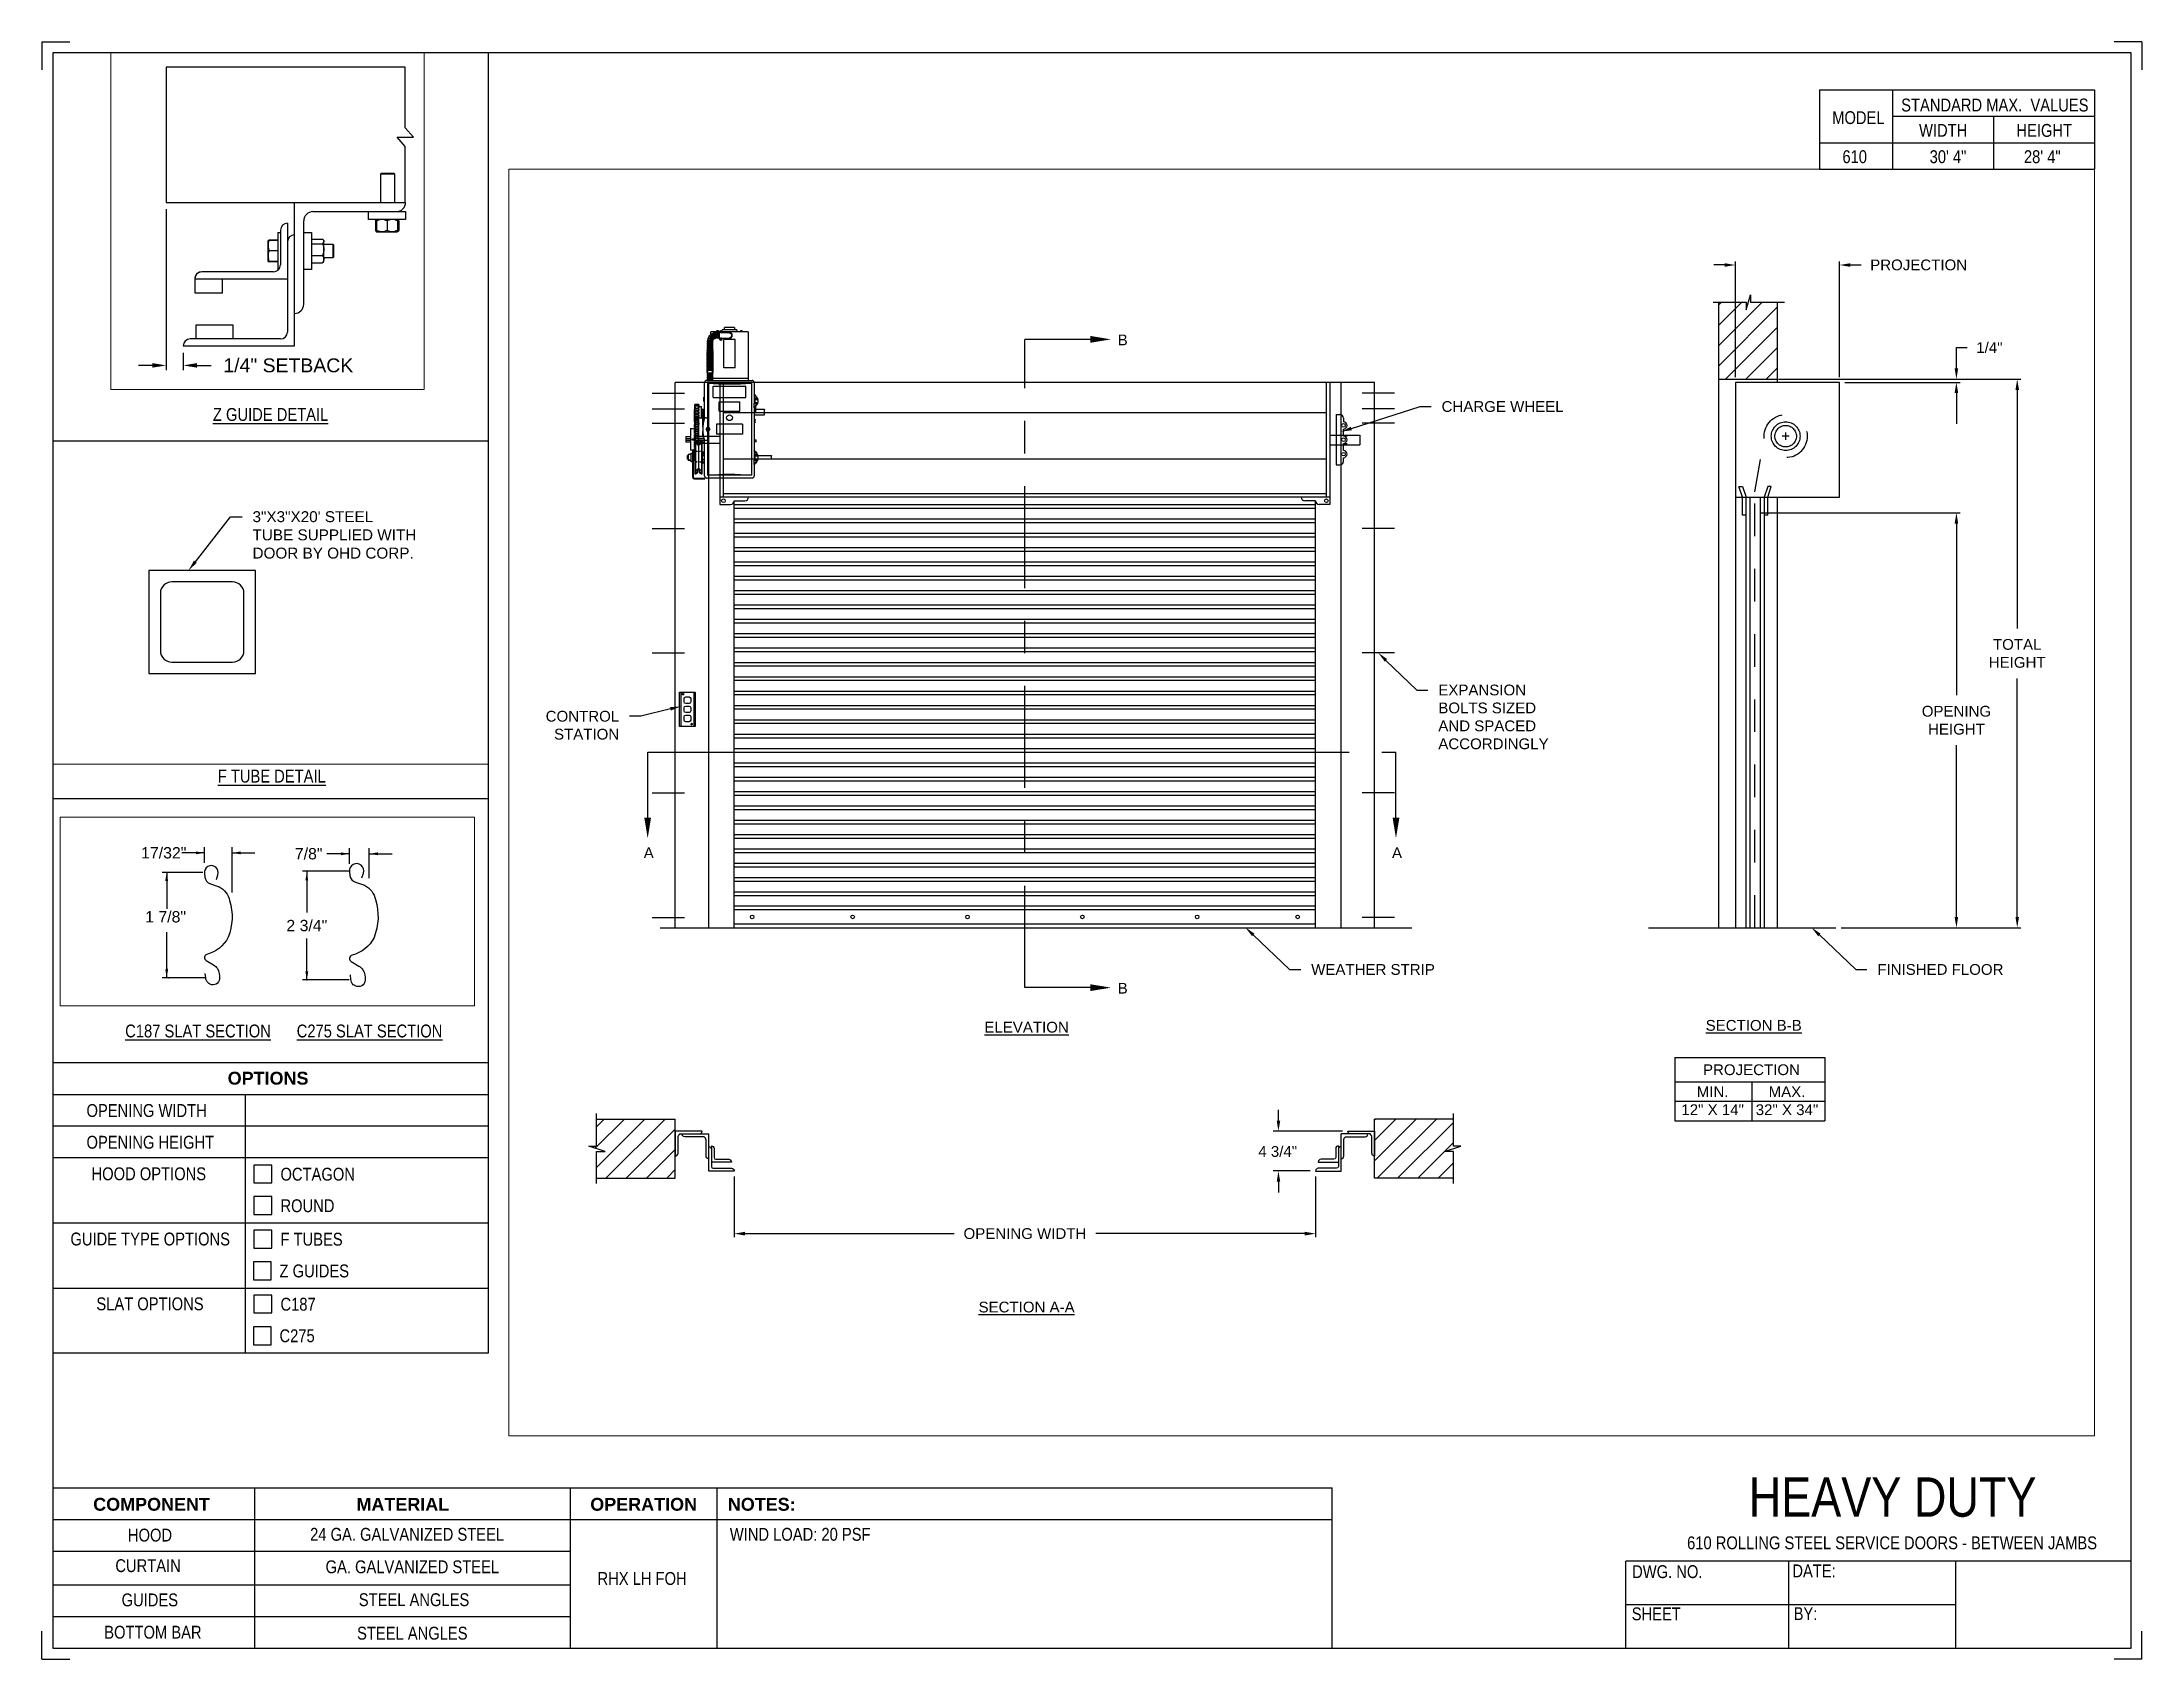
# Paper-space layout '610 RHX LH FOH' of a CAD drawing. Header units: inches. Extents: x 0.1 to 10.9, y 0.1 to 8.4.
# The model-space entities are those that its viewports show. They can reach past a viewport. Long polylines and large blocks are cut down to what shows.
import ezdxf
from ezdxf import colors
from ezdxf.entities.mleader import LeaderData, LeaderLine
from ezdxf.enums import TextEntityAlignment as Align
from ezdxf.math import Vec2, Vec3

# ---------------------------------------------------------------- set-up
doc = ezdxf.new("R2010")
doc.units = ezdxf.units.IN
doc.header["$LTSCALE"] = 0.25
doc.header["$MEASUREMENT"] = 0
for name, pattern in [('CENTER', [2, 1.25, -0.25, 0.25, -0.25]), ('CENTER2', [1.125, 0.75, -0.125, 0.125, -0.125]), ('HIDDEN', [0.375, 0.25, -0.125])]:
    doc.linetypes.add(name, pattern=pattern)
for name, color, linetype in [('ANNOTATIONS', 1, 'Continuous'), ('DETAILS', 4, 'Continuous'), ('RHX LH F.O.H.', 7, 'Continuous'), ('SECTION CUTS', 6, 'CENTER'), ('TITLE BLOCK', 7, 'Continuous')]:
    doc.layers.add(name, color=color, linetype=linetype)
doc.styles.add('ARIAL', font='arial.ttf', dxfattribs={"height": 0.09375})
doc.styles.add('CADdetails-DIMENSIONS', font='ARIALN.TTF', dxfattribs={"height": 2.38})
doc.styles.get("Standard").update_dxf_attribs({"font": 'romans.shx'})
doc.dimstyles.new('ARIAL', dxfattribs={"dimtxt": 0.09375, "dimasz": 0.09375, "dimexe": 0.03125, "dimexo": 0.046875, "dimgap": 0.09, "dimtad": 0, "dimtih": 1, "dimtoh": 1, "dimdec": 4, "dimzin": 0, "dimdsep": 46, "dimlunit": 4, "dimtxsty": 'ARIAL', "dimcen": 0.09, "dimadec": 0, "dimazin": 0, "dimtfac": 1, "dimtdec": 4, "dimtix": 1, "dimtofl": 0, "dimtmove": 0, "dimatfit": 3, "dimfxl": 0.18, "dimfrac": 2, "dimtolj": 1, "dimtzin": 0, "dimarcsym": 0})
doc.dimstyles.new('STANDARD$0', dxfattribs={"dimtxt": 0.09375, "dimasz": 0.09375, "dimexe": 0.03125, "dimexo": 0.046875, "dimgap": 0.09, "dimtad": 0, "dimtih": 1, "dimtoh": 1, "dimdec": 4, "dimzin": 0, "dimdsep": 46, "dimtxsty": 'ARIAL', "dimcen": 0.09, "dimadec": 0, "dimazin": 0, "dimtfac": 1, "dimtdec": 4, "dimtofl": 0, "dimtmove": 0, "dimatfit": 1, "dimfxl": 1, "dimtolj": 1, "dimtzin": 0, "dimarcsym": 0})
pattern_1 = [(45, (-19.06376, -58.37604), (-0.08838835, 0.08838835), [])]

psp = doc.layouts.new('610 RHX LH FOH')

# ---------------------------------------------------------------- texts
at = {"layer": 'TITLE BLOCK', "attachment_point": 2, "style": 'CADdetails-DIMENSIONS'}
for s, width, insert, char_height in [('MODEL', 0.28815, (9.45, 8.068), 0.0664), ('STANDARD MAX.  VALUES', 1.75949, (10.155, 8.133), 0.06641), ('WIDTH', 0.42908, (9.888, 8.002), 0.0664), ('HEIGHT', 0.42908, (10.41, 8.002), 0.0664), ('\\pxqc;610', 0.29952, (9.431, 7.866), 0.0664)]:
    psp.add_mtext_dynamic_manual_height_columns(s, width=width, gutter_width=1.363, heights=[0], dxfattribs=dict(at, insert=insert, char_height=char_height))
at = {"layer": 'TITLE BLOCK', "style": 'CADdetails-DIMENSIONS'}
for s, insert, char_height, width, attachment_point in [('30\' 4"', (9.913, 7.866), 0.0664, 1.75949, 2), ('28\' 4"', (10.4, 7.866), 0.0664, 1.75949, 2), ('{\\LZ GUIDE DETAIL}', (1.248, 6.534), 0.06641, 1.75949, 2), ('{\\LF TUBE DETAIL}', (1.254, 4.665), 0.06641, 1.75949, 2), ('{\\LC187 SLAT SECTION}', (0.873, 3.348), 0.06641, 1.75949, 2), ('{\\LC275 SLAT SECTION}', (1.759, 3.348), 0.06641, 1.75949, 2), ('{\\fArial|b1|i0|c0|p34;OPTIONS}', (1.235, 3.104), 0.06641, 1.75949, 2), ('OPENING WIDTH', (0.297, 2.937), 0.06641, 1.30693, 1), ('OPENING HEIGHT', (0.297, 2.773), 0.06641, 1.30693, 1), ('HOOD OPTIONS', (0.323, 2.61), 0.06641, 1.30693, 1), ('OCTAGON', (1.299, 2.608), 0.0664, 1.23928, 1), ('ROUND', (1.299, 2.445), 0.0664, 1.53035, 1), ('GUIDE TYPE OPTIONS', (0.214, 2.273), 0.06641, 1.30693, 1), ('F TUBES ', (1.299, 2.272), 0.0664, 1.23928, 1), ('Z GUIDES', (1.294, 2.108), 0.0664, 1.53035, 1), ('SLAT OPTIONS', (0.348, 1.938), 0.06641, 1.30693, 1), ('C187', (1.299, 1.936), 0.0664, 1.23928, 1), ('C275', (1.294, 1.773), 0.0664, 1.53035, 1), ('\\A1;\\pxqc;HEAVY DUTY', (10.642, 1.008), 0.20312, 2.03069, 3), ('{\\fArial|b1|i0|c0|p34;COMPONENT}', (0.633, 0.902), 0.06641, 1.75949, 2), ('{\\fArial|b1|i0|c0|p34;MATERIAL}', (1.931, 0.902), 0.06641, 1.75949, 2), ('{\\fArial|b1|i0|c0|p34;OPERATION}', (3.175, 0.902), 0.06641, 1.75949, 2), ('{\\fArial|b1|i0|c0|p34;NOTES:}', (3.785, 0.902), 0.06641, 1.75949, 2), ('HOOD', (0.625, 0.743), 0.0664, 1.75949, 2), ('24 GA. GALVANIZED STEEL', (1.953, 0.747), 0.06641, 1.75949, 2), ('\\pxql,t2;WIND LOAD: 20 PSF', (5.176, 0.747), 0.06641, 3.11182, 2), ('610 ROLLING STEEL SERVICE DOORS - BETWEEN JAMBS', (9.624, 0.703), 0.06641, 2.79915, 2), ('CURTAIN', (0.615, 0.585), 0.0664, 1.75949, 2), ('GA. GALVANIZED STEEL', (1.98, 0.579), 0.06641, 1.75949, 2), ('DWG. NO.', (8.463, 0.554), 0.0664, 1.75949, 2), ('DATE:', (9.221, 0.558), 0.0664, 1.75949, 2), ('\\P\\PRHX LH FOH', (3.167, 0.74), 0.0664, 1.75949, 2), ('GUIDES', (0.624, 0.408), 0.0664, 1.75949, 2), ('STEEL ANGLES', (1.989, 0.409), 0.06641, 1.75949, 2), ('SHEET', (8.406, 0.336), 0.0664, 1.75949, 2), ('BY:', (9.177, 0.337), 0.0664, 1.75949, 2), ('BOTTOM BAR', (0.64, 0.241), 0.0664, 1.75949, 2), ('STEEL ANGLES', (1.98, 0.236), 0.06641, 1.75949, 2)]:
    psp.add_mtext(s, dxfattribs=dict(at, insert=insert, char_height=char_height, width=width, attachment_point=attachment_point))

msp = doc.modelspace()

# ---------------------------------------------------------------- texts
at = {"layer": 'ANNOTATIONS', "style": 'ARIAL'}
msp.add_text('1 7/8"', height=0.09375, dxfattribs=at).set_placement((170.97856, 215.99205))
at = {"layer": 'ANNOTATIONS', "linetype": 'Continuous', "style": 'ARIAL'}
msp.add_text('2 3/4"', height=0.09375, dxfattribs=at).set_placement((172.3146, 215.96675), align=Align.MIDDLE_CENTER)
at = {"layer": 'ANNOTATIONS', "insert": (171.13211, 216.56757), "char_height": 0.09375, "attachment_point": 5, "style": 'ARIAL'}
msp.add_mtext('17/32"', dxfattribs=at)
at = {"layer": 'ANNOTATIONS', "linetype": 'Continuous', "insert": (172.32987, 216.5599), "char_height": 0.09375, "attachment_point": 5, "style": 'ARIAL'}
msp.add_mtext('7/8"', dxfattribs=at)
at = {"layer": 'ANNOTATIONS', "char_height": 0.09375, "attachment_point": 2, "style": 'ARIAL'}
for s, insert, width in [('{\\LELEVATION}', (179.55534, 199.81335), 3.0834986), ('{\\LSECTION B-B}', (185.88675, 199.82931), 1.3823677), ('{\\LSECTION A-A}', (179.55534, 197.37552), 1.3823677)]:
    msp.add_mtext(s, dxfattribs=dict(at, insert=insert, width=width))
for s, width, insert in [('PROJECTION ', 1.7594917, (185.86718, 199.44278)), ('MIN.\\P12" X 14" ', 0.6711642, (185.52906, 199.25079)), ('MAX.\\P32" X 34"', 0.6567117, (186.17649, 199.25079))]:
    msp.add_mtext_dynamic_manual_height_columns(s, width=width, gutter_width=1.36268, heights=[0], dxfattribs=dict(at, insert=insert))
at = {"layer": 'SECTION CUTS', "style": 'ARIAL'}
for s, p in [('B', (180.34864, 205.70632)), ('A', (176.22131, 201.23915)), ('A', (182.73726, 201.23915)), ('B', (180.34864, 200.05905))]:
    msp.add_text(s, height=0.09375, dxfattribs=at).set_placement(p)

# ---------------------------------------------------------------- blocks, each defined once
blk = doc.blocks.new('*D36')
at = {"layer": 'ANNOTATIONS', "color": 0, "lineweight": -2, "transparency": 16777216}
for p, q in [((170.659, 221.127), (170.659, 220.042)), ((170.774, 220.158), (170.774, 220.042)), ((170.565, 220.073), (170.472, 220.073)), ((170.868, 220.073), (170.962, 220.073))]:
    blk.add_line(p, q, dxfattribs=at)
at = {"layer": 'ANNOTATIONS', "color": 0, "transparency": 16777216}
for points in [[(170.565, 220.089), (170.565, 220.058), (170.659, 220.073)], [(170.868, 220.089), (170.868, 220.058), (170.774, 220.073)]]:
    blk.add_solid(points, dxfattribs=at)
at = {"layer": 'defpoints', "color": 0, "transparency": 16777216}
for p in [(170.659, 221.174), (170.774, 220.205), (170.774, 220.073)]:
    blk.add_point(p, dxfattribs=at)
at = {"layer": 'ANNOTATIONS', "color": 0, "transparency": 16777216, "insert": (171.483, 220.073), "char_height": 0.09375, "attachment_point": 5, "style": 'ARIAL'}
blk.add_mtext('\\A1;1/4" SETBACK', dxfattribs=at)
blk = doc.blocks.new('*D44')
at = {"layer": 'ANNOTATIONS', "color": 0, "lineweight": -2, "transparency": 16777216}
for p, q in [((187.652, 205.505), (187.652, 205.686)), ((187.652, 205.686), (187.745, 205.686)), ((186.142, 205.411), (187.683, 205.411)), ((186.68, 205.383), (187.683, 205.383)), ((187.652, 205.29), (187.652, 205.196))]:
    blk.add_line(p, q, dxfattribs=at)
at = {"layer": 'ANNOTATIONS', "color": 0, "transparency": 16777216}
for points in [[(187.636, 205.505), (187.667, 205.505), (187.652, 205.411)], [(187.636, 205.29), (187.667, 205.29), (187.652, 205.383)]]:
    blk.add_solid(points, dxfattribs=at)
at = {"layer": 'defpoints', "color": 0, "transparency": 16777216}
for p in [(186.095, 205.411), (186.634, 205.383), (187.652, 205.411)]:
    blk.add_point(p, dxfattribs=at)
at = {"layer": 'ANNOTATIONS', "color": 0, "transparency": 16777216, "insert": (187.939, 205.686), "char_height": 0.0938, "attachment_point": 5, "style": 'ARIAL'}
blk.add_mtext('\\A1;1/4"', dxfattribs=at)
blk = doc.blocks.new('*D45')
at = {"layer": 'ANNOTATIONS', "color": 0, "lineweight": -2, "transparency": 16777216}
for p, q in [((181.748, 198.953), (181.748, 199.047)), ((182.305, 198.86), (181.701, 198.86)), ((182.025, 198.514), (181.701, 198.514)), ((181.748, 198.42), (181.748, 198.326))]:
    blk.add_line(p, q, dxfattribs=at)
at = {"layer": 'ANNOTATIONS', "color": 0, "transparency": 16777216}
for points in [[(181.733, 198.953), (181.764, 198.953), (181.748, 198.86)], [(181.733, 198.42), (181.764, 198.42), (181.748, 198.514)]]:
    blk.add_solid(points, dxfattribs=at)
at = {"layer": 'defpoints', "color": 0, "transparency": 16777216}
for p in [(182.352, 198.86), (181.748, 198.514), (182.072, 198.514)]:
    blk.add_point(p, dxfattribs=at)
at = {"layer": 'ANNOTATIONS', "color": 0, "transparency": 16777216, "insert": (181.742, 198.683), "char_height": 0.0938, "attachment_point": 5, "style": 'ARIAL'}
blk.add_mtext('\\A1;4 3/4"', dxfattribs=at)
blk = doc.blocks.new('*D46')
at = {"layer": 'ANNOTATIONS', "color": 0, "lineweight": -2, "transparency": 16777216}
for p, q in [((177.009, 198.467), (177.009, 197.937)), ((182.072, 198.467), (182.072, 197.937)), ((177.103, 197.968), (178.924, 197.968)), ((181.978, 197.968), (180.157, 197.968))]:
    blk.add_line(p, q, dxfattribs=at)
at = {"layer": 'ANNOTATIONS', "color": 0, "transparency": 16777216}
for points in [[(177.103, 197.984), (177.103, 197.952), (177.009, 197.968)], [(181.978, 197.984), (181.978, 197.952), (182.072, 197.968)]]:
    blk.add_solid(points, dxfattribs=at)
at = {"layer": 'defpoints', "color": 0, "transparency": 16777216}
for p in [(177.009, 198.514), (182.072, 198.514), (182.072, 197.968)]:
    blk.add_point(p, dxfattribs=at)
at = {"layer": 'ANNOTATIONS', "color": 0, "transparency": 16777216, "insert": (179.541, 197.968), "char_height": 0.09375, "attachment_point": 5, "style": 'ARIAL'}
blk.add_mtext('\\A1;OPENING WIDTH', dxfattribs=at)
blk = doc.blocks.new('*D47')
at = {"layer": 'ANNOTATIONS', "color": 0, "lineweight": -2, "transparency": 16777216}
for p, q in [((185.727, 205.43), (185.727, 206.437)), ((186.634, 205.43), (186.634, 206.437)), ((185.634, 206.406), (185.54, 206.406)), ((186.727, 206.406), (186.821, 206.406))]:
    blk.add_line(p, q, dxfattribs=at)
at = {"layer": 'ANNOTATIONS', "color": 0, "transparency": 16777216}
for points in [[(185.634, 206.421), (185.634, 206.39), (185.727, 206.406)], [(186.727, 206.421), (186.727, 206.39), (186.634, 206.406)]]:
    blk.add_solid(points, dxfattribs=at)
at = {"layer": 'defpoints', "color": 0, "transparency": 16777216}
for p in [(186.634, 206.406), (185.727, 205.383), (186.634, 205.383)]:
    blk.add_point(p, dxfattribs=at)
at = {"layer": 'ANNOTATIONS', "color": 0, "transparency": 16777216, "insert": (187.323, 206.406), "char_height": 0.09375, "attachment_point": 5, "style": 'ARIAL'}
blk.add_mtext('\\A1;PROJECTION', dxfattribs=at)
blk = doc.blocks.new('*D48')
at = {"layer": 'ANNOTATIONS', "color": 0, "lineweight": -2, "transparency": 16777216}
for p, q in [((186.142, 205.411), (188.213, 205.411)), ((188.181, 205.318), (188.181, 203.24)), ((188.181, 200.727), (188.181, 202.805)), ((186.649, 200.633), (188.213, 200.633))]:
    blk.add_line(p, q, dxfattribs=at)
at = {"layer": 'ANNOTATIONS', "color": 0, "transparency": 16777216}
for points in [[(188.166, 205.318), (188.197, 205.318), (188.181, 205.411)], [(188.166, 200.727), (188.197, 200.727), (188.181, 200.633)]]:
    blk.add_solid(points, dxfattribs=at)
at = {"layer": 'defpoints', "color": 0, "transparency": 16777216}
for p in [(186.095, 205.411), (186.602, 200.633), (188.181, 200.633)]:
    blk.add_point(p, dxfattribs=at)
at = {"layer": 'ANNOTATIONS', "color": 0, "transparency": 16777216, "insert": (188.181, 203.022), "char_height": 0.0938, "attachment_point": 5, "style": 'ARIAL'}
blk.add_mtext('\\A1;TOTAL \\PHEIGHT', dxfattribs=at)
blk = doc.blocks.new('*D49')
at = {"layer": 'ANNOTATIONS', "color": 0, "lineweight": -2, "transparency": 16777216}
for p, q in [((185.945, 204.248), (187.683, 204.248)), ((187.652, 204.154), (187.652, 202.658)), ((187.652, 200.727), (187.652, 202.223)), ((186.649, 200.633), (187.683, 200.633))]:
    blk.add_line(p, q, dxfattribs=at)
at = {"layer": 'ANNOTATIONS', "color": 0, "transparency": 16777216}
for points in [[(187.636, 204.154), (187.667, 204.154), (187.652, 204.248)], [(187.636, 200.727), (187.667, 200.727), (187.652, 200.633)]]:
    blk.add_solid(points, dxfattribs=at)
at = {"layer": 'defpoints', "color": 0, "transparency": 16777216}
for p in [(185.898, 204.248), (187.652, 204.248), (186.602, 200.633)]:
    blk.add_point(p, dxfattribs=at)
at = {"layer": 'ANNOTATIONS', "color": 0, "transparency": 16777216, "insert": (187.652, 202.44), "char_height": 0.09375, "attachment_point": 5, "style": 'ARIAL'}
blk.add_mtext('\\A1;OPENING\\PHEIGHT', dxfattribs=at)

# ---------------------------------------------------------------- dimensions: what is measured, and where the dimension line sits
at = {"layer": 'ANNOTATIONS'}
dim = msp.add_linear_dim(base=(170.77434, 220.07329), p1=(170.65901, 221.17353), p2=(170.77434, 220.20478), text='1/4" SETBACK', dimstyle='STANDARD$0', override={"dimarcsym": 1}, dxfattribs=at)
dim.commit()
dim.dimension.update_dxf_attribs({"geometry": '*D36', "text_midpoint": (171.48273, 220.07329), "dimtype": 160})
for base, p1, p2, text, picture, middle in [((186.63358, 206.40566), (185.72733, 205.38334), (186.63358, 205.38334), 'PROJECTION', '*D47', (187.32269, 206.40566)), ((182.07186, 197.96798), (177.00936, 198.51366), (182.07186, 198.51366), 'OPENING WIDTH', '*D46', (179.54061, 197.96798))]:
    dim = msp.add_linear_dim(base=base, p1=p1, p2=p2, text=text, dimstyle='STANDARD$0', dxfattribs=at)
    dim.commit()
    dim.dimension.update_dxf_attribs({"geometry": picture, "text_midpoint": middle})
dim = msp.add_linear_dim(base=(187.65162, 205.41132), p1=(186.63358, 205.38334), p2=(186.09507, 205.41132), angle=90, text='1/4"', dimstyle='ARIAL', dxfattribs=at)
dim.commit()
dim.dimension.update_dxf_attribs({"geometry": '*D44', "text_midpoint": (187.93945, 205.68588), "dimtype": 160})
for base, p1, p2, text, picture, middle in [((188.1815, 200.63334), (186.09507, 205.41132), (186.60233, 200.63334), 'TOTAL \\PHEIGHT', '*D48', (188.1815, 203.02233)), ((187.65162, 204.24764), (186.60233, 200.63334), (185.89786, 204.24764), 'OPENING\\PHEIGHT', '*D49', (187.65162, 202.44049))]:
    dim = msp.add_linear_dim(base=base, p1=p1, p2=p2, angle=90, text=text, dimstyle='STANDARD$0', dxfattribs=at)
    dim.commit()
    dim.dimension.update_dxf_attribs({"geometry": picture, "text_midpoint": middle})
dim = msp.add_linear_dim(base=(181.74821, 198.51366), p1=(182.35222, 198.85965), p2=(182.07186, 198.51366), angle=90, text='4 3/4"', dimstyle='STANDARD$0', override={"dimtxt": 0.09375, "dimasz": 0.09375, "dimexe": 0.046875, "dimgap": 0.0625, "dimlunit": 4, "dimtxsty": 'ARIAL', "dimcen": 0.089844, "dimtmove": 2, "dimfxl": 0.18, "dimfrac": 2}, dxfattribs=at)
dim.commit()
dim.dimension.update_dxf_attribs({"geometry": '*D45', "text_midpoint": (181.74207, 198.68268), "dimtype": 160})

# ---------------------------------------------------------------- hatches: boundary and pattern name
at = {"layer": 'RHX LH F.O.H.', "linetype": 'Continuous'}
h = msp.add_hatch(dxfattribs=at)
h.set_pattern_fill('ANSI31', color=256, style=0)
h.set_pattern_definition([(45, (-19.06376, -58.86807), (-0.088388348, 0.088388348), [])])
h.paths.add_polyline_path([(186.09507, 206.67844), (186.09507, 206.08273), (185.85858, 206.08273), (185.85858, 206.14738), (185.82016, 206.01403), (185.82016, 206.08273), (185.57945, 206.08273), (185.57945, 206.86274)])
h.paths.add_polyline_path([(185.57945, 206.86274), (185.57945, 205.41132), (186.09507, 205.41132), (186.09507, 206.66468), (186.09507, 206.67844)])
at = {"layer": 'RHX LH F.O.H.'}
h = msp.add_hatch(dxfattribs=at)
h.set_pattern_fill('ANSI31', color=256, style=0)
h.set_pattern_definition(pattern_1)
h.paths.add_polyline_path([(176.49639, 198.96643), (175.80889, 198.96643), (175.80889, 198.72923), (175.74478, 198.72923), (175.88685, 198.68232), (175.80889, 198.68232), (175.80889, 198.4508), (176.49639, 198.4508), (176.49639, 198.6133)])
h = msp.add_hatch(dxfattribs=at)
h.set_pattern_fill('ANSI31', color=256, style=0)
h.set_pattern_definition(pattern_1)
h.paths.add_polyline_path([(183.33644, 198.72923), (183.27233, 198.72923), (183.27233, 198.96643), (182.58483, 198.96643), (182.58483, 198.4508), (182.60301, 198.4508), (183.27233, 198.4508), (183.27233, 198.68232), (183.19437, 198.68232)])

# ---------------------------------------------------------------- linework, layer by layer
at = {"layer": 'ANNOTATIONS'}
for p, q in [((171.46897, 216.48582), (171.46897, 216.61445)), ((171.69634, 216.24027), (171.69634, 216.61445)), ((171.46897, 216.56757), (171.28147, 216.56757)), ((171.69634, 216.56757), (171.88384, 216.56757)), ((171.45543, 216.4065), (171.11793, 216.4065)), ((171.15641, 216.4065), (171.15641, 216.10494)), ((171.15641, 215.53463), (171.15641, 215.91181)), ((171.48356, 215.53463), (171.11793, 215.53463)), ((186.10258, 205.41132), (188.17142, 205.41132)), ((186.68045, 205.38334), (187.68287, 205.38334)), ((187.65162, 205.28959), (187.65162, 205.0212)), ((185.19849, 199.50221), (185.19849, 198.95084)), ((185.19849, 199.50221), (186.50626, 199.50221)), ((186.50626, 199.50221), (186.50626, 198.95084)), ((185.19849, 199.29074), (186.50626, 199.29074)), ((185.87135, 199.29074), (185.87135, 198.95084)), ((185.19849, 199.12079), (186.50626, 199.12079)), ((185.19849, 198.95084), (186.50626, 198.95084))]:
    msp.add_line(p, q, dxfattribs=at)
at = {"layer": 'ANNOTATIONS', "linetype": 'ByBlock'}
for p, q in [((172.66672, 216.5599), (172.47922, 216.5599)), ((172.66672, 216.47815), (172.66672, 216.60678)), ((172.83124, 216.35979), (172.83124, 216.60678)), ((172.83124, 216.5599), (173.01874, 216.5599)), ((172.66589, 216.41677), (172.27796, 216.41677)), ((172.3146, 216.41677), (172.3146, 216.07375)), ((172.3146, 215.51674), (172.3146, 215.85975)), ((172.66589, 215.51674), (172.27796, 215.51674))]:
    msp.add_line(p, q, dxfattribs=at)
at = {"layer": 'ANNOTATIONS'}
for p in [(171.15641, 215.60913), (171.17418, 215.53463)]:
    msp.add_point(p, dxfattribs=at)
at = {"layer": 'ANNOTATIONS', "linetype": 'ByBlock'}
msp.add_point((172.3146, 215.51674), dxfattribs=at)
at = {"layer": 'ANNOTATIONS'}
for points in [[(171.39865, 216.55585), (171.39865, 216.57929), (171.46897, 216.56757)], [(171.76666, 216.57929), (171.76666, 216.55585), (171.69634, 216.56757)], [(171.16813, 216.33618), (171.14469, 216.33618), (171.15641, 216.4065)], [(171.16813, 215.60495), (171.14469, 215.60495), (171.15641, 215.53463)], [(187.636, 205.28959), (187.66725, 205.28959), (187.65162, 205.38334)]]:
    msp.add_solid(points, dxfattribs=at)
at = {"layer": 'ANNOTATIONS', "linetype": 'ByBlock'}
for points in [[(172.5964, 216.54818), (172.5964, 216.57162), (172.66672, 216.5599)], [(172.90156, 216.57162), (172.90156, 216.54818), (172.83124, 216.5599)], [(172.32632, 216.34067), (172.30288, 216.34067), (172.3146, 216.41099)], [(172.32632, 215.58706), (172.30288, 215.58706), (172.3146, 215.51674)]]:
    msp.add_solid(points, dxfattribs=at)
at = {"layer": 'DETAILS'}
for p, q in [((172.21802, 221.61403), (172.32668, 221.61403)), ((172.27235, 221.55077), (172.21802, 221.61403)), ((172.32668, 221.61403), (172.27235, 221.67728)), ((172.11086, 221.37028), (172.10625, 221.36567)), ((172.10625, 221.17353), (172.10625, 221.36567)), ((172.10625, 221.36567), (172.2, 221.36567)), ((172.11086, 221.37028), (172.1954, 221.37028)), ((172.1954, 221.37028), (172.2, 221.36567)), ((172.2, 221.36567), (172.2, 221.17353)), ((171.52434, 220.20478), (171.52434, 221.17353)), ((171.47746, 221.0329), (171.47746, 220.29853)), ((171.58684, 220.48603), (171.58684, 221.04853)), ((171.64934, 221.11103), (172.27434, 221.11103)), ((172.02434, 221.05778), (172.02434, 221.11103)), ((172.27434, 221.05778), (172.02434, 221.05778)), ((172.07335, 221.0502), (172.07028, 221.0484)), ((172.07028, 221.0484), (172.07028, 220.98403)), ((172.07244, 221.0484), (172.07244, 220.98403)), ((172.07587, 221.05505), (172.07886, 221.05763)), ((172.07903, 221.04968), (172.07639, 221.0484)), ((172.07639, 221.0484), (172.07639, 220.98403)), ((172.07903, 221.0484), (172.07903, 220.98403)), ((172.14934, 221.0484), (172.14934, 220.98403)), ((172.21965, 221.0484), (172.21965, 220.98403)), ((172.22228, 221.0484), (172.22228, 220.98403)), ((172.22624, 221.0484), (172.22624, 220.98403)), ((172.2284, 221.0484), (172.2284, 220.98403)), ((172.27434, 221.11103), (172.27434, 221.05778)), ((171.34659, 220.91571), (171.3466, 220.91573)), ((171.34659, 220.91571), (171.34659, 220.91571)), ((171.34659, 220.77509), (171.34659, 220.91571)), ((171.41209, 220.91761), (171.35287, 220.91761)), ((171.41209, 220.91688), (171.35287, 220.91688)), ((171.41209, 220.91684), (171.35287, 220.91684)), ((171.41209, 220.91662), (171.35287, 220.91662)), ((171.41209, 220.91578), (171.35287, 220.91578)), ((171.41209, 220.9704), (171.43059, 220.9704)), ((171.41209, 220.9704), (171.41209, 220.7204)), ((171.43059, 220.98603), (171.43059, 220.75165)), ((171.58684, 220.9704), (171.64009, 220.9704)), ((171.64009, 220.9704), (171.64009, 220.7204)), ((171.64009, 220.91571), (171.64209, 220.91571)), ((171.64209, 220.7649), (171.64209, 220.9259)), ((171.64209, 220.9259), (171.71384, 220.9259)), ((171.64209, 220.8948), (171.71384, 220.8948)), ((171.71821, 220.92152), (171.72321, 220.91571)), ((171.72321, 220.77509), (171.72321, 220.91571)), ((171.72321, 220.89228), (171.78248, 220.89228)), ((171.78248, 220.89228), (171.78709, 220.88767)), ((171.78248, 220.89228), (171.78248, 220.79853)), ((171.78709, 220.88767), (171.78709, 220.80313)), ((172.07335, 220.98223), (172.07028, 220.98403)), ((172.07681, 220.98168), (172.07244, 220.98403)), ((172.07903, 220.97465), (172.07587, 220.97737)), ((172.07903, 220.98275), (172.07639, 220.98403)), ((172.07903, 220.97465), (172.21965, 220.97465)), ((171.34659, 220.77509), (171.34659, 220.77509)), ((171.3466, 220.77506), (171.3466, 220.77507)), ((171.34661, 220.77506), (171.3466, 220.77506)), ((171.34664, 220.77501), (171.34661, 220.77506)), ((171.35264, 220.77502), (171.35287, 220.77418)), ((171.35264, 220.77402), (171.35287, 220.77319)), ((171.41209, 220.84553), (171.35287, 220.84553)), ((171.41209, 220.77516), (171.35287, 220.77516)), ((171.41209, 220.77502), (171.35287, 220.77502)), ((171.41209, 220.77418), (171.35287, 220.77418)), ((171.41209, 220.77397), (171.35287, 220.77397)), ((171.41209, 220.77393), (171.35287, 220.77393)), ((171.41209, 220.77319), (171.35287, 220.77319)), ((171.41865, 220.7204), (171.41209, 220.7204)), ((171.64009, 220.7204), (171.58684, 220.7204)), ((171.64209, 220.77509), (171.64009, 220.77509)), ((171.64209, 220.8143), (171.71384, 220.8143)), ((171.64209, 220.7649), (171.71384, 220.7649)), ((171.72321, 220.77509), (171.71821, 220.76928)), ((171.78248, 220.79853), (171.72321, 220.79853)), ((171.78709, 220.80313), (171.78248, 220.79853)), ((170.85246, 220.66131), (170.85246, 220.56415)), ((170.85246, 220.6579), (171.47746, 220.6579)), ((171.38371, 220.70478), (170.89934, 220.70478)), ((171.03996, 220.56415), (171.03996, 220.6579)), ((170.85246, 220.56415), (171.03996, 220.56415)), ((171.11028, 220.3454), (170.86028, 220.3454)), ((170.86028, 220.3454), (170.86028, 220.25165)), ((171.11028, 220.25165), (171.11028, 220.3454)), ((170.77434, 220.20478), (171.52434, 220.20478)), ((171.43059, 220.25165), (170.82121, 220.25165))]:
    msp.add_line(p, q, dxfattribs=at)
for points in [[(172.27235, 221.67728), (172.27235, 222.08553), (170.65901, 222.08553), (170.65901, 221.17353), (172.27434, 221.17353)], [(172.27235, 221.17353), (172.27235, 221.55077)]]:
    msp.add_lwpolyline(points, dxfattribs=at)
at = {"layer": 'DETAILS', "linetype": 'Continuous'}
msp.add_lwpolyline([(171.02267, 217.78033), (171.93492, 217.78033), (171.93492, 218.66509), (171.02267, 218.66509)], close=True, dxfattribs=at)
msp.add_lwpolyline([(171.73889, 217.87835, 0.41421356), (171.8369, 217.97637), (171.8369, 218.46906, 0.41421356), (171.73889, 218.56707), (171.2187, 218.56707, 0.41421356), (171.12068, 218.46906), (171.12068, 217.97637, 0.41421356), (171.2187, 217.87835)], format="xyb", close=True, dxfattribs=at)
msp.add_lwpolyline([(172.76953, 216.36153), (172.78248, 216.40107, 1.25136537), (172.66705, 216.41197), (172.67097, 216.38158, 0.28712033), (172.71818, 216.32409), (172.79217, 216.29922, -0.22337537), (172.8826, 216.18083, -0.17060067), (172.8699, 215.86765, -0.22026111), (172.68817, 215.72195, 0.64862142), (172.68209, 215.66887), (172.74566, 215.63129, -0.11918191), (172.7779, 215.59995, -0.14967798), (172.79756, 215.5156), (172.7974, 215.51382, -0.533076), (172.71436, 215.46802, -0.02656611), (172.69856, 215.47782, -0.19330383), (172.67843, 215.5218), (172.67484, 215.55797)], format="xyb", dxfattribs=at)
at = {"layer": 'DETAILS'}
msp.add_lwpolyline([(171.56703, 216.34838), (171.57958, 216.38671, 1.25136537), (171.46771, 216.39727), (171.47151, 216.36782, 0.28712033), (171.51726, 216.3121), (171.58897, 216.288, -0.22337537), (171.67661, 216.17326, -0.17060067), (171.6643, 215.86975, -0.22026111), (171.48818, 215.72854, 0.64862145), (171.48229, 215.67711), (171.5439, 215.64068, -0.11918191), (171.57514, 215.61031, -0.14967798), (171.59419, 215.52856), (171.59404, 215.52684, -0.533076), (171.51356, 215.48245, -0.02656611), (171.49825, 215.49194, -0.19330383), (171.47874, 215.53457), (171.47526, 215.56963)], format="xyb", dxfattribs=at)
for centre, radius, start, end in [((172.21184, 221.17353), 0.0625, 270, 0), ((171.47746, 220.98603), 0.04688, 90, 180), ((171.64934, 221.04853), 0.0625, 90, 180), ((171.52434, 220.9079), 0.04688, 90, 180), ((171.38371, 220.75165), 0.04688, 270, 0), ((170.89769, 220.65954), 0.04527, 87.917978, 177.754387), ((170.89934, 220.6579), 0.04688, 90, 180), ((171.52434, 220.48603), 0.0625, 270, 0), ((171.43059, 220.29853), 0.04688, 270, 0), ((170.82121, 220.20478), 0.04688, 90, 180)]:
    msp.add_arc(centre, radius, start, end, dxfattribs=at)
for points, knots in [([(172.07028, 221.0484), (172.07209, 221.05127), (172.07391, 221.05415), (172.07586, 221.05504), (172.07587, 221.05504)], [0, 0, 0, 0, 0.99332562, 1, 1, 1, 1]), ([(172.07244, 221.0484), (172.07311, 221.04977), (172.07471, 221.053), (172.07646, 221.05594), (172.07755, 221.05642), (172.07766, 221.05647)], [0, 0, 0, 0, 0.39860917, 0.94310679, 1, 1, 1, 1]), ([(172.07903, 221.05171), (172.07851, 221.05151), (172.07625, 221.05067), (172.0741, 221.04939), (172.07244, 221.0484)], [0, 0, 0, 0, 0.22784114, 1, 1, 1, 1]), ([(172.11418, 221.05778), (172.10926, 221.05742), (172.09924, 221.05669), (172.08759, 221.05249), (172.08096, 221.04932), (172.07903, 221.0484)], [0, 0, 0, 0, 0.40629057, 0.82726642, 1, 1, 1, 1]), ([(172.07903, 221.0484), (172.07903, 221.04979), (172.07903, 221.05309), (172.07903, 221.05689), (172.07903, 221.05748), (172.07903, 221.05778)], [0, 0, 0, 0, 0.26545991, 0.62807649, 1, 1, 1, 1]), ([(172.14934, 221.0484), (172.14387, 221.05086), (172.13274, 221.05588), (172.12058, 221.05776), (172.11435, 221.05778), (172.11418, 221.05778)], [0, 0, 0, 0, 0.48434141, 0.98632773, 1, 1, 1, 1]), ([(172.18449, 221.05778), (172.17957, 221.05742), (172.16955, 221.05669), (172.1579, 221.05249), (172.15127, 221.04932), (172.14934, 221.0484)], [0, 0, 0, 0, 0.40629057, 0.82726642, 1, 1, 1, 1]), ([(172.21965, 221.0484), (172.21418, 221.05086), (172.20305, 221.05588), (172.19089, 221.05776), (172.18466, 221.05778), (172.18449, 221.05778)], [0, 0, 0, 0, 0.48434141, 0.98632773, 1, 1, 1, 1]), ([(172.21965, 221.0484), (172.21965, 221.04979), (172.21965, 221.05309), (172.21965, 221.05689), (172.21965, 221.05748), (172.21965, 221.05778)], [0, 0, 0, 0, 0.26545991, 0.62807649, 1, 1, 1, 1]), ([(172.21982, 221.05747), (172.22012, 221.05706), (172.2208, 221.05615), (172.22162, 221.05239), (172.22212, 221.04939), (172.22228, 221.0484)], [0, 0, 0, 0, 0.36178326, 0.79041419, 1, 1, 1, 1]), ([(172.22102, 221.05632), (172.22129, 221.05617), (172.2226, 221.05543), (172.22434, 221.05236), (172.22577, 221.04938), (172.22624, 221.0484)], [0, 0, 0, 0, 0.15175447, 0.72144224, 1, 1, 1, 1]), ([(172.2284, 221.0484), (172.22659, 221.05127), (172.22477, 221.05415), (172.22281, 221.05504), (172.2228, 221.05504)], [0, 0, 0, 0, 0.99332562, 1, 1, 1, 1]), ([(171.35287, 220.91578), (171.35111, 220.91008), (171.34757, 220.89856), (171.34692, 220.88666), (171.34659, 220.88066)], [0, 0, 0, 0, 0.49545796, 1, 1, 1, 1]), ([(171.34659, 220.91571), (171.3468, 220.91572), (171.34723, 220.91574), (171.34991, 220.91576), (171.35211, 220.91578), (171.35287, 220.91578)], [0, 0, 0, 0, 0.3928666, 0.79169603, 1, 1, 1, 1]), ([(171.34659, 220.88066), (171.3466, 220.87982), (171.34665, 220.87352), (171.34802, 220.86163), (171.35124, 220.85093), (171.35287, 220.84553)], [0, 0, 0, 0, 0.07010266, 0.53079095, 1, 1, 1, 1]), ([(171.35287, 220.91662), (171.35152, 220.91651), (171.34882, 220.91627), (171.34692, 220.91597), (171.34672, 220.91579), (171.34665, 220.91573)], [0, 0, 0, 0, 0.39883061, 0.80149747, 1, 1, 1, 1]), ([(171.35287, 220.91684), (171.35152, 220.91669), (171.34882, 220.9164), (171.34693, 220.91603), (171.34673, 220.91581), (171.34667, 220.91574)], [0, 0, 0, 0, 0.40277376, 0.80942169, 1, 1, 1, 1]), ([(171.35287, 220.91761), (171.35153, 220.91736), (171.34883, 220.91686), (171.34698, 220.91625), (171.34678, 220.9159), (171.34672, 220.9158)], [0, 0, 0, 0, 0.41812145, 0.84026469, 1, 1, 1, 1]), ([(171.71384, 220.9259), (171.71523, 220.92458), (171.71853, 220.92147), (171.72233, 220.91628), (171.72292, 220.91234), (171.72321, 220.91035)], [0, 0, 0, 0, 0.26545991, 0.62807649, 1, 1, 1, 1]), ([(171.72321, 220.91035), (171.7232, 220.91), (171.72314, 220.90767), (171.7216, 220.90332), (171.71785, 220.89851), (171.71483, 220.89572), (171.71384, 220.8948)], [0, 0, 0, 0, 0.06653229, 0.43528257, 0.81455084, 1, 1, 1, 1]), ([(171.71384, 220.8948), (171.7163, 220.88854), (171.72132, 220.8758), (171.7232, 220.86188), (171.72321, 220.85474), (171.72321, 220.85455)], [0, 0, 0, 0, 0.48434141, 0.98632773, 1, 1, 1, 1]), ([(172.07028, 220.98403), (172.07209, 220.98116), (172.07391, 220.97827), (172.07586, 220.97739), (172.07587, 220.97738)], [0, 0, 0, 0, 0.99332562, 1, 1, 1, 1]), ([(172.07244, 220.98403), (172.07311, 220.98266), (172.07471, 220.97943), (172.07646, 220.97649), (172.07755, 220.97601), (172.07766, 220.97596)], [0, 0, 0, 0, 0.39860917, 0.94310679, 1, 1, 1, 1]), ([(172.07639, 220.98403), (172.07663, 220.98264), (172.07719, 220.97936), (172.07802, 220.97588), (172.07861, 220.97533), (172.07886, 220.9751)], [0, 0, 0, 0, 0.30001685, 0.70983799, 1, 1, 1, 1]), ([(172.11418, 220.97465), (172.10926, 220.97501), (172.09924, 220.97573), (172.08759, 220.97994), (172.08096, 220.98311), (172.07903, 220.98403)], [0, 0, 0, 0, 0.40629057, 0.82726642, 1, 1, 1, 1]), ([(172.07903, 220.98403), (172.07903, 220.98263), (172.07903, 220.97934), (172.07903, 220.97554), (172.07903, 220.97495), (172.07903, 220.97465)], [0, 0, 0, 0, 0.26545991, 0.62807649, 1, 1, 1, 1]), ([(172.14934, 220.98403), (172.14387, 220.98156), (172.13274, 220.97655), (172.12058, 220.97467), (172.11435, 220.97465), (172.11418, 220.97465)], [0, 0, 0, 0, 0.48434141, 0.98632773, 1, 1, 1, 1]), ([(172.18449, 220.97465), (172.17957, 220.97501), (172.16955, 220.97573), (172.1579, 220.97994), (172.15127, 220.98311), (172.14934, 220.98403)], [0, 0, 0, 0, 0.40629057, 0.82726642, 1, 1, 1, 1]), ([(172.21965, 220.98403), (172.21418, 220.98156), (172.20305, 220.97655), (172.19089, 220.97467), (172.18466, 220.97465), (172.18449, 220.97465)], [0, 0, 0, 0, 0.48434141, 0.98632773, 1, 1, 1, 1]), ([(172.21965, 220.98403), (172.21965, 220.98263), (172.21965, 220.97934), (172.21965, 220.97554), (172.21965, 220.97495), (172.21965, 220.97465)], [0, 0, 0, 0, 0.26545991, 0.62807649, 1, 1, 1, 1]), ([(172.21982, 220.97496), (172.22012, 220.97537), (172.2208, 220.97628), (172.22162, 220.98004), (172.22212, 220.98304), (172.22228, 220.98403)], [0, 0, 0, 0, 0.36127383, 0.7902469, 1, 1, 1, 1]), ([(172.22102, 220.9761), (172.22129, 220.97626), (172.2226, 220.97699), (172.22434, 220.98007), (172.22577, 220.98305), (172.22624, 220.98403)], [0, 0, 0, 0, 0.15175447, 0.72144224, 1, 1, 1, 1]), ([(172.2284, 220.98403), (172.22659, 220.98116), (172.22477, 220.97827), (172.22281, 220.97739), (172.2228, 220.97738)], [0, 0, 0, 0, 0.993325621, 1, 1, 1, 1]), ([(171.35287, 220.84553), (171.35111, 220.83982), (171.34757, 220.82829), (171.34692, 220.81636), (171.34659, 220.81035)], [0, 0, 0, 0, 0.49545796, 1, 1, 1, 1]), ([(171.34659, 220.81035), (171.3466, 220.80951), (171.34665, 220.80319), (171.34802, 220.79128), (171.35124, 220.78056), (171.35287, 220.77516)], [0, 0, 0, 0, 0.070102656, 0.530790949, 1, 1, 1, 1]), ([(171.35287, 220.77516), (171.35211, 220.77515), (171.34993, 220.77514), (171.34725, 220.77512), (171.34681, 220.7751), (171.34659, 220.77509)], [0, 0, 0, 0, 0.2083045, 0.6015254, 1, 1, 1, 1]), ([(171.34659, 220.77509), (171.34666, 220.77508), (171.34687, 220.77507), (171.3488, 220.77505), (171.35151, 220.77503), (171.35287, 220.77502)], [0, 0, 0, 0, 0.22973043, 0.61267004, 1, 1, 1, 1]), ([(171.72321, 220.85455), (171.72286, 220.84892), (171.72213, 220.83745), (171.71793, 220.82411), (171.71476, 220.81651), (171.71384, 220.8143)], [0, 0, 0, 0, 0.40629057, 0.82726642, 1, 1, 1, 1]), ([(171.71384, 220.8143), (171.7163, 220.81046), (171.72132, 220.80264), (171.7232, 220.7941), (171.72321, 220.78972), (171.72321, 220.7896)], [0, 0, 0, 0, 0.484341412, 0.986327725, 1, 1, 1, 1]), ([(171.72321, 220.7896), (171.72286, 220.78614), (171.72213, 220.77911), (171.71793, 220.77092), (171.71476, 220.76626), (171.71384, 220.7649)], [0, 0, 0, 0, 0.40629057, 0.82726642, 1, 1, 1, 1]), ([(171.71805, 220.76938), (171.71764, 220.7688), (171.71653, 220.76727), (171.71488, 220.76581), (171.71384, 220.7649)], [0, 0, 0, 0, 0.37432244, 1, 1, 1, 1])]:
    msp.add_open_spline(points, degree=3, knots=knots, dxfattribs=at)
at = {"layer": 'RHX LH F.O.H.', "linetype": 'Continuous'}
for p, q in [((185.82016, 206.01403), (185.85858, 206.14738)), ((185.85858, 206.14738), (185.85858, 206.08273)), ((185.53306, 206.08273), (185.82016, 206.08273)), ((185.57945, 206.08273), (185.57945, 200.63334)), ((185.82016, 206.08273), (185.82016, 206.01403)), ((185.85858, 206.08273), (186.15377, 206.08273)), ((186.09507, 205.38334), (186.09507, 206.08273)), ((177.0104, 205.86246), (176.9257, 205.86246)), ((176.82126, 205.73139), (176.77751, 205.73139)), ((176.77751, 205.72514), (176.82126, 205.72514)), ((176.82126, 205.71576), (176.77751, 205.71576)), ((176.77751, 205.70951), (176.82126, 205.70951)), ((176.79079, 205.78376), (176.79085, 205.78372)), ((176.88154, 205.82346), (176.8063, 205.82346)), ((176.84772, 205.81314), (176.84772, 205.81389)), ((176.87454, 205.82501), (176.85384, 205.82501)), ((176.85397, 205.81389), (176.85397, 205.77014)), ((176.8557, 205.82501), (176.8557, 205.83043)), ((176.856, 205.82501), (176.856, 205.83043)), ((176.87168, 205.83101), (176.85669, 205.83101)), ((176.86206, 205.82501), (176.86206, 205.83043)), ((176.86305, 205.83043), (176.86206, 205.83043)), ((176.86305, 205.83043), (176.86305, 205.82501)), ((176.86335, 205.77014), (176.86335, 205.81389)), ((176.86483, 205.83075), (176.86483, 205.82701)), ((176.86772, 205.82701), (176.86483, 205.82701)), ((176.86772, 205.82701), (176.86772, 205.83075)), ((176.8695, 205.82501), (176.8695, 205.83043)), ((176.87025, 205.83043), (176.8695, 205.83043)), ((176.8696, 205.81389), (176.8696, 205.77014)), ((176.87025, 205.83043), (176.87025, 205.82501)), ((176.87238, 205.82501), (176.87238, 205.83043)), ((176.87268, 205.82501), (176.87268, 205.83043)), ((176.88064, 205.77014), (176.88064, 205.81389)), ((176.8813, 205.82146), (176.8813, 205.82146)), ((176.8813, 205.76331), (176.8813, 205.82111)), ((176.88814, 205.8147), (176.8813, 205.8147)), ((176.8813, 205.76972), (176.88818, 205.76972)), ((176.8813, 205.76296), (176.8813, 205.76296)), ((176.88845, 205.76357), (176.89242, 205.76295)), ((176.88847, 205.8216), (176.89249, 205.82155)), ((176.88866, 205.81971), (176.89259, 205.82053)), ((176.88895, 205.76541), (176.89269, 205.76394)), ((176.89095, 205.75921), (176.89242, 205.76295)), ((176.89167, 205.82548), (176.89249, 205.82155)), ((176.89242, 205.76295), (176.8918, 205.7626)), ((176.89194, 205.822), (176.89249, 205.82155)), ((176.89259, 205.82053), (176.89213, 205.81998)), ((176.89233, 205.76456), (176.89269, 205.76394)), ((176.89242, 205.76295), (176.89269, 205.76394)), ((176.89242, 205.76295), (176.89341, 205.76268)), ((176.89351, 205.82165), (176.89249, 205.82155)), ((176.89259, 205.82053), (176.89249, 205.82155)), ((176.89253, 205.81651), (176.89259, 205.82053)), ((176.89259, 205.82053), (176.89361, 205.82063)), ((176.89331, 205.76791), (176.89269, 205.76394)), ((176.89368, 205.76367), (176.89269, 205.76394)), ((176.89279, 205.75872), (176.89341, 205.76268)), ((176.89368, 205.76367), (176.89341, 205.76268)), ((176.89376, 205.76206), (176.89341, 205.76268)), ((176.89715, 205.76122), (176.89341, 205.76268)), ((176.89356, 205.82566), (176.89351, 205.82165)), ((176.89744, 205.82247), (176.89351, 205.82165)), ((176.89351, 205.82165), (176.89396, 205.8222)), ((176.89351, 205.82165), (176.89361, 205.82063)), ((176.89762, 205.82057), (176.89361, 205.82063)), ((176.89416, 205.82017), (176.89361, 205.82063)), ((176.89443, 205.8167), (176.89361, 205.82063)), ((176.89514, 205.76741), (176.89368, 205.76367)), ((176.89368, 205.76367), (176.8943, 205.76403)), ((176.89764, 205.76305), (176.89368, 205.76367)), ((176.89792, 205.76972), (176.9048, 205.76972)), ((176.9048, 205.8147), (176.89795, 205.8147)), ((177.03205, 205.84246), (176.90405, 205.84246)), ((177.1298, 205.82346), (176.90455, 205.82346)), ((176.9048, 205.8147), (176.9048, 205.82111)), ((176.9048, 205.82096), (176.9213, 205.81953)), ((176.9213, 205.81703), (176.9048, 205.81846)), ((176.94317, 205.81513), (176.9048, 205.81513)), ((176.9048, 205.76972), (176.9048, 205.76331)), ((176.9048, 205.7693), (176.94317, 205.7693)), ((176.9048, 205.76596), (176.9213, 205.7674)), ((176.9213, 205.7649), (176.9048, 205.76346)), ((176.91805, 205.51034), (176.91805, 205.75784)), ((177.01805, 205.75784), (176.91805, 205.75784)), ((176.9213, 205.81703), (176.9213, 205.81953)), ((176.9213, 205.81953), (176.96805, 205.81546)), ((176.96805, 205.81296), (176.9213, 205.81703)), ((176.9213, 205.7674), (176.96805, 205.77146)), ((176.96805, 205.76896), (176.9213, 205.7649)), ((176.9213, 205.7649), (176.9213, 205.7674)), ((177.01805, 205.51034), (177.01805, 205.75784)), ((177.08225, 205.82501), (177.06155, 205.82501)), ((177.06454, 205.83043), (177.06409, 205.83043)), ((177.06409, 205.82501), (177.06409, 205.83043)), ((177.06454, 205.83043), (177.06454, 205.82501)), ((177.07925, 205.83101), (177.06455, 205.83101)), ((177.0719, 205.82501), (177.0719, 205.83043)), ((177.07926, 205.82501), (177.07926, 205.83043)), ((177.07971, 205.83043), (177.07926, 205.83043)), ((177.07971, 205.83075), (177.07971, 205.82701)), ((177.07971, 205.83043), (177.07971, 205.82501)), ((177.07972, 205.82701), (177.07971, 205.82701)), ((177.07972, 205.82701), (177.07972, 205.83075)), ((177.07972, 205.82501), (177.07972, 205.83043)), ((176.82126, 205.70014), (176.77751, 205.70014)), ((176.77751, 205.69389), (176.82126, 205.69389)), ((176.82126, 205.68189), (176.77751, 205.68189)), ((176.77751, 205.67564), (176.82126, 205.67564)), ((176.77751, 205.653), (176.77751, 205.66001)), ((176.77751, 205.64166), (176.77751, 205.64487)), ((176.82126, 205.66002), (176.82126, 205.65302)), ((176.82126, 205.64484), (176.82126, 205.64164)), ((176.77751, 205.47134), (176.77751, 205.47931)), ((176.77751, 205.45981), (176.77751, 205.46423)), ((176.77751, 205.45486), (176.82126, 205.45486)), ((176.82126, 205.44861), (176.77751, 205.44861)), ((176.77751, 205.43924), (176.82126, 205.43924)), ((176.82126, 205.43299), (176.77751, 205.43299)), ((176.77751, 205.42361), (176.82126, 205.42361)), ((176.82126, 205.47933), (176.82126, 205.47133)), ((176.82126, 205.4642), (176.82126, 205.45981)), ((177.01805, 205.51034), (176.91805, 205.51034)), ((176.49639, 200.63334), (176.49639, 205.38334)), ((176.75196, 205.07509), (176.75196, 205.38125)), ((176.77126, 205.40054), (177.16501, 205.40054)), ((176.82126, 205.41736), (176.77751, 205.41736)), ((176.77751, 205.40799), (176.82126, 205.40799)), ((176.82126, 205.40174), (176.77751, 205.40174)), ((176.77751, 205.375), (176.77751, 204.99186)), ((177.15876, 205.375), (176.77751, 205.375)), ((176.78723, 200.63334), (176.78723, 205.38334)), ((176.82383, 205.41871), (177.1298, 205.41871)), ((176.82537, 205.25054), (176.82537, 205.35054)), ((176.82537, 205.35054), (177.1109, 205.35054)), ((177.1109, 205.25054), (177.1109, 205.35054)), ((177.15876, 205.375), (177.15876, 204.575)), ((177.18403, 205.28125), (177.18403, 205.24375)), ((177.18403, 205.28125), (177.18428, 205.28125)), ((177.18403, 205.28125), (177.21247, 205.2442)), ((177.2071, 205.25136), (177.1842, 205.2812)), ((177.1842, 205.2812), (177.18428, 205.2812)), ((177.18428, 205.2812), (177.18425, 205.28125)), ((177.18428, 205.28125), (177.18428, 205.2812)), ((177.18431, 205.38125), (177.18431, 205.28106)), ((182.29399, 200.63334), (182.29399, 205.38334)), ((182.58483, 200.63334), (182.58483, 205.38334)), ((185.57945, 205.41132), (186.09507, 205.41132)), ((185.72733, 205.38334), (185.72733, 200.63334)), ((186.63358, 205.38334), (185.72733, 205.38334)), ((186.63358, 204.38334), (186.63358, 205.38334)), ((176.6618, 205.14596), (176.6618, 205.10287)), ((176.66392, 205.18809), (176.66392, 205.14008)), ((176.6648, 205.1229), (176.6648, 205.14008)), ((176.6653, 205.19309), (176.6653, 204.75589)), ((176.6733, 205.18463), (176.6653, 205.18463)), ((176.6733, 205.16646), (176.6653, 205.16646)), ((176.6653, 205.15476), (176.6733, 205.15476)), ((176.6733, 205.13944), (176.6653, 205.13944)), ((176.6733, 205.18463), (176.6733, 205.17785)), ((176.6733, 205.16646), (176.6733, 205.15476)), ((176.6733, 205.13944), (176.6733, 205.12547)), ((176.6743, 205.15785), (176.6743, 205.15508)), ((176.6782, 205.14131), (176.6782, 205.13987)), ((176.6782, 205.13987), (176.68753, 205.13987)), ((176.68753, 205.14131), (176.68753, 205.13987)), ((176.69143, 205.15785), (176.69143, 205.15508)), ((176.69205, 205.18463), (176.69205, 205.17785)), ((176.69205, 205.16645), (176.69205, 205.15476)), ((176.69205, 205.13944), (176.69205, 205.12547)), ((176.70005, 204.83398), (176.70005, 205.19309)), ((176.70142, 205.18809), (176.70142, 205.16285)), ((176.70142, 205.15008), (176.70142, 205.14008)), ((176.7243, 205.07552), (176.7243, 205.1724)), ((176.73545, 205.13506), (176.73545, 205.13827)), ((176.7442, 205.13827), (176.7442, 205.13506)), ((176.7453, 205.2474), (176.7453, 205.22552)), ((176.7457, 205.21927), (176.7457, 205.25365)), ((176.75196, 205.25603), (176.7482, 205.25603)), ((176.75196, 205.25585), (176.7482, 205.25585)), ((176.75196, 205.24983), (176.7482, 205.24983)), ((176.75196, 205.23044), (176.7482, 205.23044)), ((176.75196, 205.21707), (176.7482, 205.21707)), ((176.75196, 205.21689), (176.7482, 205.21689)), ((176.82537, 205.25054), (177.1109, 205.25054)), ((176.87782, 205.13179), (176.87782, 205.21304)), ((176.87782, 205.21304), (177.05845, 205.21304)), ((177.05845, 205.13179), (177.05845, 205.21304)), ((177.21281, 205.24375), (177.17941, 205.24375)), ((177.20928, 205.23631), (177.17941, 205.2366)), ((177.17941, 205.20589), (177.20928, 205.20619)), ((177.17941, 205.19875), (177.21281, 205.19875)), ((177.18406, 205.16125), (177.18406, 205.19875)), ((177.18406, 205.16125), (177.18448, 205.16125)), ((177.18408, 205.2365), (177.18431, 205.23638)), ((177.18431, 205.20611), (177.18408, 205.206)), ((177.18431, 205.23638), (177.19841, 205.23625)), ((177.18431, 205.23638), (177.18431, 205.20611)), ((177.18431, 205.23562), (177.21406, 205.23562)), ((177.18431, 205.20687), (177.21406, 205.20687)), ((177.19841, 205.20625), (177.18431, 205.20611)), ((177.18431, 205.16125), (177.18431, 204.78856)), ((177.21249, 205.19833), (177.18434, 205.16125)), ((177.18448, 205.16125), (177.20713, 205.19109)), ((177.19225, 205.21187), (177.19225, 205.23062)), ((177.19275, 205.21187), (177.19275, 205.23062)), ((177.19841, 205.23625), (177.19971, 205.23625)), ((177.19971, 205.20625), (177.19841, 205.20625)), ((177.20713, 205.25133), (177.2071, 205.25136)), ((177.2071, 205.25136), (177.20713, 205.25136)), ((177.20713, 205.25136), (177.20713, 205.25133)), ((177.20875, 205.24926), (177.20713, 205.25136)), ((177.20713, 205.25133), (177.20875, 205.24921)), ((177.20713, 205.19109), (177.20877, 205.19325)), ((177.20875, 205.24921), (177.20875, 205.24926)), ((177.21247, 205.2442), (177.21247, 205.24375)), ((177.21249, 205.19833), (177.21249, 205.19875)), ((177.21281, 205.24375), (177.21281, 205.23562)), ((177.21281, 205.20687), (177.21281, 205.19875)), ((177.2713, 205.14896), (177.2713, 205.09976)), ((177.2743, 205.10287), (177.2743, 205.14596)), ((176.66392, 205.1229), (176.66392, 205.1129)), ((176.66392, 205.05121), (176.66392, 205.10063)), ((176.66392, 205.03595), (176.66392, 205.0474)), ((176.66392, 205.03068), (176.66392, 205.01727)), ((176.66392, 205.00541), (176.66392, 205.01541)), ((176.66392, 204.99015), (176.66392, 205.00194)), ((176.6648, 205.09976), (176.6648, 205.1129)), ((176.6648, 205.09976), (176.6653, 205.09976)), ((176.6653, 205.12547), (176.6733, 205.12547)), ((176.6733, 205.10918), (176.6653, 205.10918)), ((176.6653, 205.09586), (176.6733, 205.09586)), ((176.6733, 205.08201), (176.6653, 205.08201)), ((176.6733, 205.07043), (176.6653, 205.07043)), ((176.6733, 205.05453), (176.6653, 205.05453)), ((176.6733, 205.03926), (176.6653, 205.03926)), ((176.6733, 205.024), (176.6653, 205.024)), ((176.6733, 205.00873), (176.6653, 205.00873)), ((176.6733, 205.10918), (176.6733, 205.09586)), ((176.6733, 205.08201), (176.6733, 205.07043)), ((176.6733, 205.06148), (176.6733, 205.05453)), ((176.6733, 205.04621), (176.6733, 205.03926)), ((176.6733, 205.03095), (176.6733, 205.024)), ((176.6733, 205.01568), (176.6733, 205.00873)), ((176.6733, 205.00041), (176.6733, 204.99346)), ((176.6743, 205.1279), (176.6743, 205.13508)), ((176.6743, 205.10199), (176.6743, 205.1079)), ((176.6743, 205.08148), (176.6743, 205.0818)), ((176.6782, 205.10805), (176.6782, 205.10485)), ((176.68753, 205.10805), (176.6782, 205.10805)), ((176.6782, 205.10485), (176.68753, 205.10485)), ((176.68753, 205.07729), (176.6782, 205.07729)), ((176.6782, 205.07729), (176.6782, 205.07494)), ((176.6782, 205.07494), (176.68753, 205.07494)), ((176.6782, 205.05903), (176.6782, 205.05817)), ((176.68753, 205.05903), (176.6782, 205.05903)), ((176.6782, 205.05817), (176.68753, 205.05817)), ((176.68753, 205.10805), (176.68753, 205.10485)), ((176.68753, 205.07729), (176.68753, 205.07494)), ((176.68753, 205.05903), (176.68753, 205.05817)), ((176.69143, 205.13508), (176.69143, 205.1279)), ((176.69143, 205.1079), (176.69143, 205.10199)), ((176.69143, 205.08202), (176.69143, 205.08148)), ((176.69205, 205.10918), (176.69205, 205.09586)), ((176.69205, 205.08202), (176.69205, 205.07043)), ((176.69205, 205.06148), (176.69205, 205.05453)), ((176.69205, 205.04621), (176.69205, 205.03926)), ((176.69205, 205.03095), (176.69205, 205.024)), ((176.69205, 205.01568), (176.69205, 205.00873)), ((176.69205, 205.00041), (176.69205, 204.99346)), ((176.70142, 205.1229), (176.70142, 205.1129)), ((176.70142, 205.09699), (176.70142, 205.08699)), ((176.70142, 205.05121), (176.70142, 205.07648)), ((176.70142, 205.03595), (176.70142, 205.0474)), ((176.70142, 205.03068), (176.70142, 205.01727)), ((176.70142, 205.00541), (176.70142, 205.01541)), ((176.70142, 204.99015), (176.70142, 205.00194)), ((176.7243, 205.09976), (176.73545, 205.09976)), ((176.73545, 205.09787), (176.73545, 205.1065)), ((176.74048, 205.07277), (176.74443, 205.07277)), ((176.74048, 205.06782), (176.74443, 205.06782)), ((176.74048, 205.06753), (176.74443, 205.06753)), ((176.7442, 205.1065), (176.7442, 205.09787)), ((176.7442, 205.09976), (176.75196, 205.09976)), ((176.7442, 205.06559), (176.74443, 205.06561)), ((176.7442, 205.06527), (176.74443, 205.06528)), ((176.75196, 205.0769), (176.74443, 205.0769)), ((176.74443, 205.0769), (176.74443, 205.06419)), ((176.74443, 205.06527), (176.74868, 205.06527)), ((176.74443, 205.06419), (176.74835, 205.06419)), ((176.74614, 205.05673), (176.74614, 205.05994)), ((176.74688, 205.07467), (176.74688, 205.0675)), ((176.75058, 205.07467), (176.74688, 205.07467)), ((176.74773, 205.07359), (176.74688, 205.07359)), ((176.74688, 205.0675), (176.7494, 205.0675)), ((176.74773, 205.0675), (176.74773, 205.07434)), ((176.74773, 205.07434), (176.74973, 205.07434)), ((176.74973, 205.06939), (176.74773, 205.06939)), ((176.74973, 205.06853), (176.74973, 205.07434)), ((176.75058, 205.07359), (176.74973, 205.07359)), ((176.75058, 205.07108), (176.75058, 205.07467)), ((176.85528, 205.01875), (176.85528, 204.93125)), ((177.08099, 205.01875), (176.85528, 205.01875)), ((176.87782, 205.13179), (177.05845, 205.13179)), ((182.16561, 205.11707), (176.91561, 205.11707)), ((177.08099, 205.01875), (177.08099, 204.93125)), ((177.18431, 205.09976), (177.2713, 205.09976)), ((177.18431, 205.05502), (177.19014, 205.05502)), ((177.18431, 205.0399), (177.19014, 205.0399)), ((177.19014, 205.05994), (177.19014, 205.05502)), ((177.19014, 205.0399), (177.19014, 205.03499)), ((177.19314, 205.03799), (177.19314, 205.05694)), ((182.25155, 205.10209), (182.25155, 204.66459)), ((182.25155, 205.10209), (182.2828, 205.10209)), ((182.31405, 205.07084), (182.31405, 205.03959)), ((176.58905, 204.91146), (176.58905, 204.86146)), ((176.62806, 204.89271), (176.58905, 204.89271)), ((176.58905, 204.88021), (176.62806, 204.88021)), ((176.62806, 204.98021), (176.62806, 204.79271)), ((176.66392, 204.97488), (176.66392, 204.98488)), ((176.66392, 204.95961), (176.66392, 204.96961)), ((176.66392, 204.94435), (176.66392, 204.95435)), ((176.66392, 204.92908), (176.66392, 204.93908)), ((176.66392, 204.91381), (176.66392, 204.92381)), ((176.66392, 204.89855), (176.66392, 204.90855)), ((176.66392, 204.88328), (176.66392, 204.89328)), ((176.66392, 204.86801), (176.66392, 204.87801)), ((176.66392, 204.85275), (176.66392, 204.86275)), ((176.6733, 204.99346), (176.6653, 204.99346)), ((176.6733, 204.9782), (176.6653, 204.9782)), ((176.6733, 204.96293), (176.6653, 204.96293)), ((176.6733, 204.94766), (176.6653, 204.94766)), ((176.6733, 204.9324), (176.6653, 204.9324)), ((176.6733, 204.91713), (176.6653, 204.91713)), ((176.6733, 204.90186), (176.6653, 204.90186)), ((176.6733, 204.8866), (176.6653, 204.8866)), ((176.67068, 204.87133), (176.6653, 204.87133)), ((176.67068, 204.85606), (176.6653, 204.85606)), ((176.66561, 204.91459), (176.88436, 204.91459)), ((176.66561, 204.85209), (176.66561, 204.91459)), ((176.67068, 204.58297), (176.67068, 204.87645)), ((176.6733, 204.98515), (176.6733, 204.9782)), ((176.6733, 204.96988), (176.6733, 204.96293)), ((176.6733, 204.95461), (176.6733, 204.94766)), ((176.6733, 204.93935), (176.6733, 204.9324)), ((176.6733, 204.92408), (176.6733, 204.91713)), ((176.6733, 204.90881), (176.6733, 204.90186)), ((176.6733, 204.89355), (176.6733, 204.8866)), ((176.6733, 204.87828), (176.6733, 204.87687)), ((176.67389, 204.58246), (176.67389, 204.87696)), ((176.69205, 204.98515), (176.69205, 204.9782)), ((176.69205, 204.96988), (176.69205, 204.96293)), ((176.69205, 204.95461), (176.69205, 204.94766)), ((176.69205, 204.93935), (176.69205, 204.9324)), ((176.69205, 204.92408), (176.69205, 204.91713)), ((176.69205, 204.90881), (176.69205, 204.90186)), ((176.69205, 204.89355), (176.69205, 204.8866)), ((176.69205, 204.87828), (176.69205, 204.87133)), ((176.69205, 204.86301), (176.69205, 204.85606)), ((176.70005, 204.88021), (176.75015, 204.88021)), ((176.70142, 204.97488), (176.70142, 204.98488)), ((176.70142, 204.95961), (176.70142, 204.97238)), ((176.70142, 204.94435), (176.70142, 204.95435)), ((176.70142, 204.92908), (176.70142, 204.93972)), ((176.70142, 204.91381), (176.70142, 204.92381)), ((176.70142, 204.89855), (176.70142, 204.90855)), ((176.70142, 204.88328), (176.70142, 204.89328)), ((176.74629, 204.89271), (176.70142, 204.89271)), ((176.70142, 204.86801), (176.70142, 204.87801)), ((176.70142, 204.85275), (176.70142, 204.86275)), ((176.72314, 204.87696), (176.72314, 204.58246)), ((176.72635, 204.87645), (176.72635, 204.58297)), ((176.75196, 204.56875), (176.75196, 204.8749)), ((176.77357, 204.9735), (176.77357, 204.9765)), ((176.77386, 204.9765), (176.78891, 204.9765)), ((176.78891, 204.9735), (176.77386, 204.9735)), ((176.77751, 204.95813), (176.77751, 204.575)), ((176.7892, 204.9765), (176.7892, 204.9735)), ((177.08099, 204.93125), (176.85528, 204.93125)), ((177.1983, 204.88301), (177.1983, 204.86426)), ((177.1998, 204.86512), (177.1998, 204.88214)), ((182.31405, 204.91459), (182.31405, 204.97709)), ((182.3453, 204.91459), (182.31405, 204.91459)), ((176.60251, 204.74381), (176.60251, 204.71561)), ((176.60401, 204.71411), (176.60401, 204.74531)), ((176.60751, 204.75784), (176.60751, 204.70159)), ((176.63251, 204.76571), (176.63251, 204.69371)), ((176.63401, 204.69221), (176.63401, 204.76721)), ((176.64801, 204.55361), (176.64801, 204.78621)), ((176.65341, 204.55361), (176.65341, 204.78621)), ((176.65661, 204.76017), (176.65661, 204.76089)), ((176.65661, 204.76017), (176.65876, 204.76017)), ((176.65661, 204.72307), (176.65661, 204.73781)), ((176.65876, 204.73781), (176.65661, 204.73781)), ((176.65661, 204.72307), (176.65876, 204.72307)), ((176.65876, 204.76017), (176.65876, 204.69942)), ((176.66392, 204.83748), (176.66392, 204.84748)), ((176.66392, 204.82221), (176.66392, 204.83221)), ((176.66392, 204.80694), (176.66392, 204.81694)), ((176.66392, 204.79168), (176.66392, 204.80168)), ((176.66392, 204.77641), (176.66392, 204.78641)), ((176.66392, 204.76114), (176.66392, 204.77503)), ((176.67068, 204.84079), (176.6653, 204.84079)), ((176.67068, 204.82553), (176.6653, 204.82553)), ((176.67068, 204.81026), (176.6653, 204.81026)), ((176.67068, 204.79499), (176.6653, 204.79499)), ((176.67068, 204.77973), (176.6653, 204.77973)), ((176.67068, 204.76446), (176.6653, 204.76446)), ((176.88436, 204.85209), (176.66561, 204.85209)), ((176.66851, 204.75589), (176.66851, 204.70354)), ((176.67001, 204.76239), (176.67001, 204.69703)), ((176.67863, 204.7856), (176.67978, 204.7856)), ((176.69205, 204.84775), (176.69205, 204.84079)), ((176.69851, 204.83121), (176.69851, 204.62821)), ((176.70142, 204.83748), (176.70142, 204.84748)), ((176.70142, 204.83592), (176.70142, 204.83521)), ((176.71839, 204.7856), (176.71724, 204.7856)), ((176.73251, 204.68719), (176.73251, 204.78031)), ((176.73251, 204.77459), (176.7449, 204.77459)), ((176.75196, 204.7705), (176.73251, 204.7705)), ((176.75196, 204.76949), (176.73251, 204.76949)), ((176.74434, 204.77659), (176.73306, 204.77659)), ((176.7449, 204.77459), (176.7449, 204.77066)), ((176.7449, 204.75746), (176.7449, 204.74527)), ((176.7449, 204.71416), (176.7449, 204.68484)), ((182.16561, 204.71541), (176.91561, 204.71541)), ((177.21281, 204.75125), (177.17941, 204.75125)), ((177.20928, 204.74381), (177.17941, 204.7441)), ((177.17941, 204.71339), (177.20928, 204.71369)), ((177.18403, 204.78875), (177.18403, 204.75125)), ((177.18403, 204.78875), (177.18428, 204.78875)), ((177.18403, 204.78875), (177.21247, 204.7517)), ((177.18408, 204.744), (177.18431, 204.74388)), ((177.18431, 204.71361), (177.18408, 204.7135)), ((177.2071, 204.75886), (177.1842, 204.7887)), ((177.1842, 204.7887), (177.18428, 204.7887)), ((177.18428, 204.7887), (177.18425, 204.78875)), ((177.18428, 204.78875), (177.18428, 204.7887)), ((177.18431, 204.74388), (177.19841, 204.74375)), ((177.18431, 204.74388), (177.18431, 204.71361)), ((177.18431, 204.74312), (177.21406, 204.74312)), ((177.18431, 204.71437), (177.21406, 204.71437)), ((177.19841, 204.71375), (177.18431, 204.71361)), ((177.19225, 204.71937), (177.19225, 204.73812)), ((177.19275, 204.71937), (177.19275, 204.73812)), ((177.20309, 204.77659), (177.1935, 204.77659)), ((177.19503, 204.77459), (177.20365, 204.77459)), ((177.19841, 204.74375), (177.19971, 204.74375)), ((177.19971, 204.71375), (177.19841, 204.71375)), ((177.20365, 204.77459), (177.20365, 204.76336)), ((177.20713, 204.75883), (177.2071, 204.75886)), ((177.2071, 204.75886), (177.20713, 204.75886)), ((177.20713, 204.75886), (177.20713, 204.75883)), ((177.20875, 204.75676), (177.20713, 204.75886)), ((177.20713, 204.75883), (177.20875, 204.75671)), ((177.20875, 204.75671), (177.20875, 204.75676)), ((177.21247, 204.7517), (177.21247, 204.75125)), ((177.21281, 204.75125), (177.21281, 204.74312)), ((177.21281, 204.71437), (177.21281, 204.70625)), ((177.33226, 204.74531), (177.33226, 204.71411)), ((177.33376, 204.71561), (177.33376, 204.74381)), ((182.31405, 204.85209), (182.3453, 204.85209)), ((182.31405, 204.78959), (182.31405, 204.85209)), ((182.31405, 204.69584), (182.31405, 204.72709)), ((176.61686, 204.70544), (176.61944, 204.70656)), ((176.61729, 204.70381), (176.61686, 204.70544)), ((176.61729, 204.70563), (176.61729, 204.70381)), ((176.62058, 204.70324), (176.61729, 204.70381)), ((176.61944, 204.70656), (176.62273, 204.706)), ((176.62058, 204.70637), (176.62058, 204.70324)), ((176.62316, 204.70436), (176.62058, 204.70324)), ((176.62273, 204.706), (176.62316, 204.70436)), ((176.62314, 204.70788), (176.62298, 204.70793)), ((176.64801, 204.62671), (176.65341, 204.62671)), ((176.65876, 204.69942), (176.65661, 204.69942)), ((176.65661, 204.69854), (176.65661, 204.69942)), ((176.66392, 204.70354), (176.66392, 204.70263)), ((176.6653, 204.70354), (176.6653, 204.69763)), ((176.6653, 204.70307), (176.67001, 204.70307)), ((176.7449, 204.68484), (176.73251, 204.68484)), ((176.73251, 204.67912), (176.73251, 204.68484)), ((176.73306, 204.68284), (176.74434, 204.68284)), ((176.75196, 204.7018), (176.7449, 204.7018)), ((176.75196, 204.7008), (176.7449, 204.7008)), ((177.15876, 204.575), (176.77751, 204.575)), ((177.17941, 204.70625), (177.21281, 204.70625)), ((177.18406, 204.66875), (177.18406, 204.70625)), ((177.18406, 204.66875), (177.18448, 204.66875)), ((177.18431, 204.66875), (177.18431, 204.56875)), ((177.21249, 204.70583), (177.18434, 204.66875)), ((177.18448, 204.66875), (177.20713, 204.69859)), ((177.19517, 204.68284), (177.20309, 204.68284)), ((177.20365, 204.68484), (177.19669, 204.68484)), ((177.20365, 204.694), (177.20365, 204.68484)), ((177.20713, 204.69859), (177.20877, 204.70075)), ((177.21249, 204.70583), (177.21249, 204.70625)), ((182.25155, 204.66459), (182.2828, 204.66459)), ((176.65941, 204.54761), (176.75451, 204.54761)), ((176.65941, 204.54221), (176.75451, 204.54221)), ((176.75451, 204.54221), (176.75451, 204.54761)), ((177.16501, 204.54945), (176.77126, 204.54945)), ((185.78983, 204.38334), (185.75858, 204.47709)), ((185.75858, 204.47709), (185.78983, 204.47709)), ((185.78983, 204.47709), (185.82108, 204.38334)), ((186.00858, 204.47709), (185.97733, 204.38334)), ((186.00858, 204.38334), (186.03983, 204.47709)), ((186.03983, 204.47709), (186.00858, 204.47709)), ((176.91561, 204.41459), (182.16561, 204.41459)), ((177.00936, 200.63334), (177.00936, 204.35209)), ((182.07186, 200.63334), (182.07186, 204.35209)), ((185.72733, 204.38334), (186.63358, 204.38334)), ((185.78983, 204.22709), (185.78983, 204.38334)), ((185.82108, 200.63334), (185.82108, 204.38334)), ((185.85233, 204.38334), (185.85233, 200.63334)), ((185.94608, 200.63334), (185.94608, 204.38334)), ((185.97733, 204.38334), (185.97733, 200.63334)), ((186.00858, 204.22709), (186.00858, 204.38334)), ((186.09507, 200.63334), (186.09507, 204.38334)), ((185.82108, 204.22709), (185.78983, 204.22709)), ((186.00858, 204.22709), (185.97733, 204.22709)), ((176.54498, 202.68597), (176.54498, 202.38475)), ((176.55904, 202.66818), (176.56335, 202.66818)), ((176.55904, 202.6671), (176.56335, 202.6671)), ((176.56335, 202.67249), (176.56335, 202.66818)), ((176.56335, 202.6671), (176.56335, 202.66279)), ((176.56442, 202.67249), (176.56442, 202.66818)), ((176.56442, 202.66818), (176.56874, 202.66818)), ((176.56442, 202.6671), (176.56874, 202.6671)), ((176.56442, 202.6671), (176.56442, 202.66279)), ((176.65829, 202.68597), (176.65829, 202.38475)), ((176.63362, 202.40712), (176.63794, 202.40712)), ((176.63362, 202.40605), (176.63794, 202.40605)), ((176.63794, 202.41143), (176.63794, 202.40712)), ((176.63794, 202.40605), (176.63794, 202.40173)), ((176.63901, 202.41143), (176.63901, 202.40712)), ((176.63901, 202.40712), (176.64332, 202.40712)), ((176.63901, 202.40605), (176.63901, 202.40173)), ((176.63901, 202.40605), (176.64332, 202.40605)), ((184.9711, 200.63334), (186.60233, 200.63334)), ((175.80889, 198.72923), (175.80889, 199.0133)), ((183.27233, 198.72923), (183.27233, 199.0133)), ((176.78723, 198.51366), (176.78723, 198.83613)), ((182.29399, 198.51366), (182.29399, 198.83613)), ((182.5457, 198.83613), (182.29399, 198.83613)), ((175.88685, 198.68232), (175.74478, 198.72923)), ((175.74478, 198.72923), (175.80889, 198.72923)), ((175.80889, 198.40393), (175.80889, 198.68232)), ((175.80889, 198.68232), (175.88685, 198.68232)), ((183.19437, 198.68232), (183.33644, 198.72923)), ((183.27233, 198.68232), (183.19437, 198.68232)), ((183.33644, 198.72923), (183.27233, 198.72923)), ((183.27233, 198.40393), (183.27233, 198.68232))]:
    msp.add_line(p, q, dxfattribs=at)
at = {"layer": 'RHX LH F.O.H.', "linetype": 'CENTER2', "ltscale": 0.5}
for p, q in [((176.29602, 205.28959), (176.57762, 205.28959)), ((182.75804, 205.28959), (182.47644, 205.28959)), ((176.29602, 205.15399), (176.57762, 205.15399)), ((182.75804, 205.15399), (182.47644, 205.15399)), ((176.29602, 205.02783), (176.57762, 205.02783)), ((182.75804, 205.02783), (182.47644, 205.02783)), ((176.29602, 204.11112), (176.57762, 204.11112)), ((182.75804, 204.11112), (182.47644, 204.11112)), ((176.29602, 203.02711), (176.57762, 203.02711)), ((182.75804, 203.02711), (182.47644, 203.02711)), ((176.29602, 201.80836), (176.57762, 201.80836)), ((182.75804, 201.80836), (182.47644, 201.80836)), ((176.29602, 200.72081), (176.57762, 200.72081)), ((182.75804, 200.72081), (182.47644, 200.72081))]:
    msp.add_line(p, q, dxfattribs=at)
at = {"layer": 'RHX LH F.O.H.'}
for p, q in [((182.58483, 205.38334), (176.49639, 205.38334)), ((176.88436, 205.38334), (176.88436, 204.32084)), ((176.91561, 204.38334), (176.91561, 205.38334)), ((182.16561, 204.38334), (182.16561, 205.38334)), ((182.19686, 205.38334), (182.19686, 204.32084)), ((182.19686, 204.92265), (182.45775, 204.92265)), ((182.45775, 204.92265), (182.45775, 204.83981)), ((182.19686, 204.83981), (182.45775, 204.83981)), ((182.19686, 204.38334), (176.88436, 204.38334)), ((176.88436, 204.32084), (176.97811, 204.32084)), ((177.00936, 204.35209), (177.10311, 204.35209)), ((177.00936, 204.32084), (177.00936, 204.35209)), ((177.00936, 204.31966), (182.07186, 204.31966)), ((177.00936, 204.28841), (182.07186, 204.28841)), ((182.07186, 204.35209), (181.97811, 204.35209)), ((182.07186, 204.32084), (182.07186, 204.35209)), ((182.19686, 204.32084), (182.10311, 204.32084)), ((177.00936, 204.19466), (182.07186, 204.19466)), ((177.00936, 204.16341), (182.07186, 204.16341)), ((177.00936, 204.06966), (182.07186, 204.06966)), ((177.00936, 204.03841), (182.07186, 204.03841)), ((177.00936, 203.94466), (182.07186, 203.94466)), ((177.00936, 203.91341), (182.07186, 203.91341)), ((177.00936, 203.81966), (182.07186, 203.81966)), ((177.00936, 203.78841), (182.07186, 203.78841)), ((177.00936, 203.69466), (182.07186, 203.69466)), ((177.00936, 203.66341), (182.07186, 203.66341)), ((177.00936, 203.56966), (182.07186, 203.56966)), ((177.00936, 203.53841), (182.07186, 203.53841)), ((177.00936, 203.44466), (182.07186, 203.44466)), ((177.00936, 203.41341), (182.07186, 203.41341)), ((177.00936, 203.31966), (182.07186, 203.31966)), ((177.00936, 203.28841), (182.07186, 203.28841)), ((177.00936, 203.19466), (182.07186, 203.19466)), ((177.00936, 203.16341), (182.07186, 203.16341)), ((177.00936, 203.06966), (182.07186, 203.06966)), ((177.00936, 203.03841), (182.07186, 203.03841)), ((177.00936, 202.94466), (182.07186, 202.94466)), ((177.00936, 202.91341), (182.07186, 202.91341)), ((177.00936, 202.81966), (182.07186, 202.81966)), ((177.00936, 202.78841), (182.07186, 202.78841)), ((177.00936, 202.69466), (182.07186, 202.69466)), ((177.00936, 202.66341), (182.07186, 202.66341)), ((177.00936, 202.56966), (182.07186, 202.56966)), ((177.00936, 202.53841), (182.07186, 202.53841)), ((177.00936, 202.44466), (182.07186, 202.44466)), ((177.00936, 202.41341), (182.07186, 202.41341)), ((177.00936, 202.31966), (182.07186, 202.31966)), ((177.00936, 202.28841), (182.07186, 202.28841)), ((177.00936, 202.19466), (182.07186, 202.19466)), ((177.00936, 202.16341), (182.07186, 202.16341)), ((177.00936, 202.06966), (182.07186, 202.06966)), ((177.00936, 202.03841), (182.07186, 202.03841)), ((177.00936, 201.94466), (182.07186, 201.94466)), ((177.00936, 201.91341), (182.07186, 201.91341)), ((177.00936, 201.81966), (182.07186, 201.81966)), ((177.00936, 201.78841), (182.07186, 201.78841)), ((177.00936, 201.69466), (182.07186, 201.69466)), ((177.00936, 201.66341), (182.07186, 201.66341)), ((177.00936, 201.56966), (182.07186, 201.56966)), ((177.00936, 201.53841), (182.07186, 201.53841)), ((177.00936, 201.44466), (182.07186, 201.44466)), ((177.00936, 201.41341), (182.07186, 201.41341)), ((177.00936, 201.31966), (182.07186, 201.31966)), ((177.00936, 201.28841), (182.07186, 201.28841)), ((177.00936, 201.19466), (182.07186, 201.19466)), ((177.00936, 201.16341), (182.07186, 201.16341)), ((177.00936, 201.06966), (182.07186, 201.06966)), ((177.00936, 201.03841), (182.07186, 201.03841)), ((177.00936, 200.94466), (182.07186, 200.94466)), ((177.00936, 200.91341), (182.07186, 200.91341)), ((182.07186, 200.81966), (177.00936, 200.81966)), ((182.07186, 200.78841), (177.00936, 200.78841)), ((176.36329, 200.63334), (182.91086, 200.63334)), ((182.07186, 200.66459), (177.00936, 200.66459)), ((175.80889, 198.96643), (176.49639, 198.96643)), ((176.49639, 198.4508), (176.49639, 198.96643)), ((182.58483, 198.4508), (182.58483, 198.96643)), ((183.27233, 198.96643), (182.58483, 198.96643)), ((175.80889, 198.4508), (176.49639, 198.4508)), ((183.27233, 198.4508), (182.58483, 198.4508))]:
    msp.add_line(p, q, dxfattribs=at)
at = {"layer": 'RHX LH F.O.H.', "linetype": 'HIDDEN'}
for p, q in [((185.89786, 204.43123), (185.97998, 204.91473)), ((185.89786, 200.63334), (185.89786, 204.43123))]:
    msp.add_line(p, q, dxfattribs=at)
at = {"layer": 'RHX LH F.O.H.', "linetype": 'CENTER'}
for p, q in [((186.19608, 204.91459), (186.13358, 204.91459)), ((186.16483, 204.94584), (186.16483, 204.88334))]:
    msp.add_line(p, q, dxfattribs=at)
at = {"layer": 'RHX LH F.O.H.', "linetype": 'Continuous', "flags": 128}
for points in [[(176.78146, 205.76348), (176.7813, 205.76354), (176.78117, 205.76359), (176.78106, 205.76363), (176.78096, 205.76366), (176.78089, 205.76369), (176.78084, 205.76371), (176.78081, 205.76372), (176.7808, 205.76372)], [(176.96068, 205.76832), (176.96382, 205.76757), (176.96805, 205.76721)], [(176.77751, 205.63147), (176.77753, 205.63204), (176.77806, 205.63434), (176.77927, 205.63654), (176.78113, 205.63857), (176.78357, 205.64038), (176.78653, 205.6419), (176.78989, 205.64309), (176.79357, 205.6439), (176.79742, 205.64431), (176.80135, 205.64431), (176.8052, 205.6439), (176.80888, 205.64309), (176.81224, 205.6419), (176.8152, 205.64038), (176.81764, 205.63857), (176.8195, 205.63654), (176.82071, 205.63434), (176.82124, 205.63204), (176.82126, 205.63147)], [(176.77751, 205.61885), (176.77753, 205.61942), (176.77806, 205.62172), (176.77927, 205.62391), (176.78113, 205.62595), (176.78357, 205.62776), (176.78653, 205.62928), (176.78989, 205.63047), (176.79357, 205.63128), (176.79742, 205.63169), (176.80135, 205.63169), (176.8052, 205.63128), (176.80888, 205.63047), (176.81224, 205.62928), (176.8152, 205.62776), (176.81764, 205.62595), (176.8195, 205.62391), (176.82071, 205.62172), (176.82124, 205.61942), (176.82126, 205.61885)], [(176.77751, 205.60623), (176.77753, 205.6068), (176.77806, 205.6091), (176.77927, 205.61129), (176.78113, 205.61333), (176.78357, 205.61514), (176.78653, 205.61666), (176.78989, 205.61785), (176.79357, 205.61866), (176.79742, 205.61907), (176.80135, 205.61907), (176.8052, 205.61866), (176.80888, 205.61785), (176.81224, 205.61666), (176.8152, 205.61514), (176.81764, 205.61333), (176.8195, 205.61129), (176.82071, 205.6091), (176.82124, 205.6068), (176.82126, 205.60623)], [(176.77751, 205.5936), (176.77753, 205.59418), (176.77806, 205.59647), (176.77927, 205.59867), (176.78113, 205.60071), (176.78357, 205.60252), (176.78653, 205.60404), (176.78989, 205.60522), (176.79357, 205.60604), (176.79742, 205.60645), (176.80135, 205.60645), (176.8052, 205.60604), (176.80888, 205.60522), (176.81224, 205.60404), (176.8152, 205.60252), (176.81764, 205.60071), (176.8195, 205.59867), (176.82071, 205.59647), (176.82124, 205.59418), (176.82126, 205.5936)], [(176.77751, 205.58098), (176.77753, 205.58156), (176.77806, 205.58385), (176.77927, 205.58605), (176.78113, 205.58809), (176.78357, 205.5899), (176.78653, 205.59142), (176.78989, 205.5926), (176.79357, 205.59342), (176.79742, 205.59383), (176.80135, 205.59383), (176.8052, 205.59342), (176.80888, 205.5926), (176.81224, 205.59142), (176.8152, 205.5899), (176.81764, 205.58809), (176.8195, 205.58605), (176.82071, 205.58385), (176.82124, 205.58156), (176.82126, 205.58098)], [(176.77751, 205.56836), (176.77753, 205.56894), (176.77806, 205.57123), (176.77927, 205.57343), (176.78113, 205.57547), (176.78357, 205.57728), (176.78653, 205.5788), (176.78989, 205.57998), (176.79357, 205.5808), (176.79742, 205.58121), (176.80135, 205.58121), (176.8052, 205.5808), (176.80888, 205.57998), (176.81224, 205.5788), (176.8152, 205.57728), (176.81764, 205.57547), (176.8195, 205.57343), (176.82071, 205.57123), (176.82124, 205.56894), (176.82126, 205.56836)], [(176.77751, 205.55574), (176.77753, 205.55632), (176.77806, 205.55861), (176.77927, 205.56081), (176.78113, 205.56285), (176.78357, 205.56466), (176.78653, 205.56618), (176.78989, 205.56736), (176.79357, 205.56818), (176.79742, 205.56859), (176.80135, 205.56859), (176.8052, 205.56818), (176.80888, 205.56736), (176.81224, 205.56618), (176.8152, 205.56466), (176.81764, 205.56285), (176.8195, 205.56081), (176.82071, 205.55861), (176.82124, 205.55632), (176.82126, 205.55574)], [(176.77751, 205.4757), (176.77605, 205.47731), (176.77497, 205.47923), (176.77444, 205.48124), (176.77449, 205.48344), (176.77514, 205.48549), (176.77631, 205.48736), (176.77801, 205.4891), (176.78028, 205.49072), (176.78309, 205.49213), (176.78632, 205.49329), (176.78984, 205.49416), (176.79357, 205.49474), (176.79743, 205.49504), (176.80133, 205.49504), (176.80518, 205.49475), (176.8089, 205.49417), (176.81239, 205.49331), (176.8156, 205.49217), (176.81845, 205.49074), (176.82088, 205.48901), (176.82258, 205.48721), (176.82372, 205.48529), (176.8243, 205.48329), (176.82439, 205.48217)], [(176.77751, 205.54312), (176.77753, 205.5437), (176.77806, 205.54599), (176.77927, 205.54819), (176.78113, 205.55023), (176.78357, 205.55204), (176.78653, 205.55356), (176.78989, 205.55474), (176.79357, 205.55555), (176.79742, 205.55597), (176.80135, 205.55597), (176.8052, 205.55555), (176.80888, 205.55474), (176.81224, 205.55356), (176.8152, 205.55204), (176.81764, 205.55023), (176.8195, 205.54819), (176.82071, 205.54599), (176.82124, 205.5437), (176.82126, 205.54312)], [(176.77751, 205.5305), (176.77753, 205.53108), (176.77806, 205.53337), (176.77927, 205.53557), (176.78113, 205.53761), (176.78357, 205.53941), (176.78653, 205.54094), (176.78989, 205.54212), (176.79357, 205.54293), (176.79742, 205.54335), (176.80135, 205.54335), (176.8052, 205.54293), (176.80888, 205.54212), (176.81224, 205.54094), (176.8152, 205.53941), (176.81764, 205.53761), (176.8195, 205.53557), (176.82071, 205.53337), (176.82124, 205.53108), (176.82126, 205.5305)], [(176.77751, 205.51788), (176.77753, 205.51846), (176.77806, 205.52075), (176.77927, 205.52295), (176.78113, 205.52499), (176.78357, 205.52679), (176.78653, 205.52832), (176.78989, 205.5295), (176.79357, 205.53031), (176.79742, 205.53073), (176.80135, 205.53073), (176.8052, 205.53031), (176.80888, 205.5295), (176.81224, 205.52832), (176.8152, 205.52679), (176.81764, 205.52499), (176.8195, 205.52295), (176.82071, 205.52075), (176.82124, 205.51846), (176.82126, 205.51788)], [(176.77751, 205.50526), (176.77753, 205.50584), (176.77806, 205.50813), (176.77927, 205.51033), (176.78113, 205.51237), (176.78357, 205.51417), (176.78653, 205.51569), (176.78989, 205.51688), (176.79357, 205.51769), (176.79742, 205.51811), (176.80135, 205.51811), (176.8052, 205.51769), (176.80888, 205.51688), (176.81224, 205.51569), (176.8152, 205.51417), (176.81764, 205.51237), (176.8195, 205.51033), (176.82071, 205.50813), (176.82124, 205.50584), (176.82126, 205.50526)], [(176.77751, 205.49264), (176.77753, 205.49322), (176.77806, 205.49551), (176.77927, 205.49771), (176.78113, 205.49975), (176.78357, 205.50155), (176.78653, 205.50307), (176.78989, 205.50426), (176.79357, 205.50507), (176.79742, 205.50549), (176.80135, 205.50549), (176.8052, 205.50507), (176.80888, 205.50426), (176.81224, 205.50307), (176.8152, 205.50155), (176.81764, 205.49975), (176.8195, 205.49771), (176.82071, 205.49551), (176.82124, 205.49322), (176.82126, 205.49264)], [(176.74048, 205.07277), (176.73795, 205.07272), (176.73561, 205.07257), (176.73364, 205.07233), (176.7322, 205.07203), (176.73139, 205.07168), (176.73123, 205.07143)], [(176.74048, 205.06782), (176.73795, 205.06777), (176.73561, 205.06762), (176.73364, 205.06738), (176.7322, 205.06708), (176.73139, 205.06673), (176.73127, 205.06636), (176.73185, 205.06601), (176.7331, 205.06568), (176.73491, 205.06542), (176.73545, 205.06537)], [(176.74048, 205.06753), (176.73824, 205.06748), (176.73622, 205.06733), (176.73461, 205.0671), (176.73359, 205.06681), (176.73323, 205.06649), (176.73359, 205.06616), (176.73461, 205.06587), (176.73545, 205.06573)], [(176.74688, 205.07094), (176.74738, 205.07111), (176.74773, 205.07143)]]:
    msp.add_lwpolyline(points, dxfattribs=at)
at = {"layer": 'RHX LH F.O.H.', "linetype": 'Continuous'}
msp.add_lwpolyline([(176.5335, 202.38475), (176.5335, 202.68597), (176.66977, 202.68597), (176.66977, 202.38475)], close=True, dxfattribs=at)
for points in [[(176.57295, 202.5999), (176.57295, 202.62859, -0.41421356), (176.58729, 202.64293), (176.61598, 202.64293, -0.41421356), (176.63032, 202.62859), (176.63032, 202.5999, -0.41421356), (176.61598, 202.58556), (176.58729, 202.58556, -0.41421356)], [(176.57295, 202.52101), (176.57295, 202.5497, -0.41421356), (176.58729, 202.56404), (176.61598, 202.56404, -0.41421356), (176.63032, 202.5497), (176.63032, 202.52101, -0.41421356), (176.61598, 202.50667), (176.58729, 202.50667, -0.41421356)], [(176.57295, 202.44212), (176.57295, 202.47081, -0.41421356), (176.58729, 202.48515), (176.61598, 202.48515, -0.41421356), (176.63032, 202.47081), (176.63032, 202.44212, -0.41421356), (176.61598, 202.42778), (176.58729, 202.42778, -0.41421356)]]:
    msp.add_lwpolyline(points, format="xyb", close=True, dxfattribs=at)
for points in [[(176.70549, 198.83613, 0.41421356), (176.729, 198.85965), (176.49639, 198.85965), (176.49639, 198.64495, 0.41421356), (176.5199, 198.66846), (176.5199, 198.80443, -0.23306277), (176.53552, 198.83613), (176.78723, 198.83613)], [(176.78723, 198.62144, -0.41421356), (176.76372, 198.64495), (176.76372, 198.78092, 0.23306277), (176.7481, 198.81262), (176.57813, 198.81262, -0.41421356), (176.55462, 198.83613)], [(182.29399, 198.62144, 0.41421356), (182.3175, 198.64495), (182.3175, 198.78092, -0.23306277), (182.33312, 198.81262), (182.50309, 198.81262, 0.41421356), (182.5266, 198.83613)], [(182.37573, 198.83613, -0.41421356), (182.35222, 198.85965), (182.58483, 198.85965), (182.58483, 198.64495, -0.41421356), (182.56132, 198.66846), (182.56132, 198.80443, 0.23306277), (182.5457, 198.83613)], [(176.81074, 198.73282), (176.81074, 198.55279, 0.41421356), (176.82637, 198.53717), (176.98585, 198.53717, -0.41421356), (177.00936, 198.51366), (176.78723, 198.51366)], [(176.78723, 198.72598, -0.41421356), (176.81074, 198.70247)], [(176.81074, 198.73282, -0.41421356), (176.83425, 198.70931), (176.83425, 198.63104, 0.41421356), (176.84988, 198.61541), (176.96234, 198.61541, -0.41421356), (176.98585, 198.5919), (176.81074, 198.5919)], [(182.27048, 198.73282), (182.27048, 198.55279, -0.41421356), (182.25485, 198.53717), (182.09537, 198.53717, 0.41421356), (182.07186, 198.51366), (182.29399, 198.51366)], [(182.27048, 198.73282, 0.41421356), (182.24697, 198.70931), (182.24697, 198.63104, -0.41421356), (182.23134, 198.61541), (182.11888, 198.61541, 0.41421356), (182.09537, 198.5919), (182.27048, 198.5919)], [(182.29399, 198.72598, 0.41421356), (182.27048, 198.70247)]]:
    msp.add_lwpolyline(points, format="xyb", dxfattribs=at)
for centre, radius in [((176.96813, 205.07554), 0.025), ((176.78138, 204.975), 0.01562), ((176.78138, 204.975), 0.01035), ((176.56389, 202.66764), 0.00617), ((176.63847, 202.40658), 0.00617), ((177.16561, 200.72709), 0.01562), ((178.04061, 200.72709), 0.01562), ((179.04061, 200.72709), 0.01562), ((180.04061, 200.72709), 0.01562), ((181.04061, 200.72709), 0.01562), ((181.91561, 200.72709), 0.01562)]:
    msp.add_circle(centre, radius, dxfattribs=at)
at = {"layer": 'RHX LH F.O.H.'}
for centre in [(182.31405, 205.00834), (182.31405, 204.88334), (182.31405, 204.75834), (176.91561, 204.35209), (182.16561, 204.35209)]:
    msp.add_circle(centre, 0.01562, dxfattribs=at)
at = {"layer": 'RHX LH F.O.H.', "linetype": 'HIDDEN'}
msp.add_circle((186.16483, 204.91459), 0.1875, dxfattribs=at)
at = {"layer": 'RHX LH F.O.H.', "linetype": 'CENTER'}
for radius in [0.125, 0.09375]:
    msp.add_circle((186.16483, 204.91459), radius, dxfattribs=at)
at = {"layer": 'RHX LH F.O.H.', "linetype": 'Continuous'}
for centre, radius, start, end in [((176.77751, 205.72826), 0.00313, 90, 270), ((176.77751, 205.71264), 0.00313, 90, 270), ((176.77756, 205.74471), 0.00313, 87.851408, 267.851408), ((176.84939, 205.74201), 0.07188, 162.449206, 175.356112), ((176.78187, 205.76666), 0.00313, 69.946477, 249.946477), ((176.84939, 205.74201), 0.07188, 144.533168, 157.434773), ((176.79272, 205.78622), 0.00313, 52.041546, 232.041546), ((176.84939, 205.74201), 0.07187, 126.648653, 139.544972), ((176.80905, 205.8015), 0.00313, 34.136615, 214.136615), ((176.84939, 205.74201), 0.07187, 108.729311, 121.641251), ((176.82128, 205.74307), 0.00313, 269.637465, 84.66667), ((176.82126, 205.72826), 0.00313, 270, 90), ((176.82126, 205.71264), 0.00313, 270, 90), ((176.84939, 205.74201), 0.02812, 166.297337, 171.537732), ((176.82297, 205.75166), 0.00313, 253.131216, 66.761739), ((176.84939, 205.74201), 0.02812, 148.384689, 153.610358), ((176.82721, 205.75931), 0.00313, 235.226285, 48.856807), ((176.82929, 205.81102), 0.00313, 16.231684, 196.231684), ((176.84939, 205.74201), 0.02812, 130.457631, 135.696076), ((176.8336, 205.76529), 0.00313, 214.136615, 30.951876), ((176.84939, 205.74201), 0.07187, 91.348054, 103.738073), ((176.84939, 205.74201), 0.02812, 112.579253, 117.828694), ((176.84152, 205.76902), 0.00313, 199.416422, 13.046945), ((176.84939, 205.74201), 0.02812, 93.376525, 99.932908), ((176.85085, 205.81389), 0.00312, 0, 180), ((176.85085, 205.77014), 0.00313, 180, 0), ((176.86647, 205.81389), 0.00312, 0, 180), ((176.86647, 205.77014), 0.00312, 180, 0), ((176.89305, 205.82111), 0.01175, 0, 180), ((176.89305, 205.76331), 0.01175, 180, 0), ((176.89305, 205.82109), 0.00805, 296.967517, 243.032464), ((176.89305, 205.76331), 0.00805, 116.57246, 63.42754), ((176.90782, 205.75931), 0.01983, 162.090138, 167.589789), ((176.92879, 205.89568), 0.13813, 253.020339, 254.466809), ((176.90616, 205.6843), 0.13844, 95.898116, 97.341322), ((176.90827, 205.82256), 0.01982, 182.773736, 188.274764), ((176.87973, 205.95752), 0.1381, 273.704618, 275.151346), ((176.85698, 205.63063), 0.13852, 75.214703, 76.657109), ((177.02567, 205.72726), 0.13846, 165.214769, 166.657803), ((176.89705, 205.77809), 0.01984, 252.091399, 257.588839), ((176.89452, 205.80589), 0.01979, 92.769432, 98.279068), ((177.02979, 205.83443), 0.13841, 183.706226, 185.149739), ((177.02972, 205.83419), 0.13832, 185.898339, 187.342803), ((177.0256, 205.72752), 0.13832, 163.021449, 164.46593), ((176.89158, 205.83628), 0.01979, 272.76949, 278.279053), ((176.76048, 205.79911), 0.13833, 343.021413, 344.465735), ((176.88904, 205.74854), 0.01984, 72.091399, 77.588839), ((176.75632, 205.80798), 0.13837, 5.898514, 7.342389), ((176.92911, 205.89599), 0.13851, 255.214655, 256.657099), ((176.90636, 205.68465), 0.1381, 93.704618, 95.151346), ((176.87993, 205.95787), 0.13843, 275.898093, 277.341346), ((176.75631, 205.80775), 0.13841, 3.706226, 5.149739), ((176.76046, 205.79935), 0.13842, 345.214564, 346.658008), ((176.85731, 205.63097), 0.1381, 73.020218, 74.46693), ((176.87828, 205.76731), 0.01983, 342.089762, 347.590165), ((176.87782, 205.81961), 0.01982, 2.773346, 8.275154), ((176.96805, 205.79221), 0.025, 270, 107.134049), ((176.96805, 205.79221), 0.02325, 270, 90), ((176.96805, 205.79221), 0.02075, 270, 90), ((176.77751, 205.69701), 0.00313, 90, 270), ((176.77751, 205.67877), 0.00313, 90, 270), ((176.82126, 205.69701), 0.00313, 270, 90), ((176.82126, 205.67877), 0.00313, 270, 90), ((176.77751, 205.45174), 0.00313, 90, 270), ((176.77751, 205.43611), 0.00313, 90, 270), ((176.77751, 205.42049), 0.00313, 90, 270), ((176.82126, 205.45174), 0.00313, 270, 90), ((176.82126, 205.43611), 0.00313, 270, 90), ((176.82126, 205.42049), 0.00313, 270, 90), ((176.77126, 205.38125), 0.0193, 90, 180), ((176.77751, 205.40486), 0.00313, 90, 270), ((176.82126, 205.40486), 0.00313, 270, 90), ((177.16501, 205.38125), 0.0193, 0, 90), ((176.73983, 205.13827), 0.00438, 0, 180), ((177.19694, 205.23093), 0.0047, 94.402008, 183.811289), ((177.19694, 205.21156), 0.0047, 176.189085, 265.597284), ((177.19744, 205.23093), 0.0047, 94.401756, 183.811157), ((177.19744, 205.21156), 0.0047, 176.189217, 265.597537), ((177.03535, 204.975), 0.30055, 160.546629, 199.453371), ((182.2828, 205.07084), 0.03125, 0, 90), ((182.31405, 205.00834), 0.03125, 270, 90), ((176.65074, 205.07383), 0.09384, 266.122398, 273.925834), ((176.78138, 204.975), 0.01575, 102.586687, 257.413313), ((176.78138, 204.975), 0.00767, 11.276221, 168.723779), ((176.78138, 204.975), 0.00767, 191.276221, 348.723779), ((182.31405, 204.88334), 0.03125, 270, 90), ((176.69513, 204.83981), 0.00313, 189, 228.326349), ((176.69539, 204.83121), 0.00312, 0, 48.326349), ((176.70164, 204.83121), 0.00313, 131.673651, 180), ((176.7019, 204.83981), 0.00312, 311.673651, 351), ((177.19694, 204.73843), 0.0047, 94.402189, 183.811275), ((177.19694, 204.71906), 0.0047, 176.188972, 265.597564), ((177.19744, 204.73843), 0.0047, 94.401937, 183.811143), ((177.19744, 204.71906), 0.0047, 176.189104, 265.597817), ((182.31405, 204.75834), 0.03125, 270, 90), ((176.62001, 204.69578), 0.0125, 83.604839, 104.510416), ((176.69513, 204.61961), 0.00313, 131.673651, 171), ((176.69539, 204.62821), 0.00312, 311.673651, 0), ((176.70164, 204.62821), 0.00313, 180, 228.326349), ((176.7019, 204.61961), 0.00312, 9, 48.326349), ((182.2828, 204.69584), 0.03125, 270, 0), ((176.65941, 204.55361), 0.0114, 180, 270), ((176.65941, 204.55361), 0.006, 180, 270), ((176.77126, 204.56875), 0.0193, 180, 270), ((177.16501, 204.56875), 0.0193, 270, 0), ((176.97811, 204.35209), 0.03125, 270, 0), ((177.10311, 204.38334), 0.03125, 270, 0), ((181.97811, 204.38334), 0.03125, 180, 270), ((182.10311, 204.35209), 0.03125, 180, 270), ((176.56389, 202.66764), 0.00488, 173.699807, 186.300193), ((176.56389, 202.66764), 0.00488, 83.699807, 96.300193), ((176.56389, 202.66764), 0.00488, 263.699807, 276.300193), ((176.56389, 202.66764), 0.00488, 353.699807, 6.300193), ((176.63847, 202.40658), 0.00488, 173.699807, 186.300193), ((176.63847, 202.40658), 0.00488, 83.699807, 96.300193), ((176.63847, 202.40658), 0.00488, 263.699807, 276.300193), ((176.63847, 202.40658), 0.00488, 353.699807, 6.300193)]:
    msp.add_arc(centre, radius, start, end, dxfattribs=at)
at = {"layer": 'RHX LH F.O.H.', "linetype": 'Continuous', "extrusion": (0, 0, -1)}
for centre, major_axis, ratio, start_param, end_param in [((176.96813, 206.08824), (-1.25, 0), 0.57735027, 4.55929161, 4.86548635), ((177.16533, 205.23649), (-0.01875, 0), 0.00872687, 2.42026805, 3.12413936), ((177.16533, 205.206), (-0.01875, 0), 0.00872687, 3.15904595, 3.86291725), ((177.20681, 205.23625), (-0.0071, 0), 0.00872687, 0.00104473, 1.92738342), ((177.20681, 205.20625), (-0.0071, 0), 0.00872687, 4.35580189, 6.28214058), ((177.20681, 205.18821), (-0.00587, -0.00485), 0.44100239, 1.96748643, 2.23944877), ((177.20681, 205.25166), (-0.00625, 0.00831), 0.00838454, 1.86945715, 2.69249085), ((177.20681, 205.19075), (0.00625, 0.0084), 0.0083594, 0.43949511, 1.2625288), ((177.16533, 204.74399), (-0.01875, 0), 0.00872687, 2.42026805, 3.12413936), ((177.16533, 204.7135), (-0.01875, 0), 0.00872687, 3.15904595, 3.86291725), ((177.20681, 204.74375), (-0.0071, 0), 0.00872687, 0.00104473, 1.92738342), ((177.20681, 204.75916), (-0.00625, 0.00831), 0.00838454, 1.86945715, 2.69249085), ((176.96813, 203.86175), (-1.25, 0), 0.57735027, 1.41769896, 1.7238937), ((177.20681, 204.69571), (-0.00587, -0.00485), 0.44100239, 1.97127833, 2.23944877), ((177.20681, 204.69825), (0.00625, 0.0084), 0.0083594, 0.43949511, 1.2625288)]:
    msp.add_ellipse(centre, major_axis=major_axis, ratio=ratio, start_param=start_param, end_param=end_param, dxfattribs=at)
at = {"layer": 'RHX LH F.O.H.', "linetype": 'Continuous'}
for points in [[(176.9257, 205.84246), (176.9257, 205.86246)], [(177.0104, 205.86246), (177.0104, 205.84246)], [(176.77751, 205.73139), (176.77751, 205.74158)], [(176.77751, 205.71576), (176.77751, 205.72514)], [(176.77751, 205.70014), (176.77751, 205.70951)], [(176.8063, 205.80298), (176.8063, 205.82346)], [(176.8063, 205.79954), (176.8063, 205.80003)], [(176.82126, 205.73995), (176.82126, 205.73139)], [(176.82126, 205.72514), (176.82126, 205.71576)], [(176.82126, 205.70951), (176.82126, 205.70014)], [(176.85384, 205.82346), (176.85384, 205.82501)], [(176.85397, 205.81389), (176.86335, 205.81389)], [(176.86335, 205.77014), (176.85397, 205.77014)], [(176.85593, 205.83054), (176.8557, 205.83043)], [(176.85801, 205.83101), (176.856, 205.83043)], [(176.8696, 205.81389), (176.88064, 205.81389)], [(176.88064, 205.77014), (176.8696, 205.77014)], [(176.87096, 205.83101), (176.87025, 205.83043)], [(176.87245, 205.83054), (176.87268, 205.83043)], [(176.87454, 205.82501), (176.87454, 205.82346)], [(176.90405, 205.82524), (176.90405, 205.84246)], [(177.03205, 205.84246), (177.03205, 205.82346)], [(177.06155, 205.82346), (177.06155, 205.82501)], [(177.06697, 205.83101), (177.06454, 205.83043)], [(177.07433, 205.83101), (177.0719, 205.83043)], [(177.08225, 205.82501), (177.08225, 205.82346)], [(177.1298, 205.82346), (177.1298, 205.76721)], [(177.1298, 205.76721), (177.1298, 205.41871)], [(176.77751, 205.68189), (176.77751, 205.69389)], [(176.77751, 205.66627), (176.77751, 205.67564)], [(176.77751, 205.62916), (176.77751, 205.63147)], [(176.77751, 205.61654), (176.77751, 205.61885)], [(176.77751, 205.60392), (176.77751, 205.60623)], [(176.77751, 205.5913), (176.77751, 205.5936)], [(176.77751, 205.57868), (176.77751, 205.58098)], [(176.77751, 205.56606), (176.77751, 205.56836)], [(176.82126, 205.69389), (176.82126, 205.68189)], [(176.82126, 205.67564), (176.82126, 205.66627)], [(176.82126, 205.63147), (176.82126, 205.62915)], [(176.82126, 205.61885), (176.82126, 205.61653)], [(176.82126, 205.60623), (176.82126, 205.60391)], [(176.82126, 205.5936), (176.82126, 205.59129)], [(176.82126, 205.58098), (176.82126, 205.57867)], [(176.82126, 205.56836), (176.82126, 205.56605)], [(176.77751, 205.55344), (176.77751, 205.55574)], [(176.77751, 205.54082), (176.77751, 205.54312)], [(176.77751, 205.5282), (176.77751, 205.5305)], [(176.77751, 205.51557), (176.77751, 205.51788)], [(176.77751, 205.50295), (176.77751, 205.50526)], [(176.77751, 205.48928), (176.77751, 205.49264)], [(176.77751, 205.45486), (176.77751, 205.45981)], [(176.77751, 205.43924), (176.77751, 205.44861)], [(176.77751, 205.42361), (176.77751, 205.43299)], [(176.82126, 205.55574), (176.82126, 205.55343)], [(176.82126, 205.54312), (176.82126, 205.54081)], [(176.82126, 205.5305), (176.82126, 205.52819)], [(176.82126, 205.51788), (176.82126, 205.51557)], [(176.82126, 205.50526), (176.82126, 205.50295)], [(176.82126, 205.49264), (176.82126, 205.48928)], [(176.82126, 205.45981), (176.82126, 205.45486)], [(176.82126, 205.44861), (176.82126, 205.43924)], [(176.82126, 205.43299), (176.82126, 205.42361)], [(176.77751, 205.40799), (176.77751, 205.41736)], [(176.77751, 205.40054), (176.77751, 205.40174)], [(176.82126, 205.41736), (176.82126, 205.40799)], [(176.82126, 205.40174), (176.82126, 205.40054)], [(177.1298, 205.41871), (177.1298, 205.40054)], [(176.6618, 205.14596), (176.66392, 205.14809)], [(176.66392, 205.18809), (176.6653, 205.18809)], [(176.66392, 205.18646), (176.6653, 205.18646)], [(176.6653, 205.17646), (176.66392, 205.17646)], [(176.66392, 205.17285), (176.6653, 205.17285)], [(176.6653, 205.16285), (176.66392, 205.16285)], [(176.6653, 205.16199), (176.66392, 205.16199)], [(176.6653, 205.15663), (176.66392, 205.15663)], [(176.6653, 205.15126), (176.66392, 205.15126)], [(176.66392, 205.15008), (176.6653, 205.15008)], [(176.6653, 205.14008), (176.66392, 205.14008)], [(176.6653, 205.19309), (176.70005, 205.19309)], [(176.6653, 205.19146), (176.70005, 205.19146)], [(176.6653, 205.17785), (176.70005, 205.17785)], [(176.67431, 205.15785), (176.6733, 205.15785)], [(176.6743, 205.15699), (176.6733, 205.15699)], [(176.6733, 205.15508), (176.69205, 205.15508)], [(176.67438, 205.15761), (176.67441, 205.15805)], [(176.67525, 205.13505), (176.67577, 205.13594)], [(176.68996, 205.13594), (176.69049, 205.13505)], [(176.69129, 205.15803), (176.69135, 205.15761)], [(176.69135, 205.15761), (176.69142, 205.15508)], [(176.69205, 205.15785), (176.69142, 205.15785)], [(176.70005, 205.18809), (176.70142, 205.18809)], [(176.70005, 205.18646), (176.70142, 205.18646)], [(176.70142, 205.17646), (176.70005, 205.17646)], [(176.70005, 205.17285), (176.70142, 205.17285)], [(176.70142, 205.16285), (176.70005, 205.16285)], [(176.70005, 205.15008), (176.70142, 205.15008)], [(176.70142, 205.14008), (176.70005, 205.14008)], [(176.70142, 205.1724), (176.7243, 205.1724)], [(176.7243, 205.14896), (176.75196, 205.14896)], [(176.7453, 205.2474), (176.7457, 205.2474)], [(176.7457, 205.22552), (176.7453, 205.22552)], [(176.7457, 205.25365), (176.74653, 205.25454)], [(176.74653, 205.21839), (176.7457, 205.21927)], [(176.74678, 205.21812), (176.74653, 205.21839)], [(177.18718, 205.23636), (177.18803, 205.23562)], [(177.19511, 205.20687), (177.19511, 205.20622)], [(177.19511, 205.17526), (177.19511, 205.1283)], [(177.19511, 205.14896), (177.2713, 205.14896)], [(177.21406, 205.23562), (177.21406, 205.20687)], [(177.2713, 205.14896), (177.2743, 205.14596)], [(176.6618, 205.10287), (176.6648, 205.09976)], [(176.66392, 205.1229), (176.6653, 205.1229)], [(176.6653, 205.1129), (176.66392, 205.1129)], [(176.6653, 205.09762), (176.66392, 205.09762)], [(176.66392, 205.09699), (176.6653, 205.09699)], [(176.6653, 205.08699), (176.66392, 205.08699)], [(176.6653, 205.08689), (176.66392, 205.08689)], [(176.6653, 205.08152), (176.66392, 205.08152)], [(176.66392, 205.07648), (176.6653, 205.07648)], [(176.6653, 205.06648), (176.66392, 205.06648)], [(176.6653, 205.06543), (176.66392, 205.06543)], [(176.66392, 205.06121), (176.6653, 205.06121)], [(176.6653, 205.05121), (176.66392, 205.05121)], [(176.66392, 205.0474), (176.6653, 205.0474)], [(176.66392, 205.04595), (176.6653, 205.04595)], [(176.6653, 205.03595), (176.66392, 205.03595)], [(176.66392, 205.03068), (176.6653, 205.03068)], [(176.6653, 205.02068), (176.66392, 205.02068)], [(176.6653, 205.01727), (176.66392, 205.01727)], [(176.66392, 205.01541), (176.6653, 205.01541)], [(176.6653, 205.00541), (176.66392, 205.00541)], [(176.66392, 205.00194), (176.6653, 205.00194)], [(176.66392, 205.00015), (176.6653, 205.00015)], [(176.70005, 205.06148), (176.6653, 205.06148)], [(176.70005, 205.04621), (176.6653, 205.04621)], [(176.70005, 205.03095), (176.6653, 205.03095)], [(176.70005, 205.01568), (176.6653, 205.01568)], [(176.70005, 205.00041), (176.6653, 205.00041)], [(176.6747, 205.13508), (176.6733, 205.13508)], [(176.6733, 205.1279), (176.69205, 205.1279)], [(176.67576, 205.1079), (176.6733, 205.1079)], [(176.6733, 205.10199), (176.69205, 205.10199)], [(176.69205, 205.08199), (176.6733, 205.08199)], [(176.6743, 205.08189), (176.6733, 205.08189)], [(176.6733, 205.08148), (176.67434, 205.08148)], [(176.67438, 205.13172), (176.67525, 205.13505)], [(176.67438, 205.08119), (176.67525, 205.07847)], [(176.67503, 205.10401), (176.67525, 205.1041)], [(176.67525, 205.1041), (176.67577, 205.10399)], [(176.67525, 205.07847), (176.67577, 205.07739)], [(176.68996, 205.10396), (176.67613, 205.10396)], [(176.6782, 205.05903), (176.67721, 205.06148)], [(176.6782, 205.10805), (176.6775, 205.10922)], [(176.68996, 205.10399), (176.69049, 205.1041)], [(176.68996, 205.07739), (176.69049, 205.07847)], [(176.69205, 205.1079), (176.68998, 205.1079)], [(176.69049, 205.13505), (176.69135, 205.13172)], [(176.69049, 205.1041), (176.6907, 205.10401)], [(176.69049, 205.07847), (176.69135, 205.08119)], [(176.69205, 205.13508), (176.69103, 205.13508)], [(176.69135, 205.13172), (176.69143, 205.12937)], [(176.69135, 205.10375), (176.69143, 205.10274)], [(176.69135, 205.08119), (176.69143, 205.0818)], [(176.69139, 205.08148), (176.69205, 205.08148)], [(176.69205, 205.08189), (176.69143, 205.08189)], [(176.70005, 205.1229), (176.70142, 205.1229)], [(176.70142, 205.1129), (176.70005, 205.1129)], [(176.70005, 205.09699), (176.70142, 205.09699)], [(176.70142, 205.08699), (176.70005, 205.08699)], [(176.70005, 205.07648), (176.70142, 205.07648)], [(176.70142, 205.06648), (176.70005, 205.06648)], [(176.70142, 205.06543), (176.70005, 205.06543)], [(176.70005, 205.06121), (176.70142, 205.06121)], [(176.70142, 205.05121), (176.70005, 205.05121)], [(176.70005, 205.0474), (176.70142, 205.0474)], [(176.70005, 205.04595), (176.70142, 205.04595)], [(176.70142, 205.03595), (176.70005, 205.03595)], [(176.70005, 205.03068), (176.70142, 205.03068)], [(176.70142, 205.02068), (176.70005, 205.02068)], [(176.70142, 205.01727), (176.70005, 205.01727)], [(176.70005, 205.01541), (176.70142, 205.01541)], [(176.70142, 205.00541), (176.70005, 205.00541)], [(176.70005, 205.00194), (176.70142, 205.00194)], [(176.70005, 205.00015), (176.70142, 205.00015)], [(176.70545, 205.07552), (176.70142, 205.07552)], [(176.7243, 205.07552), (176.71822, 205.07552)], [(176.73123, 205.06649), (176.73123, 205.07143)], [(176.73545, 205.1065), (176.73545, 205.13506)], [(176.73545, 205.07255), (176.73545, 205.09787)], [(176.73545, 204.99466), (176.73545, 205.06724)], [(176.7442, 205.13506), (176.7442, 205.1065)], [(176.7442, 205.09787), (176.7442, 205.07277)], [(176.7442, 205.06753), (176.7442, 205.04955)], [(176.7442, 205.058), (176.74614, 205.05994)], [(176.74614, 205.05994), (176.74706, 205.05994)], [(176.75196, 205.07509), (176.75219, 205.07505)], [(177.18431, 205.05994), (177.19014, 205.05994)], [(177.19014, 205.03499), (177.18431, 205.03499)], [(177.19014, 205.05994), (177.19314, 205.05694)], [(177.19314, 205.03799), (177.19014, 205.03499)], [(177.2713, 205.09976), (177.2743, 205.10287)], [(176.58905, 204.91146), (176.62806, 204.91146)], [(176.62806, 204.86146), (176.58905, 204.86146)], [(176.62806, 204.98021), (176.64439, 204.98021)], [(176.65717, 204.98021), (176.66392, 204.98021)], [(176.6653, 204.99015), (176.66392, 204.99015)], [(176.66392, 204.98488), (176.6653, 204.98488)], [(176.6653, 204.97488), (176.66392, 204.97488)], [(176.66392, 204.96961), (176.6653, 204.96961)], [(176.6653, 204.95961), (176.66392, 204.95961)], [(176.66392, 204.95435), (176.6653, 204.95435)], [(176.6653, 204.94435), (176.66392, 204.94435)], [(176.66392, 204.93908), (176.6653, 204.93908)], [(176.6653, 204.92908), (176.66392, 204.92908)], [(176.66392, 204.92381), (176.6653, 204.92381)], [(176.6653, 204.91381), (176.66392, 204.91381)], [(176.66392, 204.90855), (176.6653, 204.90855)], [(176.6653, 204.89855), (176.66392, 204.89855)], [(176.66392, 204.89328), (176.6653, 204.89328)], [(176.6653, 204.88328), (176.66392, 204.88328)], [(176.66392, 204.87801), (176.6653, 204.87801)], [(176.6653, 204.86801), (176.66392, 204.86801)], [(176.66392, 204.86275), (176.6653, 204.86275)], [(176.6653, 204.85275), (176.66392, 204.85275)], [(176.70005, 204.98515), (176.6653, 204.98515)], [(176.70005, 204.96988), (176.6653, 204.96988)], [(176.70005, 204.95461), (176.6653, 204.95461)], [(176.70005, 204.93935), (176.6653, 204.93935)], [(176.70005, 204.92408), (176.6653, 204.92408)], [(176.70005, 204.90881), (176.6653, 204.90881)], [(176.70005, 204.89355), (176.6653, 204.89355)], [(176.70005, 204.87828), (176.6653, 204.87828)], [(176.67068, 204.86301), (176.6653, 204.86301)], [(176.67068, 204.87645), (176.67389, 204.87696)], [(176.67389, 204.87696), (176.67511, 204.86923)], [(176.67511, 204.86923), (176.67556, 204.86635)], [(176.67556, 204.86635), (176.67687, 204.85806)], [(176.67763, 204.86999), (176.67978, 204.86999)], [(176.70005, 204.86301), (176.68806, 204.86301)], [(176.68897, 204.85849), (176.68875, 204.85987)], [(176.70142, 204.99015), (176.70005, 204.99015)], [(176.70005, 204.98488), (176.70142, 204.98488)], [(176.70142, 204.97488), (176.70005, 204.97488)], [(176.70005, 204.97238), (176.70142, 204.97238)], [(176.70005, 204.96961), (176.70142, 204.96961)], [(176.70142, 204.95961), (176.70005, 204.95961)], [(176.70005, 204.95435), (176.70142, 204.95435)], [(176.70142, 204.94435), (176.70005, 204.94435)], [(176.70005, 204.93972), (176.70142, 204.93972)], [(176.70005, 204.93908), (176.70142, 204.93908)], [(176.70142, 204.92908), (176.70005, 204.92908)], [(176.70005, 204.92381), (176.70142, 204.92381)], [(176.70142, 204.91381), (176.70005, 204.91381)], [(176.70005, 204.91146), (176.73711, 204.91146)], [(176.70005, 204.90855), (176.70142, 204.90855)], [(176.70142, 204.89855), (176.70005, 204.89855)], [(176.70005, 204.89328), (176.70142, 204.89328)], [(176.70142, 204.88328), (176.70005, 204.88328)], [(176.70005, 204.87801), (176.70142, 204.87801)], [(176.70142, 204.86801), (176.70005, 204.86801)], [(176.70005, 204.86275), (176.70142, 204.86275)], [(176.70142, 204.85275), (176.70005, 204.85275)], [(176.70856, 204.86146), (176.70142, 204.86146)], [(176.70827, 204.85987), (176.70805, 204.85849)], [(176.71724, 204.86999), (176.7194, 204.86999)], [(176.72015, 204.85806), (176.72146, 204.86635)], [(176.72189, 204.8691), (176.72314, 204.87696)], [(176.72314, 204.87696), (176.72635, 204.87645)], [(176.75196, 204.86146), (176.72635, 204.86146)], [(176.73545, 204.91862), (176.73545, 204.95534)], [(176.75196, 204.8749), (176.75219, 204.87494)], [(176.77357, 204.97951), (176.77357, 204.9765)], [(176.77386, 204.9765), (176.77357, 204.9765)], [(176.77357, 204.9735), (176.77386, 204.9735)], [(176.77751, 204.99186), (176.77752, 204.99181)], [(176.77752, 204.95818), (176.77751, 204.95813)], [(176.7892, 204.9765), (176.78891, 204.9765)], [(176.78891, 204.9735), (176.7892, 204.9735)], [(176.7892, 204.9765), (176.7892, 204.97951)], [(177.18431, 204.88301), (177.1983, 204.88301)], [(177.1983, 204.86426), (177.18431, 204.86426)], [(177.1983, 204.88301), (177.1998, 204.88214)], [(177.1998, 204.86512), (177.1983, 204.86426)], [(176.60251, 204.74381), (176.60401, 204.74531)], [(176.60401, 204.71411), (176.60251, 204.71561)], [(176.60401, 204.74531), (176.60751, 204.74531)], [(176.60751, 204.71411), (176.60401, 204.71411)], [(176.60751, 204.75784), (176.63251, 204.75784)], [(176.66392, 204.79271), (176.62806, 204.79271)], [(176.63251, 204.76571), (176.63401, 204.76721)], [(176.63401, 204.76721), (176.64801, 204.76721)], [(176.64801, 204.78621), (176.65341, 204.78621)], [(176.65341, 204.76089), (176.65661, 204.76089)], [(176.65876, 204.75589), (176.66851, 204.75589)], [(176.66392, 204.84748), (176.6653, 204.84748)], [(176.6653, 204.83748), (176.66392, 204.83748)], [(176.66392, 204.83221), (176.6653, 204.83221)], [(176.6653, 204.82221), (176.66392, 204.82221)], [(176.66392, 204.81694), (176.6653, 204.81694)], [(176.6653, 204.80694), (176.66392, 204.80694)], [(176.66392, 204.80168), (176.6653, 204.80168)], [(176.6653, 204.79168), (176.66392, 204.79168)], [(176.66392, 204.78641), (176.6653, 204.78641)], [(176.6653, 204.77641), (176.66392, 204.77641)], [(176.66392, 204.77503), (176.6653, 204.77503)], [(176.66392, 204.77114), (176.6653, 204.77114)], [(176.6653, 204.76114), (176.66392, 204.76114)], [(176.67068, 204.84775), (176.6653, 204.84775)], [(176.67068, 204.83248), (176.6653, 204.83248)], [(176.67068, 204.81721), (176.6653, 204.81721)], [(176.67068, 204.80194), (176.6653, 204.80194)], [(176.67068, 204.78668), (176.6653, 204.78668)], [(176.67068, 204.77141), (176.6653, 204.77141)], [(176.67001, 204.75614), (176.6653, 204.75614)], [(176.66851, 204.75589), (176.67001, 204.75439)], [(176.67001, 204.76239), (176.67068, 204.76306)], [(176.67786, 204.84918), (176.67978, 204.84918)], [(176.69065, 204.84808), (176.69204, 204.83932)], [(176.70005, 204.84775), (176.6907, 204.84775)], [(176.69305, 204.83748), (176.69746, 204.83355)], [(176.69878, 204.83248), (176.69824, 204.83248)], [(176.69956, 204.83355), (176.70397, 204.83748)], [(176.70005, 204.84748), (176.70142, 204.84748)], [(176.70142, 204.83748), (176.70005, 204.83748)], [(176.70005, 204.83592), (176.70142, 204.83592)], [(176.70498, 204.83932), (176.70638, 204.84814)], [(176.71724, 204.84918), (176.71916, 204.84918)], [(176.72635, 204.78042), (176.73251, 204.78031)], [(176.73251, 204.77459), (176.73306, 204.77659)], [(176.73251, 204.77066), (176.75196, 204.77066)], [(176.75196, 204.75746), (176.73251, 204.75746)], [(176.7449, 204.77459), (176.74434, 204.77659)], [(176.74493, 204.74531), (176.75196, 204.74531)], [(176.75196, 204.71411), (176.74493, 204.71411)], [(177.19126, 204.71411), (177.18431, 204.71411)], [(177.19126, 204.71368), (177.19126, 204.71411)], [(177.20365, 204.77459), (177.20309, 204.77659)], [(177.21281, 204.74531), (177.33226, 204.74531)], [(177.33226, 204.71411), (177.21281, 204.71411)], [(177.21406, 204.74312), (177.21406, 204.71437)], [(177.33226, 204.74531), (177.33376, 204.74381)], [(177.33376, 204.71561), (177.33226, 204.71411)], [(176.63251, 204.70159), (176.60751, 204.70159)], [(176.62548, 204.70488), (176.62528, 204.70436)], [(176.63401, 204.69221), (176.63251, 204.69371)], [(176.64801, 204.69221), (176.63401, 204.69221)], [(176.65661, 204.69854), (176.65341, 204.69854)], [(176.66851, 204.70354), (176.65876, 204.70354)], [(176.6653, 204.7032), (176.66392, 204.7032)], [(176.6653, 204.70263), (176.66392, 204.70263)], [(176.67001, 204.6982), (176.6653, 204.6982)], [(176.67001, 204.69763), (176.6653, 204.69763)], [(176.67001, 204.70504), (176.66851, 204.70354)], [(176.67068, 204.69637), (176.67001, 204.69703)], [(176.67389, 204.58246), (176.67068, 204.58297)], [(176.67462, 204.58708), (176.67389, 204.58246)], [(176.67687, 204.60272), (176.67556, 204.59422)], [(176.67978, 204.58944), (176.67763, 204.58944)], [(176.67978, 204.61934), (176.67798, 204.61934)], [(176.68007, 204.68843), (176.67909, 204.68843)], [(176.68897, 204.60093), (176.68875, 204.59956)], [(176.69204, 204.6201), (176.69065, 204.61135)], [(176.69746, 204.62588), (176.69305, 204.62195)], [(176.70397, 204.62195), (176.69956, 204.62588)], [(176.70638, 204.61129), (176.70498, 204.6201)], [(176.70827, 204.59956), (176.70805, 204.60093)], [(176.71793, 204.68843), (176.71696, 204.68843)], [(176.71905, 204.61934), (176.71724, 204.61934)], [(176.7194, 204.58944), (176.71724, 204.58944)], [(176.72146, 204.59422), (176.72015, 204.60272)], [(176.72231, 204.58774), (176.72242, 204.58713)], [(176.72314, 204.58246), (176.7224, 204.58711)], [(176.72635, 204.58297), (176.72314, 204.58246)], [(176.73251, 204.67912), (176.72635, 204.67901)], [(176.73251, 204.68484), (176.73251, 204.68719)], [(176.73306, 204.68284), (176.73251, 204.68484)], [(176.74434, 204.68284), (176.7449, 204.68484)], [(176.7449, 204.70197), (176.75196, 204.70197)], [(176.75196, 204.68877), (176.7449, 204.68877)], [(177.20309, 204.68284), (177.20365, 204.68484)]]:
    msp.add_open_spline(points, degree=1, dxfattribs=at)
for points, knots in [([(176.77766, 205.74158), (176.77761, 205.74158), (176.77722, 205.74159), (176.77887, 205.74153), (176.78261, 205.74139), (176.78848, 205.74117), (176.79552, 205.74091), (176.80301, 205.74062), (176.81008, 205.74036), (176.816, 205.74014), (176.81982, 205.74), (176.82152, 205.73993), (176.82114, 205.73995), (176.82108, 205.73995)], [0, 0, 0, 0, 0.01497, 0.12226611, 0.22956627, 0.33691832, 0.44434304, 0.55183172, 0.65934668, 0.76683917, 0.87426969, 0.98162684, 1, 1, 1, 1]), ([(176.77786, 205.74782), (176.77782, 205.74782), (176.7775, 205.74784), (176.77903, 205.74778), (176.78276, 205.74764), (176.78858, 205.74742), (176.7956, 205.74716), (176.80311, 205.74688), (176.81021, 205.74661), (176.81619, 205.74638), (176.82008, 205.74624), (176.82182, 205.74617), (176.82144, 205.74618), (176.82138, 205.74619)], [0, 0, 0, 0, 0.01288969, 0.1200539, 0.22722456, 0.33444906, 0.4417781, 0.54926186, 0.65693139, 0.76475025, 0.87252433, 0.97990424, 1, 1, 1, 1]), ([(176.82203, 205.74868), (176.82204, 205.74867), (176.82243, 205.74853), (176.82106, 205.74903), (176.81784, 205.7502), (176.81251, 205.75215), (176.80599, 205.75452), (176.79893, 205.7571), (176.79217, 205.75957), (176.78642, 205.76167), (176.78255, 205.76308), (176.78073, 205.76375), (176.78103, 205.76364), (176.7811, 205.76361)], [0, 0, 0, 0, 0.00249645, 0.10919987, 0.21589658, 0.32311854, 0.4308086, 0.53861694, 0.64630706, 0.7538105, 0.86114869, 0.96836973, 1, 1, 1, 1]), ([(176.7832, 205.7695), (176.78314, 205.76952), (176.78279, 205.76965), (176.78446, 205.76904), (176.78814, 205.7677), (176.79375, 205.76565), (176.80042, 205.76321), (176.80748, 205.76064), (176.81408, 205.75823), (176.81957, 205.75622), (176.82302, 205.75496), (176.82451, 205.75441), (176.82413, 205.75455), (176.8241, 205.75457)], [0, 0, 0, 0, 0.02253599, 0.12969536, 0.23686289, 0.34408897, 0.45142471, 0.55891902, 0.66659985, 0.77441922, 0.88216895, 0.98949099, 1, 1, 1, 1]), ([(176.82539, 205.75678), (176.8254, 205.75676), (176.82573, 205.75651), (176.82455, 205.75743), (176.82181, 205.75956), (176.81732, 205.76307), (176.81183, 205.76734), (176.8059, 205.77197), (176.80024, 205.77639), (176.79544, 205.78013), (176.79222, 205.78265), (176.79072, 205.78381), (176.79099, 205.78361), (176.79104, 205.78356)], [0, 0, 0, 0, 0.004442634, 0.111143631, 0.21785172, 0.325089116, 0.432788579, 0.540600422, 0.648291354, 0.755796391, 0.863136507, 0.970360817, 1, 1, 1, 1]), ([(176.79487, 205.7885), (176.79482, 205.78855), (176.79454, 205.78876), (176.79599, 205.78763), (176.79913, 205.78518), (176.80388, 205.78147), (176.8095, 205.77709), (176.81542, 205.77247), (176.82094, 205.76816), (176.82551, 205.7646), (176.82834, 205.76239), (176.82955, 205.76144), (176.82923, 205.7617), (176.82921, 205.76171)], [0, 0, 0, 0, 0.02605257, 0.13320474, 0.24036741, 0.34758969, 0.45492394, 0.56241781, 0.670098, 0.777914, 0.88564806, 0.99294525, 1, 1, 1, 1]), ([(176.83106, 205.76349), (176.83097, 205.76361), (176.83079, 205.76388), (176.82884, 205.76675), (176.82583, 205.77118), (176.82199, 205.77685), (176.81779, 205.78305), (176.8137, 205.78907), (176.81018, 205.79427), (176.80772, 205.79791), (176.80649, 205.79971), (176.80663, 205.79951), (176.80667, 205.79945)], [0, 0, 0, 0, 0.096295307, 0.203020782, 0.310236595, 0.417952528, 0.525825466, 0.633597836, 0.741186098, 0.848603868, 0.95589862, 1, 1, 1, 1]), ([(176.81173, 205.80312), (176.81171, 205.80315), (176.81153, 205.80342), (176.81237, 205.80217), (176.81443, 205.79913), (176.81769, 205.79433), (176.82162, 205.78853), (176.82584, 205.78232), (176.82983, 205.77642), (176.83321, 205.77144), (176.83542, 205.76818), (176.83641, 205.76671), (176.8362, 205.76701), (176.83617, 205.76707)], [0, 0, 0, 0, 0.01080187, 0.11796914, 0.22514154, 0.33236686, 0.43969563, 0.54717806, 0.65484674, 0.76266524, 0.87044671, 0.97783893, 1, 1, 1, 1]), ([(176.83857, 205.76801), (176.83857, 205.768), (176.83869, 205.76761), (176.83827, 205.76902), (176.83731, 205.77233), (176.83572, 205.77779), (176.83377, 205.78446), (176.83167, 205.79168), (176.82966, 205.79858), (176.82796, 205.80444), (176.82681, 205.80838), (176.82627, 205.81023), (176.82636, 205.80991), (176.82638, 205.80984)], [0, 0, 0, 0, 0.00341507, 0.11011698, 0.21681996, 0.32404916, 0.43174363, 0.53955344, 0.64724423, 0.75474812, 0.8620876, 0.96930974, 1, 1, 1, 1]), ([(176.83233, 205.81178), (176.83232, 205.81179), (176.83223, 205.81212), (176.83263, 205.81074), (176.83363, 205.80732), (176.83523, 205.80181), (176.83718, 205.79512), (176.83928, 205.78792), (176.84128, 205.78104), (176.84297, 205.77521), (176.8441, 205.77133), (176.84462, 205.76954), (176.84452, 205.76988), (176.8445, 205.76994)], [0, 0, 0, 0, 0.00612337, 0.11329564, 0.22047214, 0.32769744, 0.43502435, 0.54250364, 0.6501687, 0.75798714, 0.86578055, 0.97320178, 1, 1, 1, 1]), ([(176.84772, 205.7701), (176.84772, 205.7701), (176.84772, 205.76969), (176.84772, 205.77114), (176.84772, 205.77455), (176.84772, 205.78022), (176.84772, 205.78714), (176.84772, 205.79463), (176.84772, 205.80181), (176.84772, 205.80792), (176.84772, 205.81206), (176.84772, 205.814), (176.84772, 205.81368), (176.84772, 205.81361)], [0, 0, 0, 0, 0.0013135, 0.10851299, 0.21570885, 0.32305582, 0.43053735, 0.53805222, 0.64553193, 0.75295983, 0.86034045, 0.96768796, 1, 1, 1, 1]), ([(176.856, 205.83043), (176.85604, 205.83048), (176.85627, 205.83074), (176.85651, 205.83089), (176.8567, 205.83101)], [0, 0, 0, 0, 0.183274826, 1, 1, 1, 1]), ([(176.86206, 205.83043), (176.86202, 205.83045), (176.86136, 205.83072), (176.86069, 205.83087), (176.86005, 205.83101)], [0, 0, 0, 0, 0.06458014, 1, 1, 1, 1]), ([(176.86483, 205.83075), (176.86436, 205.83068), (176.86377, 205.8306), (176.86318, 205.83046), (176.86305, 205.83043)], [0, 0, 0, 0, 0.782618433, 1, 1, 1, 1]), ([(176.86471, 205.83101), (176.86473, 205.83097), (176.86477, 205.83089), (176.86481, 205.8308), (176.86483, 205.83075)], [0, 0, 0, 0, 0.43469219, 1, 1, 1, 1]), ([(176.86772, 205.83075), (176.8677, 205.8308), (176.86766, 205.83089), (176.86762, 205.83097), (176.8676, 205.83101)], [0, 0, 0, 0, 0.56530781, 1, 1, 1, 1]), ([(176.8695, 205.83043), (176.86894, 205.83055), (176.86834, 205.83068), (176.86775, 205.83075), (176.86772, 205.83075)], [0, 0, 0, 0, 0.961264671, 1, 1, 1, 1]), ([(176.87238, 205.83043), (176.87234, 205.83048), (176.87211, 205.83074), (176.87187, 205.83089), (176.87168, 205.83101)], [0, 0, 0, 0, 0.1832747, 1, 1, 1, 1]), ([(176.87268, 205.83043), (176.87259, 205.83049), (176.87241, 205.83058), (176.87222, 205.83064), (176.87213, 205.83067)], [0, 0, 0, 0, 0.50716854, 1, 1, 1, 1]), ([(176.97076, 205.81265), (176.97127, 205.8125), (176.97333, 205.81192), (176.97646, 205.81038), (176.98, 205.80802), (176.98291, 205.80527), (176.98527, 205.80202), (176.98727, 205.7977), (176.98822, 205.7921), (176.98707, 205.78565), (176.98375, 205.77979), (176.9792, 205.77568), (176.97504, 205.77326), (176.97266, 205.77244), (176.97181, 205.77215)], [0, 0, 0, 0, 0.02842446, 0.11450363, 0.18554693, 0.25652132, 0.32808633, 0.39959724, 0.510368, 0.6272677, 0.74397833, 0.86505747, 0.95196171, 1, 1, 1, 1]), ([(177.06409, 205.83075), (177.06418, 205.8308), (177.06433, 205.83089), (177.06449, 205.83097), (177.06455, 205.83101)], [0, 0, 0, 0, 0.5652945, 1, 1, 1, 1]), ([(177.06409, 205.83043), (177.06409, 205.83055), (177.06409, 205.83068), (177.06409, 205.83075), (177.06409, 205.83075)], [0, 0, 0, 0, 0.96125727, 1, 1, 1, 1]), ([(177.0719, 205.83043), (177.07175, 205.83048), (177.07095, 205.83074), (177.07013, 205.83089), (177.06946, 205.83101)], [0, 0, 0, 0, 0.18327843, 1, 1, 1, 1]), ([(177.07926, 205.83043), (177.07921, 205.83045), (177.07841, 205.83072), (177.07759, 205.83087), (177.07682, 205.83101)], [0, 0, 0, 0, 0.06457186, 1, 1, 1, 1]), ([(177.07925, 205.83101), (177.07932, 205.83097), (177.07947, 205.83089), (177.07963, 205.8308), (177.07971, 205.83075)], [0, 0, 0, 0, 0.43469196, 1, 1, 1, 1]), ([(177.07971, 205.83075), (177.07971, 205.83075), (177.07971, 205.83068), (177.07971, 205.83055), (177.07971, 205.83043)], [0, 0, 0, 0, 0.03874273, 1, 1, 1, 1]), ([(177.07972, 205.83043), (177.07972, 205.83046), (177.07972, 205.8306), (177.07972, 205.83068), (177.07972, 205.83075)], [0, 0, 0, 0, 0.217390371, 1, 1, 1, 1]), ([(176.77751, 205.64256), (176.77712, 205.64284), (176.7762, 205.64349), (176.77518, 205.64481), (176.77445, 205.64647), (176.77431, 205.64828), (176.77476, 205.65002), (176.77572, 205.65154), (176.7771, 205.65288), (176.779, 205.65412), (176.78149, 205.65524), (176.78451, 205.65618), (176.78787, 205.65692), (176.79147, 205.65746), (176.79524, 205.65778), (176.7991, 205.6579), (176.80295, 205.65781), (176.80672, 205.65752), (176.81032, 205.65703), (176.81366, 205.65634), (176.81668, 205.65545), (176.81935, 205.65434), (176.82146, 205.65306), (176.82301, 205.65161), (176.824, 205.65003), (176.82436, 205.6487), (176.82438, 205.64796), (176.82439, 205.6478)], [0, 0, 0, 0, 0.02750273, 0.06462498, 0.09809421, 0.13054116, 0.16444397, 0.19807836, 0.23489178, 0.27780204, 0.3259569, 0.37403704, 0.42085851, 0.46686547, 0.51241808, 0.55774392, 0.60300123, 0.64830608, 0.69377416, 0.73958251, 0.78599686, 0.8334614, 0.88269892, 0.92338422, 0.958366, 0.99104727, 1, 1, 1, 1]), ([(176.77751, 205.66), (176.77748, 205.66), (176.77735, 205.66001), (176.77722, 205.66002), (176.77695, 205.66006), (176.77659, 205.66014), (176.77604, 205.66036), (176.77538, 205.6608), (176.77475, 205.66156), (176.77437, 205.66258), (176.77437, 205.66369), (176.77472, 205.66466), (176.77525, 205.66535), (176.77581, 205.6658), (176.77633, 205.66605), (176.77671, 205.66617), (176.77692, 205.66622), (176.77699, 205.66623), (176.77702, 205.66624)], [0, 0, 0, 0, 0.03292927, 0.1291352, 0.1801533, 0.22243612, 0.27316075, 0.34821398, 0.43230053, 0.52842889, 0.62754409, 0.71854027, 0.7923497, 0.85500199, 0.90733196, 0.94749455, 0.98130758, 1, 1, 1, 1]), ([(176.77641, 205.62769), (176.77621, 205.62797), (176.77542, 205.62903), (176.77469, 205.6311), (176.77427, 205.63377), (176.77455, 205.63639), (176.77542, 205.63888), (176.77686, 205.6412), (176.77883, 205.64335), (176.78133, 205.64527), (176.7843, 205.64693), (176.78766, 205.64827), (176.79131, 205.64925), (176.79515, 205.64985), (176.79909, 205.65008), (176.80304, 205.64991), (176.80691, 205.64936), (176.8106, 205.64843), (176.81402, 205.64714), (176.81711, 205.64549), (176.81977, 205.64351), (176.82191, 205.64123), (176.82343, 205.63872), (176.82426, 205.63626), (176.82435, 205.63467), (176.82439, 205.63399)], [0, 0, 0, 0, 0.015988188, 0.061153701, 0.104589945, 0.146794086, 0.188659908, 0.23108224, 0.274790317, 0.319856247, 0.365819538, 0.41210953, 0.458340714, 0.504453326, 0.550483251, 0.596504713, 0.642592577, 0.688822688, 0.735285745, 0.78204982, 0.829098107, 0.8760771, 0.92226345, 0.9668976, 1, 1, 1, 1]), ([(176.77641, 205.61507), (176.77621, 205.61535), (176.77542, 205.61641), (176.77469, 205.61848), (176.77427, 205.62115), (176.77455, 205.62377), (176.77542, 205.62626), (176.77686, 205.62858), (176.77883, 205.63073), (176.78133, 205.63265), (176.7843, 205.63431), (176.78766, 205.63564), (176.79131, 205.63663), (176.79515, 205.63723), (176.79909, 205.63746), (176.80304, 205.63729), (176.80691, 205.63674), (176.8106, 205.63581), (176.81402, 205.63452), (176.81711, 205.63287), (176.81977, 205.63089), (176.82191, 205.62861), (176.82343, 205.6261), (176.82426, 205.62364), (176.82435, 205.62205), (176.82439, 205.62137)], [0, 0, 0, 0, 0.01598732, 0.06115332, 0.10459007, 0.14679375, 0.18866006, 0.23108241, 0.2747905, 0.31985645, 0.36581948, 0.41210972, 0.45834076, 0.50445313, 0.55048321, 0.59650469, 0.64259257, 0.68882271, 0.73528578, 0.78205055, 0.82909842, 0.87607704, 0.92226341, 0.96689758, 1, 1, 1, 1]), ([(176.77641, 205.60245), (176.77621, 205.60273), (176.77542, 205.60379), (176.77469, 205.60586), (176.77427, 205.60852), (176.77455, 205.61115), (176.77542, 205.61363), (176.77686, 205.61596), (176.77883, 205.61811), (176.78133, 205.62003), (176.7843, 205.62169), (176.78766, 205.62302), (176.79131, 205.62401), (176.79515, 205.62461), (176.79909, 205.62483), (176.80304, 205.62467), (176.80691, 205.62412), (176.8106, 205.62319), (176.81402, 205.6219), (176.81711, 205.62025), (176.81977, 205.61827), (176.82191, 205.61599), (176.82343, 205.61348), (176.82426, 205.61102), (176.82435, 205.60943), (176.82439, 205.60875)], [0, 0, 0, 0, 0.01598819, 0.06115418, 0.10459043, 0.14679458, 0.18866041, 0.23108319, 0.27479088, 0.31985716, 0.36582018, 0.41211018, 0.45834137, 0.50445373, 0.55048376, 0.59650523, 0.6425931, 0.68882322, 0.73528629, 0.78205076, 0.82909862, 0.87607848, 0.92226392, 0.96689808, 1, 1, 1, 1]), ([(176.77641, 205.58983), (176.77621, 205.59011), (176.77542, 205.59117), (176.77469, 205.59324), (176.77427, 205.5959), (176.77455, 205.59853), (176.77542, 205.60101), (176.77686, 205.60334), (176.77883, 205.60549), (176.78133, 205.60741), (176.7843, 205.60907), (176.78766, 205.6104), (176.79131, 205.61138), (176.79515, 205.61199), (176.79909, 205.61221), (176.80304, 205.61205), (176.80691, 205.6115), (176.8106, 205.61057), (176.81402, 205.60928), (176.81711, 205.60763), (176.81977, 205.60565), (176.82191, 205.60337), (176.82343, 205.60086), (176.82426, 205.5984), (176.82435, 205.59681), (176.82439, 205.59613)], [0, 0, 0, 0, 0.01598777, 0.06115376, 0.10459049, 0.14679415, 0.18866045, 0.23108278, 0.27479087, 0.3198568, 0.36581981, 0.41211004, 0.45834106, 0.50445342, 0.55048348, 0.59650495, 0.64259282, 0.68882294, 0.735286, 0.78205076, 0.82909939, 0.876078, 0.92226344, 0.9668976, 1, 1, 1, 1]), ([(176.77641, 205.57721), (176.77621, 205.57749), (176.77542, 205.57855), (176.77469, 205.58062), (176.77427, 205.58328), (176.77455, 205.5859), (176.77542, 205.58839), (176.77686, 205.59072), (176.77883, 205.59287), (176.78133, 205.59479), (176.7843, 205.59645), (176.78766, 205.59778), (176.79131, 205.59876), (176.79515, 205.59937), (176.79909, 205.59959), (176.80304, 205.59943), (176.80691, 205.59888), (176.8106, 205.59795), (176.81402, 205.59666), (176.81711, 205.59501), (176.81977, 205.59303), (176.82191, 205.59075), (176.82343, 205.58824), (176.82426, 205.58578), (176.82435, 205.58419), (176.82439, 205.58351)], [0, 0, 0, 0, 0.015988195, 0.061154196, 0.104590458, 0.146794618, 0.188659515, 0.231083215, 0.274790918, 0.31985721, 0.365819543, 0.41211012, 0.458341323, 0.504453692, 0.550483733, 0.596505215, 0.642593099, 0.68882323, 0.735286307, 0.782050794, 0.829099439, 0.876078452, 0.922263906, 0.966898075, 1, 1, 1, 1]), ([(176.77641, 205.56459), (176.77621, 205.56487), (176.77542, 205.56593), (176.77469, 205.568), (176.77427, 205.57066), (176.77455, 205.57328), (176.77542, 205.57577), (176.77686, 205.5781), (176.77883, 205.58025), (176.78133, 205.58217), (176.7843, 205.58383), (176.78766, 205.58516), (176.79131, 205.58614), (176.79515, 205.58675), (176.79909, 205.58697), (176.80304, 205.58681), (176.80691, 205.58626), (176.8106, 205.58533), (176.81402, 205.58404), (176.81711, 205.58239), (176.81977, 205.58041), (176.82191, 205.57813), (176.82343, 205.57562), (176.82426, 205.57316), (176.82435, 205.57157), (176.82439, 205.57089)], [0, 0, 0, 0, 0.01598777, 0.06115376, 0.10459051, 0.14679466, 0.18865955, 0.23108281, 0.2747909, 0.31985684, 0.36581916, 0.41210996, 0.45834099, 0.50445335, 0.55048342, 0.5965049, 0.64259277, 0.6888229, 0.73528597, 0.78205073, 0.82909937, 0.87607798, 0.92226343, 0.96689759, 1, 1, 1, 1]), ([(176.77641, 205.55197), (176.77621, 205.55224), (176.77542, 205.55331), (176.77469, 205.55538), (176.77427, 205.55804), (176.77455, 205.56066), (176.77542, 205.56315), (176.77686, 205.56548), (176.77883, 205.56763), (176.78133, 205.56955), (176.7843, 205.57121), (176.78766, 205.57254), (176.79131, 205.57352), (176.79515, 205.57413), (176.79909, 205.57435), (176.80304, 205.57419), (176.80691, 205.57364), (176.8106, 205.57271), (176.81402, 205.57141), (176.81711, 205.56977), (176.81977, 205.56779), (176.82191, 205.56551), (176.82343, 205.563), (176.82426, 205.56054), (176.82435, 205.55895), (176.82439, 205.55827)], [0, 0, 0, 0, 0.0159882, 0.0611542, 0.10459046, 0.14679462, 0.18865952, 0.23108322, 0.27479093, 0.31985722, 0.36581955, 0.41211013, 0.45834133, 0.5044537, 0.55048379, 0.5965053, 0.64259318, 0.68882331, 0.73528694, 0.78205075, 0.8290994, 0.87607841, 0.92226343, 0.96689807, 1, 1, 1, 1]), ([(176.77641, 205.53935), (176.77621, 205.53962), (176.77542, 205.54069), (176.77469, 205.54276), (176.77427, 205.54542), (176.77455, 205.54804), (176.77542, 205.55053), (176.77686, 205.55286), (176.77883, 205.555), (176.78133, 205.55693), (176.7843, 205.55859), (176.78766, 205.55992), (176.79131, 205.5609), (176.79515, 205.56151), (176.79909, 205.56173), (176.80304, 205.56157), (176.80691, 205.56102), (176.8106, 205.56009), (176.81402, 205.55879), (176.81711, 205.55715), (176.81977, 205.55517), (176.82191, 205.55289), (176.82343, 205.55037), (176.82426, 205.54792), (176.82435, 205.54632), (176.82439, 205.54565)], [0, 0, 0, 0, 0.01598818, 0.06115274, 0.1045904, 0.14679356, 0.18865936, 0.23108259, 0.27479064, 0.31985655, 0.36581884, 0.4121096, 0.45834059, 0.50445292, 0.55048295, 0.59650439, 0.64259223, 0.68882232, 0.7352859, 0.78204995, 0.82909855, 0.87607713, 0.92226254, 0.96689666, 1, 1, 1, 1]), ([(176.82101, 205.66628), (176.82082, 205.6663), (176.82038, 205.66635), (176.81684, 205.66641), (176.81134, 205.66647), (176.80442, 205.6665), (176.79694, 205.6665), (176.78976, 205.66648), (176.7836, 205.66644), (176.77945, 205.66637), (176.77747, 205.66632), (176.77768, 205.66629), (176.77771, 205.66628)], [0, 0, 0, 0, 0.08873099, 0.20066009, 0.31258621, 0.42450703, 0.53642185, 0.64833411, 0.7602467, 0.8721652, 0.98408852, 1, 1, 1, 1]), ([(176.77779, 205.64488), (176.77779, 205.64539), (176.77777, 205.64669), (176.78055, 205.64863), (176.78547, 205.65042), (176.79206, 205.65158), (176.79944, 205.65197), (176.80679, 205.65157), (176.81332, 205.65041), (176.81821, 205.64863), (176.82097, 205.64671), (176.82097, 205.64544), (176.82096, 205.64496)], [0, 0, 0, 0, 0.07015765, 0.17837983, 0.28672826, 0.39497169, 0.50275284, 0.60999489, 0.71722421, 0.82497775, 0.93320402, 1, 1, 1, 1]), ([(176.77782, 205.66003), (176.77783, 205.66004), (176.77783, 205.66008), (176.78058, 205.66015), (176.78549, 205.66021), (176.79209, 205.66025), (176.79946, 205.66026), (176.80681, 205.66025), (176.81334, 205.66021), (176.81823, 205.66015), (176.82101, 205.66008), (176.82099, 205.66004), (176.82098, 205.66002)], [0, 0, 0, 0, 0.06219557, 0.1708684, 0.27966831, 0.38836148, 0.49658929, 0.60427643, 0.71195302, 0.82015766, 0.92883601, 1, 1, 1, 1]), ([(176.82439, 205.6478), (176.82434, 205.64731), (176.82426, 205.64622), (176.82351, 205.64469), (176.8225, 205.64344), (176.82164, 205.64281), (176.82126, 205.64254)], [0, 0, 0, 0, 0.22529521, 0.49831156, 0.78390116, 1, 1, 1, 1]), ([(176.82169, 205.66625), (176.82177, 205.66624), (176.82192, 205.66621), (176.82236, 205.66609), (176.82297, 205.6658), (176.82363, 205.66525), (176.82419, 205.6644), (176.82438, 205.66363), (176.82438, 205.6632), (176.82439, 205.66315)], [0, 0, 0, 0, 0.11674071, 0.21673057, 0.35779157, 0.53400549, 0.74039576, 0.96561452, 1, 1, 1, 1]), ([(176.82439, 205.66315), (176.82434, 205.66276), (176.82427, 205.66206), (176.82378, 205.66123), (176.82322, 205.66067), (176.82267, 205.66034), (176.82222, 205.66016), (176.82192, 205.66008), (176.8218, 205.66006), (176.82174, 205.66005)], [0, 0, 0, 0, 0.23784801, 0.42941035, 0.58951522, 0.72529202, 0.83446935, 0.91780365, 1, 1, 1, 1]), ([(176.82439, 205.63399), (176.82436, 205.63346), (176.8243, 205.63206), (176.8237, 205.62988), (176.82282, 205.62836), (176.82239, 205.62762)], [0, 0, 0, 0, 0.24085845, 0.6264916, 1, 1, 1, 1]), ([(176.82439, 205.62137), (176.82436, 205.62083), (176.8243, 205.61944), (176.8237, 205.61725), (176.82282, 205.61574), (176.82239, 205.615)], [0, 0, 0, 0, 0.24086621, 0.6264975, 1, 1, 1, 1]), ([(176.82439, 205.60875), (176.82436, 205.60821), (176.8243, 205.60682), (176.8237, 205.60463), (176.82282, 205.60312), (176.82239, 205.60238)], [0, 0, 0, 0, 0.24086521, 0.62649492, 1, 1, 1, 1]), ([(176.82439, 205.59613), (176.82436, 205.59559), (176.8243, 205.5942), (176.8237, 205.59201), (176.82282, 205.5905), (176.82239, 205.58976)], [0, 0, 0, 0, 0.24086621, 0.6264975, 1, 1, 1, 1]), ([(176.82439, 205.58351), (176.82436, 205.58297), (176.8243, 205.58158), (176.8237, 205.57939), (176.82282, 205.57788), (176.82239, 205.57714)], [0, 0, 0, 0, 0.24086521, 0.62649492, 1, 1, 1, 1]), ([(176.82439, 205.57089), (176.82436, 205.57035), (176.8243, 205.56896), (176.8237, 205.56677), (176.82282, 205.56526), (176.82239, 205.56452)], [0, 0, 0, 0, 0.24086172, 0.62649746, 1, 1, 1, 1]), ([(176.77751, 205.46342), (176.7773, 205.4635), (176.77669, 205.46372), (176.7759, 205.46426), (176.775, 205.46518), (176.7744, 205.46645), (176.77434, 205.46795), (176.77485, 205.46925), (176.77564, 205.47019), (176.77658, 205.47087), (176.77788, 205.47148), (176.77927, 205.47195), (176.78053, 205.4722), (176.78092, 205.47228)], [0, 0, 0, 0, 0.05460414, 0.15769241, 0.24009365, 0.31993055, 0.39976354, 0.47955748, 0.5558421, 0.64145263, 0.75374414, 0.92440279, 1, 1, 1, 1]), ([(176.77641, 205.52673), (176.77621, 205.527), (176.77542, 205.52807), (176.77469, 205.53014), (176.77427, 205.5328), (176.77455, 205.53542), (176.77542, 205.53791), (176.77686, 205.54024), (176.77883, 205.54238), (176.78133, 205.54431), (176.7843, 205.54597), (176.78766, 205.5473), (176.79131, 205.54828), (176.79515, 205.54889), (176.79909, 205.54911), (176.80304, 205.54895), (176.80691, 205.5484), (176.8106, 205.54747), (176.81402, 205.54617), (176.81711, 205.54453), (176.81977, 205.54255), (176.82191, 205.54027), (176.82343, 205.53775), (176.82426, 205.5353), (176.82435, 205.5337), (176.82439, 205.53303)], [0, 0, 0, 0, 0.015987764, 0.061152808, 0.104590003, 0.146793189, 0.18865901, 0.231082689, 0.274790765, 0.319855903, 0.365818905, 0.41210946, 0.458340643, 0.50445299, 0.550483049, 0.596504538, 0.642592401, 0.688822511, 0.735286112, 0.782049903, 0.829098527, 0.876077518, 0.922262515, 0.966897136, 1, 1, 1, 1]), ([(176.77641, 205.5141), (176.77621, 205.51438), (176.77542, 205.51545), (176.77469, 205.51752), (176.77427, 205.52018), (176.77455, 205.5228), (176.77542, 205.52529), (176.77686, 205.52762), (176.77883, 205.52976), (176.78133, 205.53169), (176.7843, 205.53334), (176.78766, 205.53468), (176.79131, 205.53566), (176.79515, 205.53627), (176.79909, 205.53649), (176.80304, 205.53633), (176.80691, 205.53578), (176.8106, 205.53485), (176.81402, 205.53355), (176.81711, 205.53191), (176.81977, 205.52993), (176.82191, 205.52765), (176.82343, 205.52513), (176.82426, 205.52268), (176.82435, 205.52108), (176.82439, 205.52041)], [0, 0, 0, 0, 0.01598818, 0.06115274, 0.10458946, 0.14679358, 0.18865939, 0.23108262, 0.27478981, 0.31985572, 0.36581871, 0.41210948, 0.45834047, 0.5044528, 0.55048285, 0.59650429, 0.64259213, 0.68882223, 0.73528581, 0.78204987, 0.82909814, 0.87607711, 0.92226253, 0.96689666, 1, 1, 1, 1]), ([(176.77641, 205.50148), (176.77621, 205.50176), (176.77542, 205.50283), (176.77469, 205.5049), (176.77427, 205.50756), (176.77455, 205.51018), (176.77542, 205.51267), (176.77686, 205.515), (176.77883, 205.51714), (176.78133, 205.51907), (176.7843, 205.52072), (176.78766, 205.52206), (176.79131, 205.52304), (176.79515, 205.52365), (176.79909, 205.52387), (176.80304, 205.52371), (176.80691, 205.52315), (176.8106, 205.52223), (176.81402, 205.52093), (176.81711, 205.51929), (176.81977, 205.51731), (176.82191, 205.51503), (176.82343, 205.51251), (176.82426, 205.51006), (176.82435, 205.50846), (176.82439, 205.50779)], [0, 0, 0, 0, 0.015987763, 0.061152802, 0.104589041, 0.146793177, 0.188659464, 0.231082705, 0.274789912, 0.319855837, 0.365818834, 0.412109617, 0.458340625, 0.504452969, 0.550483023, 0.596504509, 0.642592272, 0.688822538, 0.735286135, 0.782049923, 0.829098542, 0.876077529, 0.922262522, 0.966897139, 1, 1, 1, 1]), ([(176.77698, 205.48805), (176.77657, 205.4886), (176.77557, 205.48992), (176.77468, 205.49227), (176.77428, 205.49494), (176.77455, 205.49756), (176.77542, 205.50005), (176.77686, 205.50238), (176.77883, 205.50452), (176.78133, 205.50645), (176.7843, 205.5081), (176.78766, 205.50944), (176.79131, 205.51042), (176.79515, 205.51103), (176.79909, 205.51125), (176.80304, 205.51108), (176.80691, 205.51053), (176.8106, 205.50961), (176.81402, 205.50831), (176.81711, 205.50667), (176.81977, 205.50469), (176.82191, 205.50241), (176.82343, 205.49989), (176.82426, 205.49744), (176.82435, 205.49584), (176.82439, 205.49516)], [0, 0, 0, 0, 0.03084043, 0.07532329, 0.11810438, 0.15967149, 0.20090539, 0.24268829, 0.28573579, 0.33012149, 0.37539101, 0.42098285, 0.46651605, 0.51193248, 0.55726772, 0.60259453, 0.64798674, 0.69351905, 0.73928133, 0.78533955, 0.83167768, 0.87794757, 0.92343588, 0.96739725, 1, 1, 1, 1]), ([(176.77777, 205.47917), (176.77776, 205.47996), (176.77775, 205.48186), (176.78059, 205.48466), (176.78554, 205.48716), (176.79212, 205.48877), (176.79951, 205.48931), (176.80687, 205.48873), (176.81341, 205.48709), (176.81828, 205.48458), (176.82102, 205.48184), (176.82099, 205.48002), (176.82098, 205.47931)], [0, 0, 0, 0, 0.07633113, 0.18346299, 0.29041, 0.39720658, 0.50390242, 0.6105488, 0.71719498, 0.82388878, 0.93068111, 1, 1, 1, 1]), ([(176.77777, 205.46421), (176.77778, 205.46448), (176.7778, 205.46511), (176.78068, 205.46605), (176.78566, 205.46688), (176.79228, 205.46742), (176.79967, 205.46759), (176.80702, 205.46739), (176.81354, 205.46683), (176.81837, 205.46598), (176.82107, 205.46505), (176.82101, 205.46443), (176.82098, 205.46418)], [0, 0, 0, 0, 0.07502329, 0.18211686, 0.28902698, 0.39578664, 0.50244693, 0.60905902, 0.71567168, 0.82233257, 0.92909326, 1, 1, 1, 1]), ([(176.81529, 205.47274), (176.81557, 205.4727), (176.81684, 205.47253), (176.81869, 205.47214), (176.82073, 205.47156), (176.82216, 205.47091), (176.82329, 205.47006), (176.82409, 205.46897), (176.82437, 205.46795), (176.82438, 205.4674), (176.82439, 205.46733)], [0, 0, 0, 0, 0.05820209, 0.26095054, 0.47153049, 0.66252509, 0.78253468, 0.88474408, 0.98544307, 1, 1, 1, 1]), ([(176.82439, 205.48217), (176.82436, 205.48167), (176.82429, 205.48046), (176.8236, 205.47862), (176.82258, 205.47696), (176.82163, 205.47609), (176.82126, 205.47575)], [0, 0, 0, 0, 0.20438358, 0.50044587, 0.80224385, 1, 1, 1, 1]), ([(176.82439, 205.46733), (176.82432, 205.46684), (176.8242, 205.46588), (176.82345, 205.4648), (176.82258, 205.46405), (176.82188, 205.46362), (176.82138, 205.46344), (176.82126, 205.4634)], [0, 0, 0, 0, 0.22288798, 0.42957706, 0.64756748, 0.91610628, 1, 1, 1, 1]), ([(176.82439, 205.49516), (176.82436, 205.49463), (176.8243, 205.49323), (176.82365, 205.49104), (176.82277, 205.48918), (176.82198, 205.48826), (176.82179, 205.48804)], [0, 0, 0, 0, 0.21212067, 0.55174859, 0.89354727, 1, 1, 1, 1]), ([(176.82439, 205.55827), (176.82436, 205.55773), (176.8243, 205.55634), (176.8237, 205.55415), (176.82282, 205.55264), (176.82239, 205.5519)], [0, 0, 0, 0, 0.24086521, 0.62649492, 1, 1, 1, 1]), ([(176.82439, 205.54565), (176.82436, 205.54511), (176.8243, 205.54372), (176.8237, 205.54153), (176.82282, 205.54002), (176.82239, 205.53928)], [0, 0, 0, 0, 0.24085512, 0.62648996, 1, 1, 1, 1]), ([(176.82439, 205.53303), (176.82436, 205.53249), (176.8243, 205.5311), (176.8237, 205.52891), (176.82282, 205.5274), (176.82239, 205.52666)], [0, 0, 0, 0, 0.24085854, 0.62649164, 1, 1, 1, 1]), ([(176.82439, 205.52041), (176.82436, 205.51987), (176.8243, 205.51848), (176.8237, 205.51629), (176.82282, 205.51478), (176.82239, 205.51404)], [0, 0, 0, 0, 0.24085512, 0.62648996, 1, 1, 1, 1]), ([(176.82439, 205.50779), (176.82436, 205.50725), (176.8243, 205.50586), (176.8237, 205.50367), (176.82282, 205.50216), (176.82239, 205.50141)], [0, 0, 0, 0, 0.24085854, 0.62649164, 1, 1, 1, 1]), ([(176.67431, 205.15508), (176.67431, 205.15572), (176.67432, 205.15658), (176.67437, 205.1574), (176.67438, 205.15761)], [0, 0, 0, 0, 0.74036803, 1, 1, 1, 1]), ([(176.67577, 205.13594), (176.67644, 205.13699), (176.67719, 205.13815), (176.67811, 205.13972), (176.6782, 205.13987)], [0, 0, 0, 0, 0.90231813, 1, 1, 1, 1]), ([(176.68753, 205.13987), (176.68799, 205.13911), (176.6889, 205.13757), (176.68961, 205.13648), (176.68996, 205.13594)], [0, 0, 0, 0, 0.499339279, 1, 1, 1, 1]), ([(176.74221, 205.14184), (176.7424, 205.14182), (176.74297, 205.14177), (176.74445, 205.1417), (176.74659, 205.14162), (176.74907, 205.14157), (176.75092, 205.14155), (176.75187, 205.14155), (176.75196, 205.14155)], [0, 0, 0, 0, 0.09766829, 0.30713081, 0.5296608, 0.75761859, 0.97666303, 1, 1, 1, 1]), ([(176.7457, 205.25284), (176.74577, 205.25321), (176.74592, 205.25396), (176.74691, 205.25497), (176.74781, 205.25558), (176.7482, 205.25585)], [0, 0, 0, 0, 0.35366259, 0.71941108, 1, 1, 1, 1]), ([(176.7482, 205.24983), (176.74758, 205.25026), (176.74634, 205.25115), (176.74573, 205.25219), (176.7457, 205.25276), (176.7457, 205.25284)], [0, 0, 0, 0, 0.45268905, 0.92128771, 1, 1, 1, 1]), ([(176.7457, 205.24014), (176.7457, 205.24016), (176.7457, 205.24133), (176.74595, 205.2437), (176.74688, 205.24692), (176.74779, 205.24892), (176.7482, 205.24983)], [0, 0, 0, 0, 0.00613121, 0.34949384, 0.70393503, 1, 1, 1, 1]), ([(176.7482, 205.23044), (176.74782, 205.23127), (176.74695, 205.23319), (176.74594, 205.23643), (176.74578, 205.23889), (176.7457, 205.24014)], [0, 0, 0, 0, 0.26813724, 0.62866022, 1, 1, 1, 1]), ([(176.7457, 205.22376), (176.74577, 205.22458), (176.74592, 205.22624), (176.74691, 205.22848), (176.74781, 205.22985), (176.7482, 205.23044)], [0, 0, 0, 0, 0.35366069, 0.71940929, 1, 1, 1, 1]), ([(176.7482, 205.21707), (176.74758, 205.21804), (176.74634, 205.22), (176.74573, 205.22231), (176.7457, 205.22358), (176.7457, 205.22376)], [0, 0, 0, 0, 0.45269067, 0.92128884, 1, 1, 1, 1]), ([(176.74657, 205.21843), (176.74673, 205.21824), (176.74712, 205.21778), (176.74779, 205.21734), (176.7482, 205.21707)], [0, 0, 0, 0, 0.39077566, 1, 1, 1, 1]), ([(176.7482, 205.21689), (176.7478, 205.21718), (176.74725, 205.21759), (176.74691, 205.21803), (176.74682, 205.21815)], [0, 0, 0, 0, 0.71545079, 1, 1, 1, 1]), ([(177.20056, 205.2354), (177.20054, 205.23551), (177.20052, 205.23573), (177.20032, 205.23601), (177.20004, 205.23621), (177.19982, 205.23623), (177.19971, 205.23625)], [0, 0, 0, 0, 0.25001179, 0.50001995, 0.74999844, 1, 1, 1, 1]), ([(177.19971, 205.20625), (177.19982, 205.20626), (177.20004, 205.20629), (177.20032, 205.20648), (177.20052, 205.20676), (177.20054, 205.20699), (177.20056, 205.2071)], [0, 0, 0, 0, 0.25001022, 0.49999305, 0.75000556, 1, 1, 1, 1]), ([(177.20928, 205.23631), (177.20967, 205.23623), (177.21043, 205.23608), (177.21114, 205.23564), (177.21149, 205.23544), (177.2115, 205.23544)], [0, 0, 0, 0, 0.5043921, 0.99361838, 1, 1, 1, 1]), ([(177.2115, 205.20706), (177.21149, 205.20705), (177.21136, 205.20698), (177.21099, 205.20677), (177.21027, 205.20637), (177.20965, 205.20626), (177.20928, 205.20619)], [0, 0, 0, 0, 0.00638015, 0.18465646, 0.52479133, 1, 1, 1, 1]), ([(176.6743, 205.12937), (176.6743, 205.13003), (176.67431, 205.13089), (176.67437, 205.13157), (176.67438, 205.13172)], [0, 0, 0, 0, 0.78511381, 1, 1, 1, 1]), ([(176.6743, 205.10274), (176.6743, 205.10308), (176.67431, 205.10351), (176.67437, 205.10371), (176.67438, 205.10375)], [0, 0, 0, 0, 0.78514079, 1, 1, 1, 1]), ([(176.6743, 205.0818), (176.6743, 205.08171), (176.67431, 205.08161), (176.67437, 205.08127), (176.67438, 205.08119)], [0, 0, 0, 0, 0.78516472, 1, 1, 1, 1]), ([(176.67577, 205.07739), (176.67644, 205.07645), (176.67719, 205.07542), (176.67811, 205.07498), (176.6782, 205.07494)], [0, 0, 0, 0, 0.90231122, 1, 1, 1, 1]), ([(176.67613, 205.1041), (176.67669, 205.10416), (176.67733, 205.10422), (176.67811, 205.10478), (176.6782, 205.10485)], [0, 0, 0, 0, 0.88506316, 1, 1, 1, 1]), ([(176.6782, 205.07729), (176.67774, 205.07832), (176.67702, 205.07995), (176.67646, 205.08145), (176.67625, 205.08199)], [0, 0, 0, 0, 0.63690715, 1, 1, 1, 1]), ([(176.67649, 205.06148), (176.67661, 205.06116), (176.6771, 205.05989), (176.67773, 205.05891), (176.6782, 205.05817)], [0, 0, 0, 0, 0.24792879, 1, 1, 1, 1]), ([(176.68818, 205.10912), (176.68806, 205.10893), (176.68786, 205.10862), (176.68763, 205.10821), (176.68753, 205.10805)], [0, 0, 0, 0, 0.617941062, 1, 1, 1, 1]), ([(176.68753, 205.10485), (176.68799, 205.10454), (176.68877, 205.10403), (176.68938, 205.10403), (176.68963, 205.10402)], [0, 0, 0, 0, 0.58712533, 1, 1, 1, 1]), ([(176.68946, 205.08199), (176.68894, 205.08065), (176.68835, 205.07912), (176.68762, 205.07749), (176.68753, 205.07729)], [0, 0, 0, 0, 0.8762158, 1, 1, 1, 1]), ([(176.68753, 205.07494), (176.68799, 205.0752), (176.6889, 205.07571), (176.68961, 205.07683), (176.68996, 205.07739)], [0, 0, 0, 0, 0.49935544, 1, 1, 1, 1]), ([(176.68753, 205.05817), (176.68799, 205.05888), (176.68861, 205.05986), (176.6891, 205.06113), (176.68924, 205.06148)], [0, 0, 0, 0, 0.72612924, 1, 1, 1, 1]), ([(176.6885, 205.06148), (176.68828, 205.06086), (176.68799, 205.06001), (176.68763, 205.05924), (176.68753, 205.05903)], [0, 0, 0, 0, 0.72914889, 1, 1, 1, 1]), ([(176.70545, 205.07554), (176.70543, 205.07553), (176.70534, 205.07552), (176.70592, 205.0756), (176.70714, 205.07574), (176.70894, 205.07588), (176.71105, 205.07596), (176.71324, 205.07595), (176.71525, 205.07584), (176.71691, 205.07569), (176.71791, 205.07557), (176.71834, 205.07551), (176.71822, 205.07553), (176.71822, 205.07553)], [0, 0, 0, 0, 0.03569258, 0.14207577, 0.24878288, 0.35631081, 0.46388526, 0.57064149, 0.67699668, 0.78398773, 0.89166247, 0.99900647, 1, 1, 1, 1]), ([(176.75196, 205.1328), (176.75159, 205.1328), (176.75027, 205.13281), (176.74805, 205.13284), (176.74578, 205.13289), (176.74463, 205.13294), (176.7442, 205.13296)], [0, 0, 0, 0, 0.13262945, 0.46819447, 0.80497594, 1, 1, 1, 1]), ([(176.77094, 205.07178), (176.77091, 205.07179), (176.76956, 205.07203), (176.76611, 205.07264), (176.76091, 205.07355), (176.75617, 205.07437), (176.75291, 205.07493), (176.75243, 205.07501), (176.75219, 205.07505)], [0, 0, 0, 0, 0.00224265, 0.14161983, 0.35913698, 0.57367583, 0.78681482, 1, 1, 1, 1]), ([(177.19511, 205.1283), (177.19508, 205.12753), (177.19501, 205.12563), (177.19433, 205.12265), (177.19301, 205.1195), (177.19114, 205.11663), (177.18877, 205.11413), (177.18646, 205.11231), (177.18486, 205.11154), (177.18431, 205.11128)], [0, 0, 0, 0, 0.11024555, 0.27077577, 0.43120356, 0.59181361, 0.75293746, 0.91480368, 1, 1, 1, 1]), ([(177.19014, 205.0399), (177.19095, 205.04137), (177.19237, 205.04393), (177.19296, 205.04859), (177.19176, 205.05221), (177.19053, 205.05434), (177.19014, 205.05502)], [0, 0, 0, 0, 0.31069421, 0.54151685, 0.85325992, 1, 1, 1, 1]), ([(176.65074, 204.89289), (176.65002, 204.89282), (176.64858, 204.89267), (176.64665, 204.89157), (176.64519, 204.88994), (176.64435, 204.88791), (176.64424, 204.88571), (176.64485, 204.8836), (176.64612, 204.88182), (176.64792, 204.88055), (176.65004, 204.87995), (176.65223, 204.88009), (176.65425, 204.88094), (176.65588, 204.88241), (176.65693, 204.88434), (176.65729, 204.88651), (176.65691, 204.88867), (176.65583, 204.89058), (176.65418, 204.89203), (176.65238, 204.89278), (176.6512, 204.89286), (176.65074, 204.89289)], [0, 0, 0, 0, 0.05360254, 0.10720232, 0.16088125, 0.21461194, 0.26825679, 0.3218124, 0.37541405, 0.42912534, 0.48283958, 0.53644405, 0.58999838, 0.64363966, 0.69736956, 0.75105182, 0.80462457, 0.85819666, 0.91187763, 0.96560795, 1, 1, 1, 1]), ([(176.67461, 204.8723), (176.67462, 204.87227), (176.67463, 204.87222), (176.6747, 204.87201), (176.67487, 204.87159), (176.67528, 204.87097), (176.67603, 204.87036), (176.67688, 204.87), (176.67743, 204.87003), (176.67763, 204.87004)], [0, 0, 0, 0, 0.06748351, 0.12427538, 0.21102872, 0.39267658, 0.62910776, 0.86735325, 1, 1, 1, 1]), ([(176.67715, 204.85624), (176.67721, 204.85572), (176.6775, 204.85337), (176.67753, 204.85102), (176.67754, 204.8492)], [0, 0, 0, 0, 0.22313714, 1, 1, 1, 1]), ([(176.67978, 204.86994), (176.67992, 204.86995), (176.68071, 204.87005), (176.68207, 204.8697), (176.68369, 204.86903), (176.68501, 204.86809), (176.68609, 204.86699), (176.68697, 204.86572), (176.68768, 204.86426), (176.68825, 204.86254), (176.68856, 204.86105), (176.68871, 204.86012), (176.68875, 204.85987)], [0, 0, 0, 0, 0.027918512, 0.159719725, 0.274891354, 0.381589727, 0.483692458, 0.58493453, 0.693072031, 0.809161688, 0.950225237, 1, 1, 1, 1]), ([(176.69084, 204.84683), (176.69081, 204.84707), (176.6907, 204.84779), (176.69033, 204.85008), (176.68971, 204.8539), (176.68921, 204.85696), (176.68897, 204.85849)], [0, 0, 0, 0, 0.14516611, 0.42977981, 0.71532524, 1, 1, 1, 1]), ([(176.70805, 204.85849), (176.70791, 204.85763), (176.70753, 204.85525), (176.70696, 204.85173), (176.70642, 204.84843), (176.70626, 204.84737), (176.70618, 204.84683)], [0, 0, 0, 0, 0.16030835, 0.44094868, 0.71987485, 1, 1, 1, 1]), ([(176.70827, 204.85987), (176.70835, 204.86037), (176.70858, 204.86175), (176.70911, 204.86373), (176.71007, 204.86583), (176.71137, 204.86756), (176.71304, 204.86889), (176.7149, 204.86969), (176.71631, 204.87004), (176.71711, 204.86996), (176.71724, 204.86994)], [0, 0, 0, 0, 0.10161539, 0.28218788, 0.41305698, 0.56512167, 0.71473305, 0.83773292, 0.97340113, 1, 1, 1, 1]), ([(176.71939, 204.87003), (176.71966, 204.87003), (176.72022, 204.87003), (176.72098, 204.87037), (176.72159, 204.87084), (176.72199, 204.87133), (176.72223, 204.87176), (176.72234, 204.87206), (176.72239, 204.87222), (176.72241, 204.87231), (176.72242, 204.87236), (176.72242, 204.87235), (176.72242, 204.87234)], [0, 0, 0, 0, 0.159098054, 0.342339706, 0.495444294, 0.624376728, 0.728118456, 0.798439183, 0.843008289, 0.887935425, 0.953741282, 1, 1, 1, 1]), ([(176.7195, 204.84924), (176.71948, 204.84973), (176.71936, 204.85205), (176.71965, 204.85439), (176.71987, 204.85624)], [0, 0, 0, 0, 0.209359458, 1, 1, 1, 1]), ([(176.72146, 204.86635), (176.72149, 204.86654), (176.72165, 204.86756), (176.72178, 204.86841), (176.72189, 204.8691)], [0, 0, 0, 0, 0.19136657, 1, 1, 1, 1]), ([(176.74321, 204.90451), (176.74264, 204.90487), (176.74116, 204.90582), (176.73919, 204.90789), (176.73736, 204.91058), (176.73611, 204.91359), (176.73553, 204.91632), (176.73547, 204.91801), (176.73545, 204.91862)], [0, 0, 0, 0, 0.12019528, 0.31296482, 0.50572033, 0.69845923, 0.89118221, 1, 1, 1, 1]), ([(176.77094, 204.87821), (176.77091, 204.87821), (176.76956, 204.87797), (176.76611, 204.87736), (176.76091, 204.87645), (176.75617, 204.87563), (176.75291, 204.87507), (176.75243, 204.87498), (176.75219, 204.87494)], [0, 0, 0, 0, 0.00224265, 0.14161985, 0.35913699, 0.57367581, 0.78681482, 1, 1, 1, 1]), ([(176.78138, 204.98402), (176.77999, 204.98322), (176.77739, 204.98171), (176.77479, 204.98021), (176.77357, 204.97951)], [0, 0, 0, 0, 0.53244467, 1, 1, 1, 1]), ([(176.77357, 204.9735), (176.77357, 204.97287), (176.77357, 204.97186), (176.77357, 204.97087), (176.77357, 204.97049)], [0, 0, 0, 0, 0.61493073, 1, 1, 1, 1]), ([(176.77357, 204.97049), (176.77496, 204.96968), (176.77757, 204.96818), (176.78017, 204.96668), (176.78138, 204.96598)], [0, 0, 0, 0, 0.53244467, 1, 1, 1, 1]), ([(176.77795, 204.99037), (176.77795, 204.99037), (176.77794, 204.99037), (176.77792, 204.9904), (176.77785, 204.99056), (176.77775, 204.99088), (176.77763, 204.99132), (176.77755, 204.99165), (176.77752, 204.99181)], [0, 0, 0, 0, 0.01160257, 0.1336734, 0.3508395, 0.56740292, 0.78369813, 1, 1, 1, 1]), ([(176.77752, 204.95818), (176.77755, 204.95835), (176.77763, 204.95868), (176.77775, 204.95911), (176.77785, 204.95944), (176.77792, 204.95959), (176.77794, 204.95962), (176.77795, 204.95962), (176.77795, 204.95962)], [0, 0, 0, 0, 0.21630187, 0.43259708, 0.6491605, 0.8663266, 0.98839743, 1, 1, 1, 1]), ([(176.7892, 204.97951), (176.78781, 204.98031), (176.7852, 204.98182), (176.7826, 204.98332), (176.78138, 204.98402)], [0, 0, 0, 0, 0.53244451, 1, 1, 1, 1]), ([(176.78138, 204.96598), (176.78277, 204.96678), (176.78538, 204.96829), (176.78798, 204.96979), (176.7892, 204.97049)], [0, 0, 0, 0, 0.53244451, 1, 1, 1, 1]), ([(176.7892, 204.97049), (176.7892, 204.97087), (176.7892, 204.97186), (176.7892, 204.97287), (176.7892, 204.9735)], [0, 0, 0, 0, 0.38506927, 1, 1, 1, 1]), ([(176.67527, 204.85068), (176.67528, 204.85067), (176.67528, 204.85066), (176.67543, 204.85039), (176.6758, 204.84994), (176.67649, 204.84945), (176.67726, 204.84915), (176.67774, 204.84921), (176.67786, 204.84922)], [0, 0, 0, 0, 0.15649025, 0.30676235, 0.46515887, 0.67528188, 0.91988702, 1, 1, 1, 1]), ([(176.67702, 204.7862), (176.67702, 204.7862), (176.67702, 204.78619), (176.67746, 204.78578), (176.67816, 204.78567), (176.67851, 204.78561)], [0, 0, 0, 0, 0.28781016, 0.65094958, 1, 1, 1, 1]), ([(176.67978, 204.8491), (176.68015, 204.84912), (176.68113, 204.84915), (176.68262, 204.84871), (176.68413, 204.84796), (176.68539, 204.84697), (176.68643, 204.8458), (176.68728, 204.84447), (176.68793, 204.84297), (176.68834, 204.84167), (176.68849, 204.84089), (176.68854, 204.84065)], [0, 0, 0, 0, 0.0810488, 0.21622392, 0.33820904, 0.45543931, 0.56908105, 0.68535634, 0.80750633, 0.93847963, 1, 1, 1, 1]), ([(176.68223, 204.7852), (176.68236, 204.78518), (176.68316, 204.78503), (176.68444, 204.78433), (176.68592, 204.78323), (176.68704, 204.78196), (176.68774, 204.78094), (176.68802, 204.78036), (176.6881, 204.7802)], [0, 0, 0, 0, 0.04533758, 0.27551304, 0.49090494, 0.69878637, 0.91720917, 1, 1, 1, 1]), ([(176.68857, 204.84055), (176.68863, 204.84029), (176.68874, 204.83978), (176.68886, 204.83916), (176.68892, 204.83885)], [0, 0, 0, 0, 0.50302225, 1, 1, 1, 1]), ([(176.68891, 204.83891), (176.68904, 204.8383), (176.68927, 204.83713), (176.68955, 204.83601), (176.68973, 204.83539), (176.68973, 204.83539), (176.68973, 204.8354)], [0, 0, 0, 0, 0.32508363, 0.62733313, 0.87175815, 1, 1, 1, 1]), ([(176.70727, 204.83535), (176.70728, 204.83537), (176.7073, 204.83543), (176.70747, 204.83602), (176.70774, 204.83713), (176.70797, 204.83816), (176.7081, 204.83886), (176.70811, 204.8389)], [0, 0, 0, 0, 0.15265186, 0.3811092, 0.66329921, 0.97973155, 1, 1, 1, 1]), ([(176.70811, 204.83888), (176.70816, 204.83918), (176.70828, 204.83977), (176.70839, 204.84028), (176.70845, 204.84054)], [0, 0, 0, 0, 0.49703692, 1, 1, 1, 1]), ([(176.70847, 204.84064), (176.70851, 204.84083), (176.70867, 204.8416), (176.70908, 204.84299), (176.70987, 204.84474), (176.711, 204.84636), (176.71243, 204.84767), (176.7141, 204.8486), (176.71572, 204.84913), (176.7168, 204.84912), (176.71723, 204.84911)], [0, 0, 0, 0, 0.048527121, 0.190712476, 0.335461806, 0.481551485, 0.627985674, 0.760779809, 0.904648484, 1, 1, 1, 1]), ([(176.70893, 204.7802), (176.70908, 204.78051), (176.70948, 204.78127), (176.71043, 204.78254), (176.71186, 204.78389), (176.71368, 204.7849), (176.71511, 204.78545), (176.7159, 204.78548), (176.71596, 204.78548)], [0, 0, 0, 0, 0.13648638, 0.344687, 0.55281882, 0.76512656, 0.98228982, 1, 1, 1, 1]), ([(176.71854, 204.78567), (176.71874, 204.78567), (176.71933, 204.78566), (176.71989, 204.78607), (176.72006, 204.78627), (176.72002, 204.78622), (176.72002, 204.78621)], [0, 0, 0, 0, 0.1904793, 0.57204953, 0.93645579, 1, 1, 1, 1]), ([(176.71916, 204.84924), (176.71937, 204.84922), (176.7199, 204.84919), (176.72064, 204.84952), (176.72123, 204.84996), (176.72157, 204.85036), (176.72171, 204.8506), (176.72176, 204.8507), (176.72175, 204.85068), (176.72175, 204.85067)], [0, 0, 0, 0, 0.14078105, 0.35361686, 0.53113999, 0.67962459, 0.80880709, 0.95305853, 1, 1, 1, 1]), ([(176.74493, 204.74528), (176.74495, 204.74529), (176.74501, 204.74531), (176.74443, 204.74508), (176.74328, 204.74468), (176.74157, 204.74424), (176.73952, 204.74397), (176.73744, 204.74402), (176.73557, 204.74433), (176.73399, 204.74476), (176.73286, 204.74517), (176.73252, 204.74531), (176.73251, 204.74531), (176.73251, 204.74531)], [0, 0, 0, 0, 0.04578985, 0.14471374, 0.2467175, 0.35546546, 0.46517925, 0.56696254, 0.66477057, 0.76822394, 0.87839351, 0.98632996, 1, 1, 1, 1]), ([(176.73251, 204.71411), (176.73257, 204.71414), (176.7327, 204.71419), (176.73369, 204.71456), (176.73518, 204.71501), (176.73712, 204.71538), (176.73923, 204.71546), (176.7412, 204.71525), (176.74292, 204.71485), (176.74424, 204.71442), (176.74497, 204.71413), (176.74494, 204.71414), (176.74493, 204.71415)], [0, 0, 0, 0, 0.10176717, 0.20336706, 0.30934671, 0.4199886, 0.52552732, 0.62374926, 0.72404316, 0.83210679, 0.94223232, 1, 1, 1, 1]), ([(177.19126, 204.71411), (177.1913, 204.71413), (177.19135, 204.71416), (177.19182, 204.71432), (177.19196, 204.71437)], [0, 0, 0, 0, 0.71026056, 1, 1, 1, 1]), ([(177.20056, 204.7429), (177.20054, 204.74301), (177.20052, 204.74323), (177.20032, 204.74351), (177.20004, 204.74371), (177.19982, 204.74373), (177.19971, 204.74375)], [0, 0, 0, 0, 0.25000212, 0.50001146, 0.74999727, 1, 1, 1, 1]), ([(177.20056, 204.7146), (177.20054, 204.71449), (177.20052, 204.71426), (177.20032, 204.71398), (177.20004, 204.71379), (177.19982, 204.71376), (177.19971, 204.71375)], [0, 0, 0, 0, 0.24999269, 0.50000302, 0.74999132, 1, 1, 1, 1]), ([(177.20928, 204.74381), (177.20967, 204.74373), (177.21043, 204.74358), (177.21114, 204.74314), (177.21149, 204.74294), (177.2115, 204.74294)], [0, 0, 0, 0, 0.50439105, 0.99361839, 1, 1, 1, 1]), ([(177.2115, 204.71456), (177.21149, 204.71455), (177.21136, 204.71448), (177.21099, 204.71427), (177.21027, 204.71387), (177.20965, 204.71376), (177.20928, 204.71369)], [0, 0, 0, 0, 0.006381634, 0.184658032, 0.524790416, 1, 1, 1, 1]), ([(176.61473, 204.70436), (176.61468, 204.70443), (176.61443, 204.70474), (176.6146, 204.70543), (176.61515, 204.70628), (176.61589, 204.70673), (176.61621, 204.70693)], [0, 0, 0, 0, 0.0935813, 0.42424648, 0.7521639, 1, 1, 1, 1]), ([(176.62383, 204.70691), (176.62408, 204.70676), (176.62479, 204.70636), (176.62536, 204.70562), (176.62544, 204.7051), (176.62548, 204.70488)], [0, 0, 0, 0, 0.2479502, 0.68036399, 1, 1, 1, 1]), ([(176.67764, 204.5894), (176.67735, 204.5894), (176.67677, 204.58939), (176.676, 204.58903), (176.67541, 204.58856), (176.67501, 204.58807), (176.67479, 204.58765), (176.67467, 204.58735), (176.67463, 204.5872), (176.67461, 204.58711), (176.67459, 204.58706), (176.6746, 204.58706), (176.67461, 204.58714), (176.67462, 204.58718)], [0, 0, 0, 0, 0.14601873, 0.29961864, 0.42827123, 0.53647645, 0.6230824, 0.68088372, 0.71829554, 0.75723698, 0.8152603, 0.92415356, 1, 1, 1, 1]), ([(176.67796, 204.6193), (176.67787, 204.61931), (176.67743, 204.61937), (176.67672, 204.61911), (176.67604, 204.61868), (176.67566, 204.61826), (176.67549, 204.618), (176.67545, 204.61791), (176.67546, 204.61793), (176.67546, 204.61794)], [0, 0, 0, 0, 0.0657078, 0.30743308, 0.50569701, 0.67374176, 0.82022978, 0.97627428, 1, 1, 1, 1]), ([(176.67912, 204.68837), (176.67884, 204.68837), (176.67816, 204.68837), (176.6776, 204.68791), (176.67756, 204.68786), (176.67754, 204.68784)], [0, 0, 0, 0, 0.29015267, 0.68112819, 1, 1, 1, 1]), ([(176.68875, 204.59955), (176.68867, 204.59906), (176.68844, 204.59768), (176.68791, 204.59569), (176.68695, 204.5936), (176.68565, 204.59187), (176.68398, 204.59053), (176.68212, 204.58974), (176.68071, 204.58938), (176.67991, 204.58947), (176.67978, 204.58948)], [0, 0, 0, 0, 0.10160999, 0.28217281, 0.41303561, 0.56509107, 0.7146957, 0.83768916, 0.97335005, 1, 1, 1, 1]), ([(176.68846, 204.62728), (176.68844, 204.62718), (176.68829, 204.62651), (176.68787, 204.62523), (176.68706, 204.62358), (176.68597, 204.62209), (176.68462, 204.62086), (176.683, 204.61995), (176.68137, 204.6194), (176.68026, 204.6194), (176.67979, 204.6194)], [0, 0, 0, 0, 0.02852593, 0.18195815, 0.32368686, 0.46502743, 0.60833216, 0.74364275, 0.89225254, 1, 1, 1, 1]), ([(176.68707, 204.69185), (176.68685, 204.69157), (176.68625, 204.69081), (176.68481, 204.68971), (176.68288, 204.68882), (176.68121, 204.68839), (176.68026, 204.68848), (176.68005, 204.6885)], [0, 0, 0, 0, 0.14555127, 0.40041026, 0.65999544, 0.92399867, 1, 1, 1, 1]), ([(176.68888, 204.6291), (176.68882, 204.62882), (176.68869, 204.6282), (176.68855, 204.62767), (176.68848, 204.62739)], [0, 0, 0, 0, 0.4505684, 1, 1, 1, 1]), ([(176.68946, 204.63133), (176.68944, 204.6313), (176.68942, 204.63122), (176.68922, 204.63052), (176.68903, 204.62978), (176.6889, 204.62917), (176.68888, 204.62906)], [0, 0, 0, 0, 0.240645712, 0.557128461, 0.920910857, 1, 1, 1, 1]), ([(176.68897, 204.60095), (176.68911, 204.60182), (176.68949, 204.60423), (176.69006, 204.60796), (176.6906, 204.61162), (176.69076, 204.61302), (176.69084, 204.61372)], [0, 0, 0, 0, 0.16030968, 0.44095036, 0.71987436, 1, 1, 1, 1]), ([(176.69065, 204.61135), (176.69054, 204.61069), (176.69031, 204.60922), (176.6897, 204.6055), (176.68921, 204.60245), (176.68897, 204.60093)], [0, 0, 0, 0, 0.29305867, 0.64707081, 1, 1, 1, 1]), ([(176.70618, 204.61372), (176.70621, 204.6134), (176.70632, 204.61242), (176.70669, 204.60976), (176.70732, 204.60563), (176.70781, 204.60251), (176.70805, 204.60095)], [0, 0, 0, 0, 0.1451664, 0.42977749, 0.71532493, 1, 1, 1, 1]), ([(176.70805, 204.60093), (176.70791, 204.6018), (176.70753, 204.60418), (176.70697, 204.60765), (176.70653, 204.61035), (176.70641, 204.61111), (176.70638, 204.61129)], [0, 0, 0, 0, 0.198806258, 0.546842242, 0.892748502, 1, 1, 1, 1]), ([(176.70814, 204.62907), (176.70804, 204.62951), (176.70784, 204.63039), (176.70766, 204.63108), (176.70753, 204.63142), (176.70756, 204.63134), (176.70756, 204.63134)], [0, 0, 0, 0, 0.35737591, 0.7148076, 0.99171972, 1, 1, 1, 1]), ([(176.70854, 204.62736), (176.7085, 204.62751), (176.70836, 204.62803), (176.70823, 204.62868), (176.70814, 204.62914)], [0, 0, 0, 0, 0.29087899, 1, 1, 1, 1]), ([(176.71724, 204.58949), (176.7171, 204.58947), (176.71631, 204.58938), (176.71495, 204.58973), (176.71333, 204.5904), (176.71201, 204.59133), (176.71093, 204.59243), (176.71005, 204.59371), (176.70934, 204.59516), (176.70878, 204.59689), (176.70846, 204.59838), (176.70831, 204.59931), (176.70827, 204.59955)], [0, 0, 0, 0, 0.027860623, 0.159669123, 0.274847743, 0.381553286, 0.483661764, 0.584909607, 0.693053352, 0.809151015, 0.950222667, 1, 1, 1, 1]), ([(176.71723, 204.6194), (176.71676, 204.6194), (176.71569, 204.6194), (176.71413, 204.61991), (176.71267, 204.6207), (176.71144, 204.62171), (176.71042, 204.62291), (176.7096, 204.62426), (176.70897, 204.62576), (176.70866, 204.6268), (176.70854, 204.62731), (176.70854, 204.62732)], [0, 0, 0, 0, 0.109560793, 0.245158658, 0.370949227, 0.491382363, 0.610509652, 0.73527096, 0.859719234, 0.998798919, 1, 1, 1, 1]), ([(176.71696, 204.68847), (176.71684, 204.68846), (176.71598, 204.68837), (176.71443, 204.68874), (176.71253, 204.68952), (176.71099, 204.69062), (176.71025, 204.69145), (176.70989, 204.69185)], [0, 0, 0, 0, 0.0415403, 0.30964724, 0.55440595, 0.78553555, 1, 1, 1, 1]), ([(176.71946, 204.68787), (176.71946, 204.68787), (176.71947, 204.68785), (176.7191, 204.68818), (176.71837, 204.6885), (176.71799, 204.68842), (176.71796, 204.68841)], [0, 0, 0, 0, 0.193442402, 0.574916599, 0.967870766, 1, 1, 1, 1]), ([(176.72155, 204.61796), (176.72155, 204.61795), (176.72157, 204.61792), (176.72149, 204.61807), (176.72121, 204.61845), (176.72061, 204.61896), (176.71983, 204.61932), (176.71926, 204.6193), (176.71905, 204.61929)], [0, 0, 0, 0, 0.07018244, 0.24305648, 0.40197322, 0.60534051, 0.85489806, 1, 1, 1, 1]), ([(176.72241, 204.58713), (176.72242, 204.58709), (176.72243, 204.58703), (176.7224, 204.58716), (176.72235, 204.58734), (176.7222, 204.58773), (176.72182, 204.58837), (176.72108, 204.58901), (176.72021, 204.58941), (176.71962, 204.5894), (176.7194, 204.58939)], [0, 0, 0, 0, 0.167491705, 0.233584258, 0.281706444, 0.339813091, 0.490948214, 0.680922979, 0.874878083, 1, 1, 1, 1])]:
    msp.add_open_spline(points, degree=3, knots=knots, dxfattribs=at)
at = {"layer": 'SECTION CUTS'}
for p, q in [((179.54061, 200.11075), (179.54061, 205.75801)), ((176.25579, 202.16158), (182.77174, 202.16158))]:
    msp.add_line(p, q, dxfattribs=at)

msp.set_redraw_order([(e.dxf.handle, doc.entitydb.next_handle()) for e in msp.query("TEXT MTEXT ATTDEF DIMENSION ARC_DIMENSION")])  # texts and dimensions are drawn at this point

# ---------------------------------------------------------------- leaders
at = {"layer": 'ANNOTATIONS'}
ml = msp.add_multileader_mtext('Standard', dxfattribs=at)
ml.set_content('3"X3"X20\' STEEL TUBE SUPPLIED WITH DOOR BY OHD CORP.', color=256, style='ARIAL')
ml.set_leader_properties()
ml.build(insert=Vec2(0, 0))
ml.multileader.update_dxf_attribs({"dogleg_length": 0.36, "arrow_head_size": 0.09375})
ctx = ml.context
ctx.base_point, ctx.char_height, ctx.arrow_head_size, ctx.landing_gap_size, ctx.plane_origin = Vec3(171.8206, 219.12481), 0.09375, 0.09375, 0.09, Vec3(171.03557, 218.69158)
notes = []
notes.append((ctx, [(0, (1, 1, 0), (171.72265, 219.12481), (1, 0), 0.09796, [(0, [(171.36258, 218.66509)], 0, [])])]))
ctx.mtext.insert, ctx.mtext.width, ctx.mtext.flow_direction = Vec3(171.9106, 219.17248), 1.4026992, 5
ml = msp.add_multileader_mtext('Standard', dxfattribs=at)
ml.set_content('CHARGE WHEEL', color=256, style='ARIAL')
ml.set_leader_properties()
ml.build(insert=Vec2(0, 0))
ml.multileader.update_dxf_attribs({"dogleg_length": 0.36, "arrow_head_size": 0.09375})
ctx = ml.context
ctx.base_point, ctx.char_height, ctx.arrow_head_size, ctx.landing_gap_size, ctx.plane_origin = Vec3(183.07884, 205.17241), 0.09375, 0.09375, 0.09, Vec3(181.78932, 204.65335)
notes.append((ctx, [(0, (1, 1, 0), (182.98088, 205.17241), (1, 0), 0.09796, [(0, [(182.29399, 204.95333)], 0, [])])]))
ctx.mtext.insert, ctx.mtext.flow_direction = Vec3(183.16884, 205.22009), 5
ml = msp.add_multileader_mtext('Standard', dxfattribs=at)
ml.set_content('EXPANSION BOLTS SIZED AND SPACED ACCORDINGLY', color=256, style='ARIAL')
ml.set_leader_properties()
ml.build(insert=Vec2(0, 0))
ml.multileader.update_dxf_attribs({"dogleg_length": 0.36, "arrow_head_size": 0.09375})
ctx = ml.context
ctx.base_point, ctx.char_height, ctx.arrow_head_size, ctx.landing_gap_size, ctx.plane_origin = Vec3(183.05044, 202.70303), 0.09375, 0.09375, 0.09, Vec3(179.69943, 202.2698)
notes.append((ctx, [(0, (1, 1, 0), (182.95248, 202.70303), (1, 0), 0.09796, [(0, [(182.61724, 203.02711)], 0, [])])]))
ctx.mtext.insert, ctx.mtext.width, ctx.mtext.flow_direction = Vec3(183.14044, 202.7507), 1.0279765, 5
ml = msp.add_multileader_mtext('Standard', dxfattribs=at)
ml.set_content('CONTROL STATION', color=256, style='ARIAL')
ml.set_leader_properties()
ml.build(insert=Vec2(0, 0))
ml.multileader.update_dxf_attribs({"dogleg_length": 0.36, "arrow_head_size": 0.09375})
ctx = ml.context
ctx.base_point, ctx.char_height, ctx.arrow_head_size, ctx.landing_gap_size, ctx.plane_origin = Vec3(175.28865, 202.47441), 0.09375, 0.09375, 0.09, Vec3(171.60721, 202.04119)
ctx.text_align_type = 2
notes.append((ctx, [(1, (1, 1, 0), (176.19574, 202.47441), (-1, 0), 0.09796, [(0, [(176.54498, 202.56176)], 0, [])])]))
ctx.mtext.insert, ctx.mtext.width, ctx.mtext.alignment, ctx.mtext.flow_direction = Vec3(176.00779, 202.52209), 1.0279765, 3, 5
ml = msp.add_multileader_mtext('Standard', dxfattribs=at)
ml.set_content('WEATHER STRIP', color=256, style='ARIAL')
ml.set_leader_properties()
ml.build(insert=Vec2(0, 0))
ml.multileader.update_dxf_attribs({"dogleg_length": 0.36, "arrow_head_size": 0.09375})
ctx = ml.context
ctx.base_point, ctx.char_height, ctx.arrow_head_size, ctx.landing_gap_size, ctx.plane_origin = Vec3(181.94345, 200.26849), 0.09375, 0.09375, 0.09, Vec3(181.15841, 199.83527)
notes.append((ctx, [(0, (1, 1, 0), (181.84549, 200.26849), (1, 0), 0.09796, [(0, [(181.46132, 200.63456)], 0, [])])]))
ctx.mtext.insert, ctx.mtext.flow_direction = Vec3(182.03345, 200.31617), 5
ml = msp.add_multileader_mtext('Standard', dxfattribs=at)
ml.set_content('FINISHED FLOOR', color=256, style='ARIAL')
ml.set_leader_properties()
ml.build(insert=Vec2(0, 0))
ml.multileader.update_dxf_attribs({"dogleg_length": 0.36, "arrow_head_size": 0.09375})
ctx = ml.context
ctx.base_point, ctx.char_height, ctx.arrow_head_size, ctx.landing_gap_size, ctx.plane_origin = Vec3(186.87277, 200.26849), 0.09375, 0.09375, 0.09, Vec3(186.08773, 199.83527)
notes.append((ctx, [(0, (1, 1, 0), (186.77481, 200.26849), (1, 0), 0.09796, [(0, [(186.39064, 200.63456)], 0, [])])]))
ctx.mtext.insert, ctx.mtext.flow_direction = Vec3(186.96277, 200.31617), 5
at = {"layer": 'SECTION CUTS'}
ml = msp.add_multileader_mtext('Standard', dxfattribs=at)
ml.set_content('', color=256)
ml.set_leader_properties()
ml.build(insert=Vec2(0, 0))
ml.multileader.update_dxf_attribs({"dogleg_length": 0, "arrow_head_size": 0.18})
ctx = ml.context
ctx.base_point, ctx.char_height, ctx.arrow_head_size, ctx.landing_gap_size, ctx.plane_origin, ctx.plane_x_axis, ctx.plane_y_axis = Vec3(179.54061, 205.75801), 0.18, 0.18, 0, Vec3(180.29013, 205.75801), Vec3(0, 1), Vec3(-1, 0)
notes.append((ctx, [(0, (1, 1, 0), (179.54061, 205.75801), (1, 0), 0, [(0, [(180.29013, 205.75801)], 0, [])])]))
ctx.mtext.insert, ctx.mtext.text_direction, ctx.mtext.rotation, ctx.mtext.flow_direction = Vec3(179.45061, 205.75801), Vec3(0, 1), 1.57079633, 5
ml = msp.add_multileader_mtext('Standard', dxfattribs=at)
ml.set_content('', color=256)
ml.set_leader_properties()
ml.build(insert=Vec2(0, 0))
ml.multileader.update_dxf_attribs({"dogleg_length": 0, "arrow_head_size": 0.18})
ctx = ml.context
ctx.base_point, ctx.char_height, ctx.arrow_head_size, ctx.landing_gap_size, ctx.plane_origin = Vec3(176.25579, 202.16158), 0.18, 0.18, 0, Vec3(176.25579, 201.41206)
notes.append((ctx, [(0, (1, 1, 0), (176.25579, 202.16158), (1, 0), 0, [(0, [(176.25579, 201.41206)], 0, [])])]))
ctx.mtext.insert, ctx.mtext.flow_direction = Vec3(176.25579, 202.25158), 5
ml = msp.add_multileader_mtext('Standard', dxfattribs=at)
ml.set_content('', color=256)
ml.set_leader_properties()
ml.build(insert=Vec2(0, 0))
ml.multileader.update_dxf_attribs({"dogleg_length": 0, "arrow_head_size": 0.18})
ctx = ml.context
ctx.base_point, ctx.char_height, ctx.arrow_head_size, ctx.landing_gap_size, ctx.plane_origin = Vec3(182.77174, 202.16158), 0.18, 0.18, 0, Vec3(182.77174, 201.41206)
notes.append((ctx, [(0, (1, 1, 0), (182.77174, 202.16158), (1, 0), 0, [(0, [(182.77174, 201.41206)], 0, [])])]))
ctx.mtext.insert, ctx.mtext.flow_direction = Vec3(182.77174, 202.25158), 5
ml = msp.add_multileader_mtext('Standard', dxfattribs=at)
ml.set_content('', color=256)
ml.set_leader_properties()
ml.build(insert=Vec2(0, 0))
ml.multileader.update_dxf_attribs({"dogleg_length": 0, "arrow_head_size": 0.18})
ctx = ml.context
ctx.base_point, ctx.char_height, ctx.arrow_head_size, ctx.landing_gap_size, ctx.plane_origin, ctx.plane_x_axis, ctx.plane_y_axis = Vec3(179.54061, 200.11075), 0.18, 0.18, 0, Vec3(180.29013, 200.11075), Vec3(0, 1), Vec3(-1, 0)
notes.append((ctx, [(0, (1, 1, 0), (179.54061, 200.11075), (1, 0), 0, [(0, [(180.29013, 200.11075)], 0, [])])]))
ctx.mtext.insert, ctx.mtext.text_direction, ctx.mtext.rotation, ctx.mtext.flow_direction = Vec3(179.45061, 200.11075), Vec3(0, 1), 1.57079633, 5
for ctx, leaders in notes:
    for number, flags, end, landing, length, lines in leaders:
        leader = LeaderData()
        leader.index, (leader.has_last_leader_line, leader.has_dogleg_vector, leader.attachment_direction) = number, flags
        leader.last_leader_point, leader.dogleg_vector, leader.dogleg_length = Vec3(end), Vec3(landing), length
        for number, points, colour, breaks in lines:
            line = LeaderLine()
            line.index, line.vertices, line.color, line.breaks = number, Vec3.list(points), colors.encode_raw_color(colour), breaks
            leader.lines.append(line)
        ctx.leaders.append(leader)

# ---------------------------------------------------------------- linework, layer by layer
psp.add_line((10.148, 8.042), (10.148, 7.768))
at = {"layer": 'defpoints'}
for p, q in [((0.067, 8.426), (0.067, 8.281)), ((0.067, 8.426), (0.211, 8.426)), ((10.915, 8.426), (10.771, 8.426)), ((10.915, 8.426), (10.771, 8.426)), ((10.915, 8.426), (10.915, 8.281)), ((10.915, 8.426), (10.915, 8.281)), ((0.067, 0.069), (0.067, 0.214)), ((10.915, 0.069), (10.915, 0.214)), ((0.067, 0.069), (0.211, 0.069)), ((10.915, 0.069), (10.771, 0.069))]:
    psp.add_line(p, q, dxfattribs=at)
at = {"layer": 'TITLE BLOCK'}
for p, q in [((10.859, 8.37), (0.123, 8.37)), ((0.123, 8.37), (0.123, 0.125)), ((2.373, 1.651), (2.373, 8.37)), ((10.859, 0.125), (10.859, 8.37)), ((9.25, 8.178), (9.25, 7.768)), ((9.25, 8.178), (10.669, 8.178)), ((9.626, 8.178), (9.626, 7.768)), ((10.669, 8.178), (10.669, 7.768)), ((9.626, 8.042), (10.669, 8.042)), ((9.25, 7.905), (10.669, 7.905)), ((9.25, 7.768), (10.669, 7.768)), ((2.373, 6.363), (0.123, 6.363)), ((2.373, 4.515), (0.123, 4.515)), ((2.373, 3.15), (0.123, 3.15)), ((0.123, 2.986), (2.373, 2.986)), ((1.117, 2.986), (1.117, 1.651)), ((2.373, 2.823), (0.123, 2.823)), ((2.373, 2.659), (0.123, 2.659)), ((0.123, 2.323), (2.373, 2.323)), ((0.123, 1.986), (2.373, 1.986)), ((0.123, 1.651), (2.373, 1.651)), ((0.123, 0.954), (6.732, 0.954)), ((1.166, 0.125), (1.166, 0.954)), ((2.797, 0.125), (2.797, 0.954)), ((3.555, 0.125), (3.555, 0.954)), ((6.732, 0.125), (6.732, 0.954)), ((0.123, 0.79), (3.555, 0.79)), ((3.555, 0.79), (6.732, 0.79)), ((0.123, 0.627), (2.797, 0.627)), ((10.859, 0.575), (8.249, 0.575)), ((8.249, 0.125), (8.249, 0.575)), ((9.091, 0.125), (9.091, 0.575)), ((9.953, 0.125), (9.953, 0.575)), ((0.123, 0.452), (2.797, 0.452)), ((9.953, 0.35), (8.249, 0.35)), ((0.123, 0.289), (2.797, 0.289)), ((0.123, 0.125), (10.859, 0.125))]:
    psp.add_line(p, q, dxfattribs=at)
for points in [[(1.254, 2.622), (1.162, 2.622), (1.162, 2.53), (1.254, 2.53)], [(1.254, 2.459), (1.162, 2.459), (1.162, 2.367), (1.254, 2.367)], [(1.254, 2.286), (1.162, 2.286), (1.162, 2.193), (1.254, 2.193)], [(1.251, 2.121), (1.159, 2.121), (1.159, 2.029), (1.251, 2.029)], [(1.254, 1.95), (1.162, 1.95), (1.162, 1.858), (1.254, 1.858)], [(1.251, 1.786), (1.159, 1.786), (1.159, 1.693), (1.251, 1.693)]]:
    psp.add_lwpolyline(points, close=True, dxfattribs=at)

psp.set_redraw_order([(e.dxf.handle, doc.entitydb.next_handle()) for e in psp.query("TEXT MTEXT ATTDEF DIMENSION ARC_DIMENSION")])  # texts and dimensions are drawn at this point

# ---------------------------------------------------------------- viewports
at = {"layer": 'defpoints'}
for center, size, view_center_point, view_height, status in [((1.232, 7.5), (1.619, 1.74), (171.34279, 221.04709), 2.272389, 4), ((1.248, 5.528), (2.251, 1.67018), (172.06578, 218.38749), 2.7723151, 3), ((1.231, 3.932), (2.14, 0.97509), (171.98807, 216.08242), 1.5601399, 5)]:
    psp.add_viewport(center=center, size=size, view_center_point=view_center_point, view_height=view_height, status=status, dxfattribs=at)
psp.add_viewport(center=(6.574, 4.496), size=(8.19, 6.54575), view_center_point=(181.95015, 201.72443), view_height=11.0338195, dxfattribs=at)

doc.saveas('drawing.dxf')
